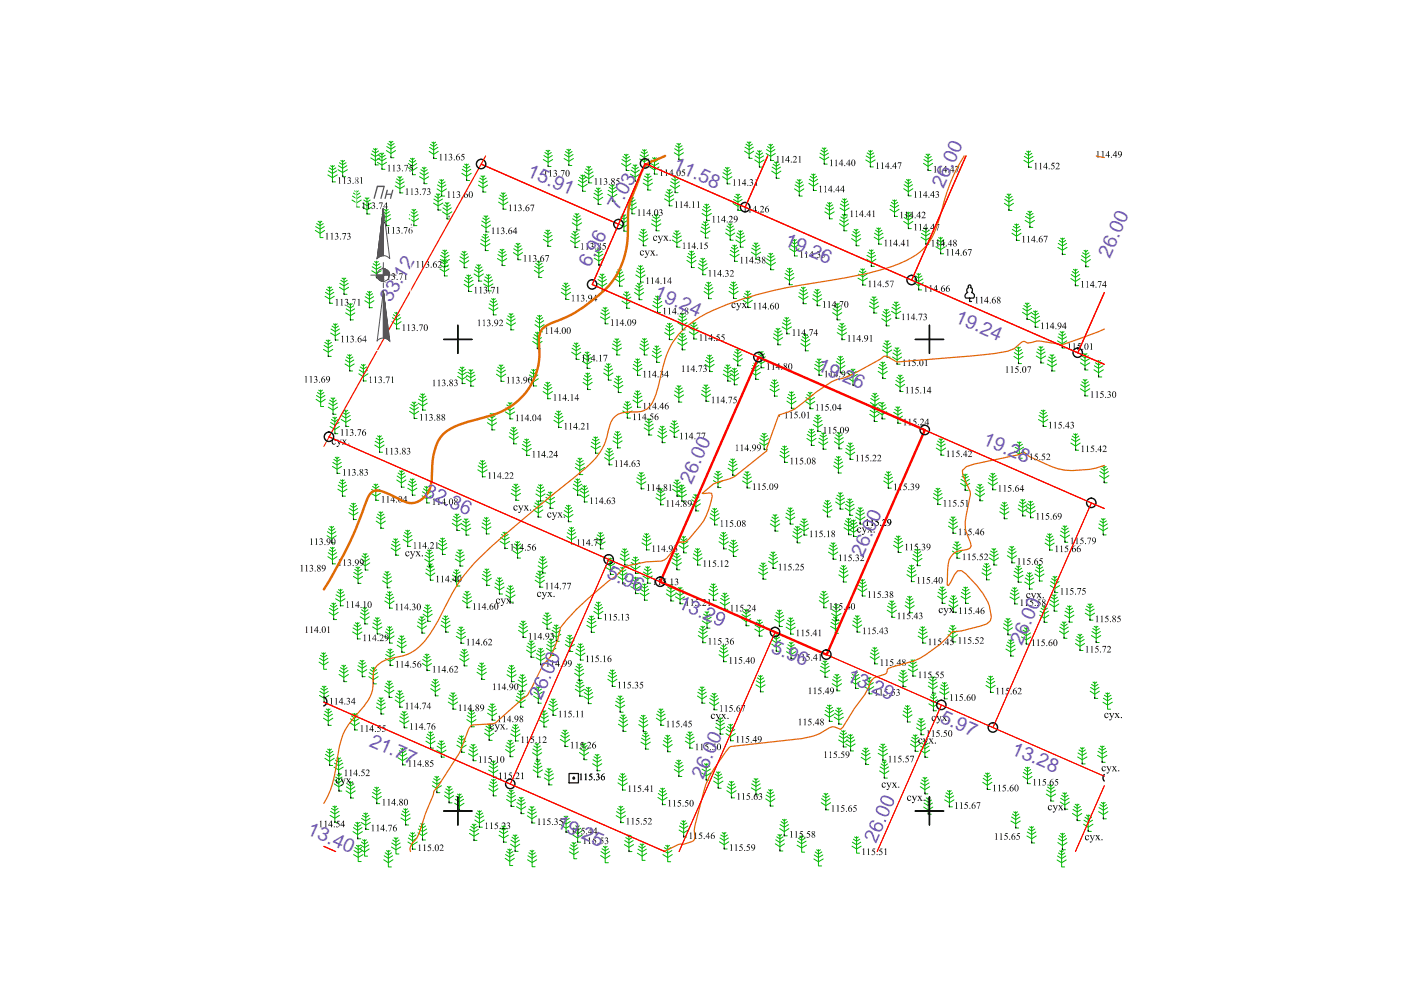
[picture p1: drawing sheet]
<svg xmlns="http://www.w3.org/2000/svg" width="297mm" height="210mm" viewBox="0 0 297 210" stroke-linecap="round" stroke-linejoin="round" font-family="sans-serif">
<defs><g id="words">
<g font-size="4.1" fill="#735cb8">
<text x="142.5" y="35.9" transform="rotate(24 142.5 35.9)">11.58</text>
<text x="111.5" y="37.3" transform="rotate(24 111.5 37.3)">15.91</text>
<text x="200.1" y="40.1" transform="rotate(-66 200.1 40.1)">26.00</text>
<text x="131.1" y="44.7" transform="rotate(-62 131.1 44.7)">7.03</text>
<text x="166.1" y="51.9" transform="rotate(24 166.1 51.9)">19.26</text>
<text x="125" y="56.8" transform="rotate(-62 125 56.8)">6.96</text>
<text x="235.3" y="54.9" transform="rotate(-66 235.3 54.9)">26.00</text>
<text x="82.8" y="64.3" transform="rotate(-60 82.8 64.3)">33.12</text>
<text x="138.5" y="63.1" transform="rotate(24 138.5 63.1)">19.24</text>
<text x="202.3" y="68.2" transform="rotate(24 202.3 68.2)">19.24</text>
<text x="173.1" y="78.5" transform="rotate(24 173.1 78.5)">19.26</text>
<text x="208.2" y="94.1" transform="rotate(24 208.2 94.1)">19.28</text>
<text x="146.6" y="102.8" transform="rotate(-66 146.6 102.8)">26.00</text>
<text x="182.9" y="118.3" transform="rotate(-66 182.9 118.3)">26.00</text>
<text x="128.4" y="122.4" transform="rotate(24 128.4 122.4)">5.96</text>
<text x="216.6" y="136.9" transform="rotate(-66 216.6 136.9)">26.00</text>
<text x="163.3" y="138.1" transform="rotate(24 163.3 138.1)">5.96</text>
<text x="199.1" y="153" transform="rotate(24 199.1 153)">5.97</text>
<text x="78.1" y="158.1" transform="rotate(24 78.1 158.1)">21.77</text>
<text x="214.2" y="159.8" transform="rotate(24 214.2 159.8)">13.28</text>
<text x="149.1" y="165.4" transform="rotate(-66 149.1 165.4)">26.00</text>
<text x="64.9" y="176.8" transform="rotate(24 64.9 176.8)">13.40</text>
<text x="117.8" y="175.4" transform="rotate(24 117.8 175.4)">19.25</text>
</g>
</g></defs>
<!-- layer: SC007 -->
<g fill="none" stroke="#000" stroke-width=".25">
<path d="M120.7 164h1.9v2h-1.9z"/>
<circle cx="121.6" cy="165" r=".19"/>
</g>
<path d="M205.6 63.2h.8l.2-.3v-.4l-.6-.5 .2-.7-.4-.3 .1-.4-.2-.2-.4 .2 .1 .4a.57 .57 0 0 0-.4 .4 .57 .57 0 0 0 .2 .6 .77 .77 0 0 0-.4 1.2h.8v.7h.4" fill="none" stroke="#000" stroke-width=".25"/>
<g fill="none" stroke="#00b800" stroke-width=".21">
<path d="M69.5 37.1l1 .6 1-.6M69.6 36.2l.9 .6 .9-.6M69.8 35.6l.7 .4 .7-.4M70.1 35.1l.4 .3 .4-.3M70.5 35.1v3.5h.6M71.7 36l.9 .6 1.1-.6M71.8 35.1l.8 .6 .9-.6M72 34.5l.6 .4 .8-.4M72.3 34l.3 .3 .5-.3M72.6 34v3.5h.7M78.6 33.5l1 .6 1-.6M78.7 32.6l.9 .6 .9-.6"/>
<path d="M78.9 32l.7 .4 .7-.4M79.2 31.5l.4 .3 .4-.3M79.6 31.5v3.5h.6M80 34.4l1 .6 1-.6M80.1 33.6l.9 .5 .9-.5M80.3 32.9l.7 .5 .7-.5M80.6 32.5l.4 .3 .4-.3M81 32.4v3.5h.6M81.9 31.9l1 .7 1-.7M82 31.1l.9 .5 .9-.5M82.2 30.4l.7 .5 .7-.5M82.5 30l.4 .3 .4-.3"/>
<path d="M82.9 29.9v3.5h.6M83.8 39.4l1 .6 1-.6M83.9 38.6l.9 .5 .9-.5M84.1 37.9l.7 .5 .7-.5M84.4 37.5l.4 .3 .4-.3M84.8 37.4v3.5h.6M86.5 35.5l1 .7 .9-.7M86.6 34.7l.9 .6 .8-.6M86.8 34l.7 .5 .6-.5M87 33.6l.5 .3 .3-.3M87.5 33.5v3.5h.6M88.9 37.5l1 .6 1-.6"/>
<path d="M89 36.6l.9 .6 .9-.6M89.2 36l.7 .4 .7-.4M89.5 35.5l.4 .3 .4-.3M89.9 35.4v3.5h.7M91 32.1l.9 .6 1-.6M91.1 31.2l.8 .6 .9-.6M91.3 30.6l.6 .5 .7-.5M91.6 30.1l.3 .3 .5-.3M91.9 30.1v3.5h.7M92.8 39.2l.8 .6 .9-.6M93 38.6l.6 .4 .8-.4M93.3 38.1l.3 .3 .5-.3"/>
<path d="M93.6 38.1v3.5h.7M97.9 36.7l1 .7 1-.7M98 35.9l.9 .5 .9-.5M98.2 35.3l.7 .4 .7-.4M98.5 34.8l.4 .3 .4-.3M98.9 34.8v3.5h.7M101.4 39.2l1 .6 1-.6M101.5 38.4l.9 .5 .9-.5M101.7 37.8l.7 .4 .7-.4M102 37.3l.4 .2 .4-.2M102.4 37.3v3.4h.6M115.2 33.8l1 .6 1-.6"/>
<path d="M115.3 33l.9 .5 .9-.5M115.5 32.3l.7 .5 .7-.5M115.8 31.9l.4 .2 .4-.2M116.2 31.8v3.5h.6M119.6 33.6l1 .6 1-.6M119.7 32.8l.9 .5 .9-.5M119.9 32.1l.7 .5 .7-.5M120.2 31.7l.4 .3 .4-.3M120.6 31.6v3.5h.6M122.6 39.1l.9 .6 1-.6M122.6 38.2l.9 .6 .9-.6M122.9 37.6l.6 .5 .7-.5"/>
<path d="M123.1 37.1l.4 .3 .5-.3M123.5 37.1v3.5h.7M123.9 37.3l.9 .6 1-.6M124 36.4l.8 .6 .9-.6M124.2 35.8l.6 .4 .7-.4M124.4 35.3l.4 .3 .4-.3M124.8 35.3v3.5h.7M126.4 39.9l.4 .3 .5-.3M126.8 39.8v3.5h.7M129.2 39.7l.6 .5 .7-.5M129.4 39.2l.4 .3 .4-.3M129.8 39.2v3.5h.7"/>
<path d="M131.8 34.7l1 .6 1-.6M131.9 33.8l.9 .6 .8-.6M132.1 33.2l.7 .5 .7-.5M132.4 32.7l.4 .3 .4-.3M132.8 32.7v3.5h.6M133.6 36.9l1.1 .6 .9-.6M133.8 36.1l.9 .6 .9-.6M134 35.5l.7 .4 .6-.4M134.2 35l.5 .3 .3-.3M134.7 34.9v3.5h.6M135.6 33.7l1 .6 1-.6M135.7 32.9l.9 .5 .9-.5"/>
<path d="M135.9 32.2l.7 .4 .7-.4M136.2 31.8l.4 .2 .4-.2M136.4 38.8l1 .6 .9-.6M136.4 38l1 .5 .9-.5M136.6 31.7v3.5h.6M136.7 37.3l.7 .5 .6-.5M136.9 36.9l.5 .2 .4-.2M137.4 36.8v3.5h.6M137.8 35.4l1 .6 .9-.6M137.8 34.6l1 .5 .9-.5M138 34l.8 .4 .6-.4M138.3 33.4l.5 .3 .3-.3"/>
<path d="M138.8 33.4v3.5h.6M142.1 39.3l1 .7 1-.7M142.2 38.5l.9 .6 .9-.6M142.4 37.9l.7 .4 .7-.4M142.7 37.4l.4 .3 .4-.3M143 32.4l.9 .6 1-.6M143 31.5l.9 .6 .9-.6M143.1 37.3v3.6h.7M143.3 30.9l.6 .4 .7-.4M143.5 30.4l.4 .3 .4-.3M143.9 30.4v3.5h.7M153.2 37.5l1 .6 1-.6"/>
<path d="M153.3 36.6l.9 .6 .9-.6M153.5 36l.7 .4 .7-.4M153.8 35.5l.4 .3 .4-.3M154.2 35.5v3.5h.6M157.9 32l.9 .7 1-.7M157.9 31.2l.9 .6 .9-.6M158.2 30.6l.6 .4 .7-.4M158.4 30.1l.4 .3 .4-.3M158.8 30.1v3.5h.7M160 33.9l1 .6 1-.6M160.1 33.1l.9 .5 .9-.5M160.3 32.4l.7 .5 .7-.5"/>
<path d="M160.6 32l.4 .3 .4-.3M161 31.9v3.5h.6M162.4 32.6l1 .5 1-.5M162.5 31.7l.9 .6 .9-.6M162.7 31.1l.7 .4 .7-.4M163 30.6l.4 .3 .4-.3M163.4 30.6v3.4h.6M163.6 36.3l1 .6 1-.6M163.7 35.4l.9 .6 .9-.6M163.9 34.8l.7 .5 .7-.5M164.2 34.3l.4 .3 .4-.3M164.6 34.3v3.5h.6"/>
<path d="M168.6 39.2l.9 .6 .8-.6M168.7 38.6l.8 .4 .6-.4M169 38.1l.5 .3 .3-.3M169.5 38.1v3.5h.6M171.5 38.9l1 .6 .9-.6M171.6 38l.9 .6 .9-.6M171.8 37.4l.7 .4 .6-.4M172.1 36.9l.4 .3 .3-.3M172.5 36.9v3.5h.6M173.8 33.3l1 .6 .9-.6M173.9 32.5l.9 .5 .8-.5M174.1 31.8l.7 .5 .6-.5"/>
<path d="M174.3 31.4l.5 .3 .3-.3M174.8 31.3v3.5h.6M183.6 33.9l.9 .6 1-.6M183.6 33.1l.9 .5 .9-.5M183.9 32.4l.6 .5 .8-.5M184.2 32l.3 .2 .5-.2M184.5 31.9v3.5h.7M191.7 39.2l.9 .5 .9-.5M191.9 38.5l.7 .5 .7-.5M192.2 38.1l.4 .3 .4-.3M192.6 38v3.5h.6M195.8 34.6l1 .7 .9-.7"/>
<path d="M195.9 33.8l.9 .6 .9-.6M196.1 33.2l.7 .4 .6-.4M196.3 32.7l.5 .3 .3-.3M196.8 32.6v3.6h.6M217.1 34l1 .6 1-.6M217.2 33.1l.9 .6 .9-.6M217.4 32.5l.7 .5 .7-.5M217.7 32l.4 .3 .4-.3M218.1 32v3.5h.6M66.8 48.9l1.1 .6 .9-.6M66.9 48l1 .6 .8-.6M67.1 47.4l.8 .4 .6-.4"/>
<path d="M67.4 46.9l.5 .3 .3-.3M67.9 46.9v3.5h.6M72.3 59.4l.6 .5 .7-.5M72.5 59l.4 .2 .4-.2M72.9 58.9v3.5h.7M74.6 42.4l1 .6 1-.6M74.7 41.6l.9 .5 .9-.5M74.9 40.9l.7 .5 .7-.5M75.2 40.5l.4 .2 .4-.2M75.6 40.4v3.5h.6M76.8 43.9l1 .6 1-.6M76.9 43.1l.9 .5 .9-.5"/>
<path d="M77.1 42.4l.7 .4 .7-.4M77.4 42l.4 .2 .4-.2M77.8 41.9v3.5h.6M78.8 57.4l1 .6 1-.6M78.9 56.6l.9 .5 .9-.5M79.1 55.9l.7 .4 .7-.4M79.4 55.5l.4 .2 .4-.2M79.8 55.4v3.5h.7M80.9 46.4l1 .5 .9-.5M81 45.5l.9 .6 .9-.6M81.2 44.9l.7 .4 .7-.4M81.5 44.4l.4 .3 .4-.3"/>
<path d="M81.9 44.4v3.4h.6M86.7 46.4l1.1 .5 .9-.5M86.8 45.5l1 .6 .8-.6M87 44.9l.8 .4 .6-.4M87.3 44.4l.5 .3 .3-.3M87.8 44.4v3.4h.6M91.9 43.1l1 .5 1-.5M92 42.2l.9 .6 .9-.6M92.2 41.6l.7 .4 .7-.4M92.5 41.1l.4 .3 .4-.3M92.7 40l.9 .7 1.1-.7M92.9 41.1v3.4h.6"/>
<path d="M93.3 57l.9 .6 1-.6M93.3 55l1 .6 1-.6M93.3 56.2l.9 .5 .9-.5M93.4 54.1l.9 .6 .9-.6M93.6 55.5l.6 .5 .7-.5M93.6 53.5l.7 .5 .7-.5M93.8 44.9l1 .7 1-.7M93.9 55.1l.3 .2 .5-.2M93.9 53l.4 .3 .4-.3M93.9 44.1l.9 .6 .9-.6M94.1 43.4l.7 .5 .7-.5M94.2 55v3.5h.7"/>
<path d="M94.3 53v3.5h.7M94.4 43l.4 .3 .4-.3M94.8 42.9v3.5h.6M97.5 55.2l.9 .7 1-.7M97.5 54.4l.9 .6 .9-.6M97.7 53.8l.7 .4 .7-.4M98 53.3l.4 .3 .4-.3M98.4 53.3v3.5h.7M98.5 59.4l.9 .6 .9-.6M98.7 58.8l.7 .5 .7-.5M99 58.3l.4 .3 .4-.3M99.4 58.3v3.5h.6"/>
<path d="M100.5 58.1l1 .6 1-.6M100.6 57.2l.9 .6 .9-.6M100.8 56.6l.7 .5 .7-.5M101.1 56.1l.4 .3 .4-.3M101.5 56.1v3.5h.7M101.9 51.6l1 .6 1-.6M102 50.8l.9 .6 .9-.6M102.1 47.7l.9 .6 1-.6M102.2 46.9l.8 .5 .9-.5M102.2 50.2l.7 .4 .7-.4M102.4 46.2l.6 .5 .7-.5M102.5 49.7l.4 .3 .4-.3"/>
<path d="M102.6 45.8l.4 .3 .4-.3M102.7 59.4l.8 .5 .9-.5M102.8 58.7l.7 .4 .7-.4M102.9 49.6v3.5h.6M103 45.7v3.5h.7M103.1 58.3l.4 .2 .4-.2M103.5 58.2v3.5h.7M105.5 54.8l1 .6 .9-.6M105.6 54l.9 .5 .9-.5M105.7 42.8l1 .7 1-.7M105.7 53.3l.8 .5 .6-.5M105.8 42l.9 .5 .9-.5"/>
<path d="M106 41.4l.7 .4 .7-.4M106 52.9l.5 .2 .3-.2M106.3 40.9l.4 .3 .4-.3M106.5 52.8v3.5h.6M106.7 40.9v3.5h.6M108.8 53.6l1 .6 1-.6M108.9 52.7l.9 .6 .9-.6M109.1 52.1l.7 .4 .7-.4M109.4 51.6l.4 .3 .4-.3M109.8 51.6v3.5h.6M113.3 57.3l1 .7 .9-.7M113.4 56.5l.9 .5 .8-.5"/>
<path d="M113.6 55.8l.7 .5 .6-.5M113.8 55.4l.5 .3 .3-.3M114.3 55.3v3.5h.6M115.2 50.8l1 .6 .9-.6M115.3 49.9l.9 .6 .9-.6M115.5 49.3l.7 .4 .6-.4M115.7 48.8l.5 .3 .3-.3M116.2 48.8v3.4h.6M120 60v3.5h.7M120.9 51l1 .6 1-.6M121 50.2l.9 .5 .9-.5M121.2 49.5l.7 .5 .7-.5"/>
<path d="M121.3 47.2l1 .7 1-.7M121.4 46.4l.9 .5 .9-.5M121.5 49.1l.4 .3 .4-.3M121.6 45.8l.7 .4 .7-.4M121.9 49v3.5h.7M121.9 45.3l.4 .3 .4-.3M122.3 45.3v3.5h.6M125.9 41.8l.9 .7 1-.7M125.9 41l.9 .5 .9-.5M126 54.7l1 .6 1-.6M126.1 53.9l.9 .5 .8-.5M126.2 40.3l.6 .5 .7-.5"/>
<path d="M126.3 53.3l.7 .4 .7-.4M126.6 52.8l.4 .2 .4-.2M126.8 59.3l.9 .5 .9-.5M127 52.7v3.5h.6M127 58.6l.7 .5 .7-.5M127.3 58.1l.4 .3 .4-.3M127.7 58.1v3.5h.6M128.9 41.2l.9 .6 1-.6M128.9 40.3l.9 .6 .9-.6M130.4 59.1l1 .7 1-.7M130.5 58.3l.9 .5 .8-.5M130.7 57.7l.7 .4 .6-.4"/>
<path d="M131 57.2l.4 .3 .4-.3M131.3 47.5l1 .6 1-.6M131.4 46.7l.9 .5 .9-.5M131.4 57.2v3.5h.6M131.6 46l.7 .5 .7-.5M131.9 45.6l.4 .2 .4-.2M132.3 45.5v3.5h.6M133 43.9l1 .6 1-.6M133.1 43l.9 .6 .9-.6M133.3 42.4l.7 .4 .7-.4M133.6 41.9l.4 .3 .4-.3M134 41.9v3.4h.6"/>
<path d="M134.8 58.3l1 .6 1-.6M134.9 57.4l.9 .6 .9-.6M135.1 56.9l.7 .4 .7-.4M135.4 56.3l.4 .3 .4-.3M135.4 50.6l1 .6 1-.6M135.5 49.8l.9 .5 .9-.5M135.7 49.1l.7 .5 .7-.5M135.8 56.3v3.5h.6M136 48.6l.4 .3 .4-.3M136.4 48.6v3.5h.6M138.1 47.5l1 .5 1-.5M138.2 46.6l.9 .6 .9-.6"/>
<path d="M138.4 46l.7 .4 .7-.4M138.7 45.5l.4 .3 .4-.3M139.1 45.5v3.4h.7M140.9 42.2l1 .6 1-.6M141 41.3l.9 .6 .9-.6M141.2 40.7l.7 .4 .7-.4M141.5 40.2l.4 .3 .4-.3M141.9 40.2v3.4h.6M142.5 50.9l1 .6 1-.6M142.6 50l.9 .6 .9-.6M142.8 49.4l.7 .5 .7-.5M143.1 48.9l.4 .3 .4-.3"/>
<path d="M143.5 48.9v3.5h.7M145.6 55.2l1 .6 1-.6M145.7 54.4l.9 .5 .9-.5M145.9 53.7l.7 .5 .7-.5M146.2 53.3l.4 .3 .4-.3M146.6 53.2v3.5h.6M148 56.7l1 .7 1-.7M148.1 55.9l.9 .6 .9-.6M148.3 55.3l.7 .4 .7-.4M148.5 49l1.1 .6 .9-.6M148.6 54.8l.4 .3 .4-.3M148.7 48.1l.9 .6 .9-.6"/>
<path d="M148.8 47.5l.8 .4 .6-.4M148.8 45.3l1 .5 1-.5M148.9 44.4l.9 .6 .9-.6M149 54.7v3.6h.6M149.1 47l.5 .3 .3-.3M149.1 43.8l.7 .4 .7-.4M149.4 43.3l.4 .3 .4-.3M149.6 47v3.5h.6M149.8 43.3v3.4h.7M149.9 59.9l.3 .3 .5-.3M150.2 59.8v3.5h.7M153.8 49.4l1 .6 1-.6"/>
<path d="M153.9 48.6l.9 .5 .9-.5M154.1 47.9l.7 .5 .7-.5M154.4 47.5l.4 .3 .4-.3M154.8 53.9l.9 .6 1-.6M154.8 47.4v3.5h.6M154.9 53.1l.8 .5 .9-.5M155.1 52.5l.6 .4 .7-.4M155.1 59.8l.4 .3 .4-.3M155.4 52l.3 .3 .5-.3M155.4 43.1l1.1 .6 .9-.6M155.5 42.3l1 .5 .9-.5M155.5 59.8v3.5h.7"/>
<path d="M155.7 41.7l.8 .4 .6-.4M155.7 51.9v3.5h.7M156 50.9l1 .6 1-.6M156 41.2l.5 .2 .3-.2M156.1 50l.9 .6 .9-.6M156.3 49.4l.7 .5 .7-.5M156.5 41.1v3.5h.6M156.6 48.9l.4 .3 .4-.3M157 48.9v3.5h.6M159.3 53.5l1 .6 1-.6M159.4 52.6l.9 .6 .9-.6M159.6 52l.7 .5 .7-.5"/>
<path d="M159.9 51.5l.4 .3 .4-.3M160.3 51.5v3.5h.6M162.4 55.7l1 .6 1-.6M162.5 54.9l.9 .5 .9-.5M162.7 54.2l.7 .5 .7-.5M163 53.7l.4 .3 .4-.3M163.4 53.7v3.5h.7M166.4 58.8l1 .7 1-.7M166.5 58l.9 .5 .9-.5M166.7 57.4l.7 .4 .7-.4M167 56.9l.4 .3 .4-.3M167.4 56.9v3.5h.6"/>
<path d="M167.4 52.7l1 .7 1-.7M167.5 51.9l.9 .6 .9-.6M167.7 51.3l.7 .4 .7-.4M168 50.8l.4 .3 .4-.3M168.4 40l1.1 .7 .9-.7M168.4 50.8v3.5h.7M174.9 44.9l1 .6 1-.6M175 44.1l.9 .5 .8-.5M175.2 43.4l.7 .5 .7-.5M175.5 43l.4 .3 .4-.3M175.9 42.9v3.5h.6M178 47.4l.9 .6 1-.6"/>
<path d="M178.1 46.6l.8 .6 .9-.6M178.1 44.1l1 .6 .9-.6M178.2 43.3l.9 .5 .9-.5M178.3 46l.6 .4 .7-.4M178.4 42.6l.7 .5 .6-.5M178.6 45.5l.3 .3 .5-.3M178.6 42.2l.5 .3 .4-.3M178.9 45.4v3.5h.7M179.1 42.1v3.5h.6M180.6 50.6l.9 .6 1-.6M180.6 49.7l.9 .6 .9-.6M180.8 49.1l.7 .5 .7-.5"/>
<path d="M181.1 48.6l.4 .3 .4-.3M181.5 48.6v3.5h.7M181.9 59l1 .6 1-.6M182 58.1l.9 .6 .9-.6M182.2 57.5l.7 .5 .7-.5M182.5 57l.4 .3 .4-.3M182.9 57v3.5h.7M183.7 54.9l1 .7 1-.7M183.8 54.1l.9 .6 .9-.6M184 53.5l.7 .4 .7-.4M184.3 53l.4 .3 .4-.3M184.7 53v3.5h.7"/>
<path d="M185.3 50.3l1 .6 1-.6M185.4 49.4l.9 .6 .9-.6M185.6 48.8l.7 .5 .7-.5M185.9 48.3l.4 .3 .4-.3M186.3 48.3v3.5h.6M188.7 44.4l1 .6 .9-.6M188.8 43.5l.9 .6 .8-.6M189 42.9l.7 .4 .6-.4M189.3 42.4l.4 .3 .4-.3M189.7 42.4v3.5h.6M191.6 46.9l1 .7 .9-.7M191.6 40l1 .6 .9-.6"/>
<path d="M191.7 46.1l.9 .6 .9-.6M191.9 45.5l.7 .4 .7-.4M192.2 45l.4 .3 .4-.3M192.6 45v3.5h.6M193.8 59.9l1 .7 .9-.7M193.9 59.1l.9 .6 .9-.6M194.1 58.5l.7 .4 .7-.4M194.4 58l.4 .3 .4-.3M194.8 58v3.5h.6M195.3 50.3l1 .6 1-.6M195.4 49.5l.9 .5 .9-.5M195.6 48.9l.7 .4 .7-.4"/>
<path d="M195.9 48.3l.4 .3 .4-.3M196.3 48.3v3.5h.6M198.4 52.3l1 .6 1-.6M198.5 51.5l.9 .5 .9-.5M198.8 50.8l.6 .5 .7-.5M199 50.4l.4 .2 .4-.2M199.4 50.3v3.5h.7M212.9 43.1l1 .6 1-.6M213 42.2l.9 .6 .9-.6M213.2 41.7l.7 .4 .7-.4M213.5 41.1l.4 .3 .4-.3M213.9 41.1v3.5h.6"/>
<path d="M214.5 49.4l1 .7 1-.7M214.6 48.6l.9 .6 .9-.6M214.8 48l.7 .4 .7-.4M215.1 47.5l.4 .3 .4-.3M215.5 47.5v3.5h.7M217.3 46.7l1.1 .6 .9-.6M217.4 45.9l1 .5 .8-.5M217.6 45.3l.8 .4 .6-.4M217.9 44.8l.5 .3 .3-.3M218.4 44.7v3.5h.6M224.3 52.5l1 .5 .9-.5M224.4 51.6l.9 .6 .8-.6"/>
<path d="M224.6 51l.7 .4 .6-.4M224.9 50.5l.4 .3 .4-.3M225.3 50.5v3.4h.6M227 59.1l1 .6 1-.6M227.1 58.2l.9 .6 .9-.6M227.3 57.6l.7 .4 .7-.4M227.6 57.1l.4 .3 .4-.3M228 57.1v3.5h.6M229.2 55l1 .7 1-.7M229.3 54.2l.9 .6 .9-.6M229.5 53.6l.7 .4 .7-.4M229.8 53.1l.4 .3 .4-.3"/>
<path d="M230.2 53v3.6h.6M68.6 74.1l1 .6 1-.6M68.7 73.2l.9 .6 .9-.6M68.9 72.6l.7 .4 .7-.4M68.9 62.8l1 .6 1-.6M69 62l.9 .5 .9-.5M69.2 72.1l.4 .3 .4-.3M69.2 61.3l.7 .5 .7-.5M69.5 60.9l.4 .2 .4-.2M69.6 72.1v3.5h.6M69.9 60.8v3.5h.6M70.1 70.6l1 .6 1-.6"/>
<path d="M70.2 69.8l.9 .5 .9-.5M70.4 69.1l.7 .5 .7-.5M70.7 68.7l.4 .3 .4-.3M71.1 68.6v3.5h.6M72 60.9l.9 .6 1-.6M72.1 60.1l.8 .5 .9-.5M73.2 77.2l.9 .6 1-.6M73.2 76.3l.9 .6 .9-.6M73.3 66.3l1 .6 1-.6M73.4 65.5l.9 .5 .9-.5M73.4 75.7l.7 .4 .7-.4M73.6 64.9l.7 .4 .7-.4"/>
<path d="M73.7 75.2l.4 .3 .4-.3M73.9 64.4l.4 .2 .4-.2M74.1 75.2v3.5h.7M74.3 64.3v3.5h.6M76.1 79.2l.9 .7 1-.7M76.2 78.4l.8 .6 .9-.6M76.4 77.8l.6 .4 .7-.4M76.6 77.3l.4 .3 .4-.3M77 77.3v3.5h.7M77.3 63.8l1 .5 1-.5M77.4 62.9l.9 .6 .9-.6M77.6 62.3l.7 .4 .7-.4"/>
<path d="M77.9 61.8l.4 .3 .4-.3M78.3 61.8v3.4h.7M83.1 68.2l1 .6 .9-.6M83.2 67.4l.9 .5 .9-.5M83.4 66.7l.7 .5 .7-.5M83.7 66.3l.4 .2 .4-.2M84.1 66.2v3.5h.6M97 79.8l1 .6 1-.6M97.1 79l.9 .5 .9-.5M97.3 78.3l.7 .5 .7-.5M97.6 77.9l.4 .2 .4-.2M98 77.8v3.5h.6"/>
<path d="M98.4 60.3l1 .6 1-.6M98.9 79.5l.9 .6 .9-.6M99.1 78.9l.7 .4 .7-.4M99.4 78.4l.4 .3 .4-.3M99.8 78.4v3.5h.7M102.5 60.2l1 .6 1-.6M103.6 65.3l1 .6 1-.6M103.7 64.4l.9 .6 .9-.6M103.9 63.8l.7 .4 .7-.4M104.2 63.3l.4 .3 .4-.3M104.6 63.3v3.5h.6M105.2 79.3l1 .7 1-.7"/>
<path d="M105.3 78.5l.9 .6 .9-.6M105.5 77.9l.7 .4 .7-.4M105.8 77.4l.4 .3 .4-.3M106.2 77.3v3.6h.7M107.4 68.5l.9 .5 1-.5M107.4 67.6l.9 .6 .9-.6M107.7 67l.6 .4 .7-.4M108 66.5l.3 .3 .5-.3M108.3 66.5v3.4h.7M112.2 79.5l.9 .6 .9-.6M112.4 78.9l.7 .4 .7-.4M112.7 78.4l.4 .3 .4-.3"/>
<path d="M112.9 72.4l1 .6 1-.6M113 71.6l.9 .5 .9-.5M113.1 78.3v3.5h.7M113.2 71l.7 .4 .7-.4M113.4 68.8l1 .7 1-.7M113.5 68l.9 .6 .9-.6M113.5 70.4l.4 .3 .4-.3M113.7 67.4l.7 .4 .7-.4M113.9 70.4v3.5h.7M114 66.9l.4 .3 .4-.3M114.4 66.8v3.6h.6M119 62l1 .6 1-.6"/>
<path d="M119.1 61.1l.9 .6 .9-.6M119.3 60.5l.7 .5 .7-.5M119.6 60l.4 .3 .4-.3M121.2 74.7l1 .6 .9-.6M121.3 73.8l.9 .6 .9-.6M121.5 73.2l.7 .5 .7-.5M121.8 72.7l.4 .3 .4-.3M122.2 72.7v3.5h.6M123.5 76.6l1 .6 1-.6M123.6 75.8l.9 .5 .9-.5M123.8 75.1l.7 .5 .7-.5M123.9 79.6l.7 .5 .7-.5"/>
<path d="M124.1 74.7l.4 .2 .4-.2M124.2 79.1l.4 .3 .4-.3M124.5 74.6v3.5h.6M124.6 79.1v3.5h.6M126.7 60.1l1 .6 1-.6M127.3 67.2l1 .6 1-.6M127.4 66.3l.9 .6 .9-.6M127.6 65.7l.7 .4 .7-.4M127.9 65.2l.4 .3 .4-.3M128 79.1l1 .6 1-.6M128.1 78.2l.9 .6 .9-.6M128.3 77.6l.7 .5 .7-.5"/>
<path d="M128.3 65.2v3.5h.6M128.6 77.1l.4 .3 .4-.3M129 77.1v3.5h.6M129.8 73.8l1 .6 1-.6M129.9 72.9l.9 .6 .9-.6M130.1 72.3l.7 .5 .7-.5M130.4 71.8l.4 .3 .4-.3M130.7 79.8l.4 .3 .4-.3M130.8 71.8v3.5h.6M131.1 79.7v3.5h.6M131.9 63.8l1 .7 1-.7M132 63l.9 .5 .9-.5"/>
<path d="M132.2 62.4l.7 .4 .7-.4M132.5 61.9l.4 .3 .4-.3M132.9 61.8v3.6h.6M134.2 78.1l1 .6 .9-.6M134.3 77.3l.9 .5 .9-.5M134.5 76.6l.7 .4 .6-.4M134.5 62l1 .7 1-.7M134.6 61.2l.9 .5 .9-.5M134.8 76.1l.4 .3 .4-.3M134.8 60.5l.7 .5 .7-.5M135.1 60.1l.4 .3 .4-.3M135.2 76.1v3.5h.6"/>
<path d="M135.5 60v3.5h.6M135.6 73.7l1 .7 1-.7M135.7 72.9l.9 .6 .9-.6M135.9 72.3l.7 .4 .7-.4M136.2 71.8l.4 .3 .4-.3M136.6 71.8v3.5h.6M138.3 75.3l.9 .6 1.1-.6M138.3 74.5l.9 .6 1-.6M138.4 64.7l1 .7 1-.7M138.5 63.9l.9 .6 .9-.6M138.6 73.9l.6 .4 .8-.4M138.7 63.3l.7 .4 .7-.4"/>
<path d="M138.9 73.4l.3 .3 .5-.3M139 62.8l.4 .3 .4-.3M139.2 73.3v3.5h.7M139.4 62.7v3.6h.6M140.9 70.5l1 .6 1-.6M141.1 69.7l.8 .5 .9-.5M141.2 69l.7 .5 .7-.5M141.5 68.6l.4 .3 .4-.3M141.9 68.5v3.5h.7M143.7 68.4l1 .6 1-.6M143.7 72.6l1 .7 1-.7M143.8 67.6l.9 .6 .9-.6"/>
<path d="M143.8 71.8l.9 .5 .9-.5M144 67l.7 .4 .7-.4M144 71.2l.7 .4 .7-.4M144.3 66.5l.4 .3 .4-.3M144.3 70.7l.4 .3 .4-.3M144.7 66.4v3.5h.6M144.7 70.7v3.5h.6M146.1 70.4l1 .6 1-.6M146.2 69.5l.9 .6 .9-.6M146.4 68.9l.7 .4 .7-.4M146.7 68.4l.4 .3 .4-.3M147.1 68.4v3.5h.6"/>
<path d="M149.3 61.8l.9 .6 1-.6M149.4 61l.8 .6 .9-.6M149.5 77.3l1 .6 .9-.6M149.6 60.4l.6 .4 .7-.4M149.6 76.4l.9 .6 .8-.6M149.8 75.8l.7 .4 .6-.4M150 75.3l.5 .3 .3-.3M150.5 75.3v3.5h.6M153.3 79.3l1 .6 1-.6M153.4 78.5l.9 .5 .9-.5M153.6 77.9l.7 .4 .7-.4M153.9 77.4l.4 .3 .4-.3"/>
<path d="M154.3 77.3v3.5h.6M154.6 61.8l.9 .6 1-.6M154.6 60.9l.9 .6 .9-.6M154.8 79.2l.9 .6 .9-.6M154.9 60.3l.6 .4 .7-.4M155 78.6l.7 .4 .7-.4M155.3 78.1l.4 .3 .4-.3M155.4 76l1 .7 1-.7M155.5 75.2l.9 .6 .9-.6M155.7 78.1v3.5h.6M155.7 74.6l.7 .4 .7-.4M156 74.1l.4 .3 .4-.3"/>
<path d="M156.4 74v3.6h.7M157.6 63.7l.9 .6 1-.6M157.6 62.9l.9 .5 .9-.5M157.9 62.2l.6 .5 .7-.5M158.2 61.7l.3 .3 .5-.3M158.5 61.7v3.5h.7M159.3 79l.9 .5 1-.5M159.3 78.1l.9 .6 .9-.6M159.6 77.5l.6 .4 .7-.4M159.8 77l.4 .3 .4-.3M160.2 77v3.4h.7M160.4 76.5l1 .6 1-.6"/>
<path d="M160.5 75.6l.9 .6 .9-.6M160.7 75l.7 .4 .7-.4M161 74.5l.4 .3 .4-.3M161.4 74.5v3.5h.6M164 71.6l.9 .6 1-.6M164 70.8l.9 .5 1-.5M164.3 70.1l.6 .5 .8-.5M164.5 69.6l.4 .3 .5-.3M164.9 69.6v3.5h.7M165.8 69.3l1 .6 1-.6M165.9 68.5l.9 .5 .9-.5M166.1 67.8l.7 .4 .7-.4"/>
<path d="M166.4 67.4l.4 .2 .4-.2M166.8 67.3v3.5h.6M169.3 62.9l1 .6 1-.6M169.4 62.1l.9 .5 .9-.5M169.6 61.4l.7 .4 .7-.4M169.8 72.9l1 .6 .9-.6M169.9 72l.9 .6 .9-.6M169.9 60.9l.4 .3 .4-.3M170.1 71.4l.7 .4 .7-.4M170.3 60.9v3.5h.7M170.3 70.9l.5 .3 .4-.3M170.8 70.9v3.5h.6"/>
<path d="M172.3 63.3l1 .6 .9-.6M172.4 62.5l.9 .5 .9-.5M172.6 61.8l.7 .5 .6-.5M172.7 78.1l1 .6 1-.6M172.8 77.3l.9 .5 .8-.5M172.8 61.4l.5 .3 .4-.3M173 76.6l.7 .4 .7-.4M173.3 76.1l.4 .3 .4-.3M173.3 61.3v3.5h.6M173.7 76.1v3.5h.6M176.5 66.3l1 .6 1-.6M176.6 65.4l.9 .6 .9-.6"/>
<path d="M176.8 64.8l.7 .5 .7-.5M177.1 64.3l.4 .3 .4-.3M177.2 77.5l1 .6 1-.6M177.3 76.7l.9 .6 .9-.6M177.5 76l.7 .5 .7-.5M177.5 70.5l1 .6 1-.6M177.5 64.3v3.5h.6M177.6 69.7l.9 .5 .9-.5M177.8 75.6l.4 .3 .4-.3M177.8 69l.7 .5 .7-.5M178.1 68.6l.4 .3 .4-.3M178.2 75.5v3.5h.6"/>
<path d="M178.5 68.5v3.5h.7M180 79.4l.8 .5 1-.5M180.2 78.7l.6 .5 .8-.5M180.5 78.3l.3 .3 .5-.3M180.8 78.2v3.5h.7M184.3 64.9l1 .6 1-.6M184.4 64.1l.9 .5 .9-.5M184.6 63.4l.7 .4 .7-.4M184.9 62.9l.4 .3 .4-.3M185.3 62.9v3.5h.6M186.2 78.7l1 .7 .9-.7M186.3 77.9l.9 .5 .8-.5"/>
<path d="M186.5 77.3l.7 .4 .6-.4M186.8 76.8l.4 .3 .4-.3M186.9 67.6l1 .6 1-.6M187 66.7l.9 .6 .9-.6M187.1 74.2l1 .6 1-.6M187.2 76.8v3.5h.6M187.2 73.4l.9 .6 .9-.6M187.2 66.1l.7 .4 .7-.4M187.4 72.8l.7 .4 .7-.4M187.5 65.6l.4 .3 .4-.3M187.7 72.3l.4 .3 .4-.3M187.9 65.6v3.5h.7"/>
<path d="M188.1 72.2v3.5h.6M189 66l1 .6 1-.6M189.1 65.2l.9 .5 .9-.5M189.2 75.7l1 .6 1-.6M189.3 74.8l.9 .6 .9-.6M189.3 64.5l.7 .4 .7-.4M189.5 74.2l.7 .5 .7-.5M189.6 64.1l.4 .2 .4-.2M189.8 73.7l.4 .3 .4-.3M190 64v3.5h.6M190.2 73.7v3.5h.6M190.5 79.5l.3 .3 .5-.3"/>
<path d="M190.8 79.5v3.5h.7M215 75.6l.9 .6 1-.6M215.1 74.8l.8 .5 .9-.5M215.3 74.1l.6 .4 .7-.4M215.5 73.6l.4 .3 .4-.3M215.9 73.6v3.5h.7M216.8 66.2l1 .6 1-.6M216.9 65.4l.9 .6 .9-.6M217.1 64.8l.7 .4 .7-.4M217.4 64.3l.4 .3 .4-.3M217.8 64.2v3.5h.6M218.5 67.9l1 .6 1-.6"/>
<path d="M218.6 67.1l.9 .5 .9-.5M218.8 66.4l.7 .4 .7-.4M219.1 66l.4 .2 .4-.2M219.5 65.9v3.5h.6M219.7 75.5l1 .6 1-.6M219.8 74.6l.9 .6 .9-.6M220 74l.7 .4 .7-.4M220.3 73.5l.4 .3 .4-.3M220.7 73.4v3.6h.6M222 77.2l1.1 .6 .9-.6M222.2 76.3l.9 .6 .8-.6M222.3 75.7l.8 .4 .6-.4"/>
<path d="M222.6 75.2l.5 .3 .3-.3M223.1 75.2v3.5h.6M224.2 72.3l1 .6 1-.6M224.3 71.4l.9 .6 .9-.6M224.5 70.8l.7 .4 .7-.4M224.8 70.3l.4 .3 .4-.3M225.2 70.3v3.5h.6M229.1 76.9l.9 .7 1.1-.7M229.2 76.1l.8 .5 1-.5M229.4 75.4l.6 .5 .8-.5M229.7 75l.3 .3 .5-.3M230 74.9v3.5h.7"/>
<path d="M231.9 78.4l1 .6 1-.6M232 77.6l.9 .5 .9-.5M232.2 76.9l.7 .5 .7-.5M232.5 76.5l.4 .3 .4-.3M232.9 76.4v3.5h.7M67 84.7l1 .6 1-.6M67.1 83.9l.9 .5 .9-.5M67.3 83.2l.7 .5 .7-.5M67.6 82.7l.4 .3 .4-.3M68 82.7v3.5h.6M69.6 86.3l1 .7 1-.7M69.7 85.5l.9 .5 .9-.5"/>
<path d="M69.9 84.8l.7 .5 .7-.5M70 90.4l1 .7 1-.7M70.1 89.6l.9 .5 .9-.5M70.2 84.4l.4 .3 .4-.3M70.3 88.9l.7 .5 .7-.5M70.5 98.9l1 .6 .9-.6M70.6 98l.9 .6 .8-.6M70.6 88.5l.4 .3 .4-.3M70.6 84.3v3.5h.6M70.8 97.4l.7 .4 .6-.4M71 88.4v3.5h.6M71.1 96.9l.4 .3 .4-.3"/>
<path d="M71.5 96.9v3.5h.6M72.3 88.9l1 .6 1-.6M72.4 88.1l.9 .5 1-.5M72.6 87.5l.7 .4 .7-.4M72.9 87l.4 .2 .4-.2M73.3 86.9v3.5h.7M79.5 94.4l1 .6 .9-.6M79.5 93.6l1 .5 .9-.5M79.8 92.9l.7 .4 .7-.4M80.1 92.4l.4 .3 .4-.3M80.5 92.4v3.5h.6M84.7 99.8l.4 .3 .4-.3"/>
<path d="M85.1 99.8v3.5h.6M86.8 87.2l1 .6 1-.6M86.9 86.4l.9 .6 .9-.6M87.1 85.8l.7 .4 .7-.4M87.4 85.3l.4 .3 .4-.3M87.8 85.2v3.5h.6M88.6 85.5l1 .6 1-.6M88.7 84.6l.9 .6 .9-.6M88.9 84l.7 .4 .7-.4M89.2 83.5l.4 .3 .4-.3M89.6 83.5v3.5h.7M98.8 80.3l1 .7 1-.7"/>
<path d="M101.3 99.6l1 .6 1-.6M101.4 98.8l.9 .5 .9-.5M101.6 98.1l.7 .5 .7-.5M101.9 97.7l.4 .3 .4-.3M102.3 97.6v3.5h.6M103.3 89.6l1 .7 1-.7M103.4 88.8l.9 .5 .9-.5M103.6 88.1l.7 .5 .7-.5M103.9 87.7l.4 .3 .4-.3M104.3 87.6v3.5h.6M107.1 87.3l1 .6 1-.6M107.2 86.5l.9 .5 .9-.5"/>
<path d="M107.4 85.9l.7 .4 .7-.4M107.7 85.4l.4 .2 .4-.2M108 92.6l.9 .6 1-.6M108 91.7l.9 .6 .9-.6M108.1 85.3v3.5h.7M108.2 91.1l.7 .5 .7-.5M108.5 90.6l.4 .3 .4-.3M108.9 90.6v3.5h.7M110.7 95.1l1 .6 .9-.6M110.8 94.2l.9 .6 .9-.6M111 93.6l.7 .4 .7-.4M111.3 93.1l.4 .3 .4-.3"/>
<path d="M111.7 93v3.6h.6M112.1 80.3l1 .6 1-.6M115.1 83l1 .7 1-.7M115.2 82.2l.9 .5 .9-.5M115.4 81.5l.7 .5 .7-.5M115.7 81.1l.4 .3 .4-.3M116.1 81v3.5h.7M117.4 89.1l1 .6 1-.6M117.6 88.3l.8 .6 .9-.6M117.7 87.6l.7 .5 .7-.5M118 87.2l.4 .3 .4-.3M118.4 87.1v3.5h.7"/>
<path d="M122 99.1l.9 .6 1.1-.6M122 98.3l.9 .5 1-.5M122.3 97.7l.6 .4 .8-.4M122.6 97.2l.3 .3 .5-.3M122.9 97.1v3.5h.7M123.6 81.1l1 .6 1-.6M123.7 80.3l.9 .5 .9-.5M125.3 94.6l1 .6 1-.6M125.4 93.8l.9 .5 .9-.5M125.6 93.1l.7 .5 .7-.5M125.9 92.7l.4 .2 .4-.2M126.3 92.6v3.5h.6"/>
<path d="M128.2 97l1 .7 1-.7M128.3 96.2l.9 .6 .8-.6M128.5 95.6l.7 .4 .7-.4M128.8 95.1l.4 .3 .4-.3M129.2 95v3.6h.6M130 93.5l.9 .6 1-.6M130 92.6l.9 .6 .9-.6M130.1 81.7l1 .6 1-.6M130.2 80.9l.9 .5 .9-.5M130.3 92l.6 .4 .7-.4M130.4 80.3l.7 .4 .7-.4M130.5 91.5l.4 .3 .4-.3"/>
<path d="M130.9 91.5v3.5h.7M132 87.1l1 .7 1-.7M132.1 86.3l.9 .5 .9-.5M132.3 85.6l.7 .5 .7-.5M132.6 85.2l.4 .3 .4-.3M133 85.1v3.5h.7M134.2 84.8l1 .7 1-.7M134.3 84l.9 .5 .9-.5M134.5 83.4l.7 .4 .7-.4M134.8 82.9l.4 .3 .4-.3M135.2 82.8v3.6h.6M136.6 90.7l1 .7 1-.7"/>
<path d="M136.7 89.9l.9 .6 .9-.6M136.9 89.3l.7 .4 .7-.4M137.2 88.8l.4 .3 .4-.3M137.6 88.7v3.5h.6M139.4 92.3l1 .7 1-.7M139.5 91.5l.9 .6 .9-.6M139.7 90.9l.7 .4 .7-.4M140 90.4l.4 .3 .4-.3M140.4 90.3v3.6h.7M142 91.2l1 .6 1-.6M142.1 90.4l.9 .5 .8-.5M142.3 89.7l.7 .5 .6-.5"/>
<path d="M142.6 89.2l.4 .3 .4-.3M143 89.2v3.5h.6M143 83.7l.9 .7 1-.7M143 82.9l.9 .5 1-.5M143.3 82.3l.6 .4 .8-.4M143.6 81.8l.3 .3 .5-.3M143.9 81.7v3.6h.7M148.7 83.6l1 .6 1-.6M148.8 82.8l.9 .5 .9-.5M149 82.1l.7 .5 .7-.5M149.3 81.6l.4 .3 .4-.3M149.7 81.6v3.5h.6"/>
<path d="M151.8 99.9l.4 .3 .5-.3M152.2 99.9v3.5h.7M154.3 99.3l1.1 .6 .9-.6M154.5 98.4l.9 .6 .9-.6M154.6 97.8l.8 .5 .6-.5M154.7 80.1l1 .6 1-.6M154.9 97.3l.5 .3 .3-.3M155.4 97.3v3.5h.6M158.4 99.9v3.6h.6M161 93.9l1 .5 1-.5M161.1 93l.9 .6 .9-.6M161.3 92.4l.7 .4 .7-.4"/>
<path d="M161.6 91.9l.4 .3 .4-.3M162 91.9v3.4h.6M163.2 82.5l1 .6 1-.6M163.3 81.7l.9 .5 .9-.5M163.5 81l.7 .5 .7-.5M163.8 80.6l.4 .3 .4-.3M164.2 80.5v3.5h.6M165.4 96.5l.9 .7 1-.7M165.4 95.7l.9 .6 1-.6M165.7 95.1l.6 .4 .7-.4M165.9 94.6l.4 .3 .5-.3M166.3 94.5v3.5h.7"/>
<path d="M166.8 85l1 .7 1-.7M166.9 84.2l.9 .6 .9-.6M167.1 83.6l.7 .4 .7-.4M167.4 83.1l.4 .3 .4-.3M167.8 83.1v3.5h.6M170.8 85.1l.9 .7 1.1-.7M170.9 84.3l.8 .6 1-.6M171.1 83.7l.6 .4 .8-.4M171.1 93l.9 .6 1-.6M171.2 92.1l.8 .6 .9-.6M171.4 83.2l.3 .3 .5-.3M171.4 91.5l.6 .4 .7-.4"/>
<path d="M171.7 91l.3 .3 .5-.3M171.7 83.1v3.6h.7M172 91v3.4h.7M172.4 90l1 .6 1-.6M172.5 89.2l.9 .5 .9-.5M172.7 88.5l.7 .4 .7-.4M173 88.1l.4 .2 .4-.2M173.4 88v3.5h.6M173.6 93.7l.9 .7 1-.7M173.7 92.9l.8 .6 .9-.6M173.9 92.3l.6 .4 .7-.4M174.2 91.8l.3 .3 .5-.3"/>
<path d="M174.5 91.7v3.6h.7M176.7 98.8l1.1 .6 .9-.6M176.9 98l.9 .5 .8-.5M176.9 93.6l1 .7 1-.7M177 92.8l.9 .5 .9-.5M177 97.3l.8 .4 .6-.4M177.2 92.2l.7 .4 .7-.4M177.3 96.8l.5 .3 .3-.3M177.5 91.7l.4 .3 .4-.3M177.8 96.8v3.5h.6M177.9 91.7v3.5h.6M179.3 95.9l1 .6 .9-.6"/>
<path d="M179.4 95.1l.9 .5 .8-.5M179.6 94.4l.7 .5 .6-.5M179.9 80.2l.9 .7 1.1-.7M179.9 93.9l.4 .3 .4-.3M180.3 93.9v3.5h.6M184.4 87.8l1 .7 1-.7M184.5 87l.9 .5 .9-.5M184.5 85.3l1 .7 1-.7M184.6 84.5l.9 .5 .9-.5M184.7 86.4l.7 .4 .7-.4M184.8 83.9l.7 .4 .7-.4M185 85.9l.4 .3 .4-.3"/>
<path d="M185.1 83.4l.4 .3 .4-.3M185.4 85.9v3.5h.6M185.5 83.4v3.5h.6M186.1 87.3l.9 .6 1-.6M186.1 86.4l.9 .6 .9-.6M186.4 85.8l.6 .5 .7-.5M186.6 85.3l.4 .3 .4-.3M187 85.3v3.5h.7M188.3 100v3.5h.7M189.4 88.2l1 .7 .9-.7M189.5 87.4l.9 .6 .9-.6M189.7 86.8l.7 .4 .7-.4"/>
<path d="M189.9 81.5l.9 .6 1-.6M189.9 86.3l.5 .3 .4-.3M189.9 80.6l.9 .6 .9-.6M190.2 80l.6 .5 .7-.5M190.4 86.2v3.5h.6M198.5 95l1 .6 1-.6M198.6 94.1l.9 .6 .9-.6M198.8 93.5l.7 .5 .7-.5M199.1 93l.4 .3 .4-.3M199.5 93v3.5h.7M215.1 95.7l1 .6 1-.6M215.2 94.8l.9 .6 .9-.6"/>
<path d="M215.4 94.2l.7 .4 .7-.4M215.7 93.7l.4 .3 .4-.3M216.1 93.7v3.5h.6M220.2 88.9l1 .6 1-.6M220.3 88.1l.9 .5 .9-.5M220.5 87.5l.7 .4 .7-.4M220.8 87l.4 .2 .4-.2M221.2 86.9v3.5h.6M227 93.9l1 .7 1-.7M227.2 93.1l.8 .5 .9-.5M227.3 92.5l.7 .4 .7-.4M227.6 92l.4 .3 .4-.3"/>
<path d="M228 91.9v3.6h.7M229.1 82.4l.9 .7 1.1-.7M229.2 81.6l.8 .5 1-.5M229.4 80.9l.6 .5 .8-.5M229.7 80.5l.3 .3 .5-.3M230 80.4v3.5h.7M233.2 100l.9 .5 .9-.5M233.4 99.4l.7 .4 .7-.4M233.7 98.9l.4 .3 .4-.3M234.1 98.8v3.6h.6M69.3 113.6l1 .6 1-.6M69.4 112.7l.9 .6 .9-.6"/>
<path d="M69.5 118l1 .7 1-.7M69.6 117.2l.9 .6 .9-.6M69.6 112.1l.7 .5 .7-.5M69.8 116.6l.7 .4 .7-.4M69.9 111.6l.4 .3 .4-.3M70.1 116.1l.4 .3 .4-.3M70.3 111.6v3.5h.7M70.5 116v3.5h.6M71.6 103.7l1 .6 1-.6M71.7 102.9l.9 .5 .9-.5M71.9 102.2l.7 .5 .7-.5M72.2 101.8l.4 .2 .4-.2"/>
<path d="M72.6 101.7v3.5h.6M74 108.7l.9 .6 1-.6M74 107.8l.9 .6 .9-.6M74.3 107.2l.6 .4 .7-.4M74.5 106.7l.4 .3 .5-.3M74.9 106.7v3.5h.7M76.5 119.3l.9 .7 1-.7M76.5 118.5l.9 .5 .9-.5M76.8 117.9l.6 .4 .7-.4M77 117.4l.4 .3 .4-.3M77.4 117.3v3.6h.7M78.7 104.6l1 .6 .9-.6"/>
<path d="M78.8 103.8l.9 .5 .9-.5M79 103.1l.7 .5 .6-.5M79.3 102.7l.4 .3 .4-.3M79.7 102.6v3.5h.6M79.8 110.5l.9 .6 1-.6M79.8 109.6l.9 .6 .9-.6M80.1 109l.6 .5 .7-.5M80.3 108.5l.4 .3 .5-.3M80.7 108.5v3.5h.7M82.9 116.2l1 .6 1-.6M83 115.4l.9 .6 .9-.6M83.2 114.8l.7 .4 .7-.4"/>
<path d="M83.5 114.3l.4 .3 .4-.3M83.9 114.2v3.5h.6M84.1 101.8l1 .6 1-.6M84.2 100.9l.9 .6 .9-.6M84.4 100.3l.7 .5 .7-.5M85.5 114.4l.9 .6 1-.6M85.6 113.5l.8 .6 .9-.6M85.8 112.9l.6 .5 .7-.5M86 112.4l.4 .3 .4-.3M86.4 112.4v3.5h.7M86.4 103.5l1 .6 1-.6M86.5 102.7l.9 .5 .9-.5"/>
<path d="M86.7 102l.7 .5 .7-.5M87 101.6l.4 .3 .4-.3M87.4 101.5v3.5h.7M89.5 105.1l1 .6 .9-.6M89.6 104.3l.9 .5 .9-.5M89.8 103.6l.7 .5 .6-.5M90 118.6l1 .6 1-.6M90 103.2l.5 .3 .3-.3M90.1 117.7l.9 .6 .9-.6M90.3 117.1l.7 .4 .7-.4M90.5 103.1v3.5h.6M90.6 116.6l.4 .3 .4-.3"/>
<path d="M90.8 119.5l.4 .3 .5-.3M91 116.5v3.6h.7M91.2 119.5v3.5h.7M92.8 116.1l1 .6 1-.6M92.9 115.2l.9 .6 .9-.6M93.1 114.6l.7 .4 .7-.4M93.4 114.1l.4 .3 .4-.3M93.8 114v3.6h.6M95.9 111l1 .6 1-.6M96 110.1l.9 .6 .9-.6M96.2 109.5l.7 .4 .7-.4M96.5 109l.4 .3 .4-.3"/>
<path d="M96.5 118.5l1 .6 1-.6M96.6 117.7l.9 .5 .9-.5M96.8 117.1l.7 .4 .7-.4M96.9 109v3.5h.6M97.1 116.6l.4 .2 .4-.2M97.5 116.5v3.5h.7M97.8 112l1 .6 1-.6M97.9 111.1l.9 .6 .9-.6M98.1 110.5l.7 .4 .7-.4M98.4 110l.4 .3 .4-.3M98.8 110v3.5h.6M102.2 111.7l.9 .6 1-.6"/>
<path d="M102.2 110.9l.9 .5 .9-.5M102.4 110.2l.7 .5 .7-.5M102.7 109.8l.4 .2 .4-.2M103.1 109.7v3.5h.7M106 114.8l1 .6 1-.6M106.1 114l.9 .5 1-.5M106.3 113.3l.7 .4 .7-.4M106.6 112.9l.4 .3 .4-.3M107 112.8v3.5h.7M108.4 104.6l1 .6 1-.6M108.5 103.8l.9 .5 .9-.5M108.7 103.1l.7 .5 .7-.5"/>
<path d="M108.8 116.8l.9 .6 1-.6M108.8 116l.9 .5 .9-.5M109 102.7l.4 .3 .4-.3M109.1 115.3l.6 .5 .7-.5M109.3 114.9l.4 .2 .5-.2M109.4 102.6v3.5h.6M109.7 114.8v3.5h.7M113.1 108.1l1 .7 1-.7M113.2 107.3l.9 .5 .9-.5M113.4 106.6l.7 .5 .7-.5M113.6 104.7l1 .6 1-.6M113.7 106.2l.4 .3 .4-.3"/>
<path d="M113.7 103.9l.9 .5 .9-.5M113.9 103.3l.7 .4 .7-.4M114.1 120l1 .6 .9-.6M114.1 106.1v3.5h.7M114.2 119.1l.9 .6 .9-.6M114.2 102.8l.4 .2 .4-.2M114.4 118.5l.7 .5 .6-.5M114.6 102.7v3.5h.6M114.6 118l.5 .3 .3-.3M115.1 118v3.5h.6M115.7 106.3l1 .6 .9-.6M115.7 105.5l1 .5 .9-.5"/>
<path d="M116 104.8l.7 .4 .6-.4M116.2 104.4l.5 .2 .4-.2M116.7 104.3v3.5h.6M119.5 109.1l1 .6 1-.6M119.6 108.2l.9 .6 .9-.6M119.8 107.6l.7 .5 .7-.5M120.1 107.1l.4 .3 .4-.3M120.2 113.8l1 .6 1-.6M120.3 112.9l.9 .6 .8-.6M120.5 112.3l.7 .5 .7-.5M120.5 107.1v3.5h.7M120.8 111.8l.4 .3 .4-.3"/>
<path d="M121.2 111.8v3.5h.6M121.5 103.5l1 .6 .9-.6M121.6 102.7l.9 .5 .9-.5M121.8 102l.7 .5 .6-.5M122.1 101.6l.4 .3 .4-.3M122.5 101.5v3.5h.6M122.9 104.9l1 .6 1-.6M123 104.1l.9 .5 .9-.5M123.2 103.5l.7 .4 .7-.4M123.5 103l.4 .3 .4-.3M123.9 103v3.4h.6M126.3 114.9l1 .6 1-.6"/>
<path d="M126.4 114l.9 .6 .9-.6M126.6 113.4l.7 .4 .7-.4M126.9 112.9l.4 .3 .4-.3M127.3 112.9v3.5h.6M128.5 119.5l.9 .5 .9-.5M128.7 118.8l.7 .5 .7-.5M129 118.4l.4 .2 .4-.2M129.4 118.3v3.5h.7M131.5 118.3l1 .6 .9-.6M131.6 117.5l.9 .5 .9-.5M131.8 116.8l.7 .5 .6-.5M132 116.4l.5 .3 .3-.3"/>
<path d="M132.5 116.3v3.5h.6M133.8 119.3l.9 .5 .9-.5M134 118.6l.7 .4 .7-.4M134.3 118.2l.4 .2 .4-.2M134.7 118.1v3.5h.7M135 102.2l.9 .5 1-.5M135 101.3l.9 .6 1-.6M135.3 100.7l.6 .4 .8-.4M135.6 100.2l.3 .3 .5-.3M135.9 100.2v3.4h.7M136.1 115.1l1 .6 1-.6M136.2 114.3l.9 .5 .9-.5"/>
<path d="M136.4 113.6l.7 .5 .7-.5M136.7 113.2l.4 .3 .4-.3M137.1 113.1v3.5h.6M139.1 105.5l1 .6 1-.6M139.2 104.7l.9 .5 .9-.5M139.4 104.1l.7 .4 .7-.4M139.7 103.6l.4 .2 .4-.2M140.1 103.5v3.5h.6M142.5 119.3l1 .6 1-.6M142.6 118.4l.9 .6 .9-.6M142.6 103.7l1 .7 .9-.7M142.7 102.9l.9 .5 .8-.5"/>
<path d="M142.8 117.8l.7 .5 .7-.5M142.9 102.2l.7 .5 .6-.5M143.1 117.3l.4 .3 .4-.3M143.1 101.8l.5 .3 .3-.3M143.5 117.3v3.5h.6M143.6 101.7v3.5h.6M143.6 104.8l1 .6 .9-.6M143.7 104l.9 .5 .9-.5M143.9 103.3l.7 .5 .6-.5M144 115.7l.9 .6 1-.6M144.1 114.9l.8 .5 .9-.5M144.2 102.9l.4 .2 .4-.2"/>
<path d="M144.3 114.2l.6 .5 .7-.5M144.6 113.7l.3 .3 .4-.3M144.6 102.8v3.5h.6M144.9 113.7v3.5h.7M146.6 106.8l.9 .6 1-.6M146.6 106l.9 .6 .9-.6M146.9 105.4l.6 .4 .7-.4M146.9 118.3l1 .6 1-.6M147 117.4l.9 .6 .9-.6M147.1 104.9l.4 .3 .4-.3M147.2 116.8l.7 .5 .7-.5M147.5 116.3l.4 .3 .4-.3"/>
<path d="M147.5 104.8v3.5h.7M147.9 116.3v3.5h.6M150.5 109.8l1 .6 1-.6M150.6 108.9l.9 .6 .9-.6M150.8 108.3l.7 .5 .7-.5M151.1 107.8l.4 .3 .4-.3M151.3 101.9l.9 .6 1-.6M151.3 101l.9 .6 1-.6M151.5 107.8v3.5h.6M151.6 100.4l.6 .4 .8-.4M152.4 114.9l1 .6 1-.6M152.5 114l.9 .6 .9-.6"/>
<path d="M152.7 113.4l.7 .4 .7-.4M153 112.9l.4 .3 .4-.3M153.4 112.9v3.5h.7M154.5 116.5l1 .6 1-.6M154.6 115.7l.9 .5 .9-.5M154.8 115l.7 .5 .7-.5M155.1 114.6l.4 .3 .4-.3M155.5 114.5v3.5h.6M157.4 102l1 .6 1-.6M157.5 101.1l.9 .6 .9-.6M157.7 100.5l.7 .4 .7-.4M158 100l.4 .3 .4-.3"/>
<path d="M161.1 119.8l.7 .5 .7-.5M161.4 119.4l.4 .3 .4-.3M161.8 119.3v3.5h.6M162.9 119l1 .6 1-.6M163 118.2l.9 .5 .9-.5M163.2 117.6l.7 .4 .7-.4M163.3 111.1l1 .6 1-.6M163.4 110.3l.9 .5 .9-.5M163.5 117.1l.4 .2 .4-.2M163.7 109.6l.6 .5 .7-.5M163.9 109.1l.4 .3 .4-.3M163.9 117v3.5h.6"/>
<path d="M164.3 109.1v3.5h.7M166.6 109.6l1 .6 .9-.6M166.7 108.8l.9 .5 .8-.5M166.9 108.2l.7 .4 .6-.4M167.1 107.7l.5 .3 .3-.3M167.6 107.7v3.4h.6M168.1 113.6l.9 .6 1-.6M168.1 112.7l.9 .6 .9-.6M168.4 112.1l.6 .5 .7-.5M168.7 111.6l.3 .3 .5-.3M169 111.6v3.5h.7M169.5 112l1 .6 1-.6"/>
<path d="M169.6 111.1l.9 .6 .9-.6M169.8 110.5l.7 .4 .7-.4M170.1 110l.4 .3 .4-.3M170.5 110v3.5h.6M174.5 108.1l.9 .6 1-.6M174.5 107.2l.9 .6 .9-.6M174.8 106.6l.6 .5 .7-.5M175 106.1l.4 .3 .4-.3M175.4 106.1v3.5h.7M175.6 117.1l1.1 .6 .9-.6M175.8 116.2l.9 .6 .8-.6M175.9 115.6l.8 .4 .6-.4"/>
<path d="M176.2 115.1l.5 .3 .3-.3M176.7 115.1v3.5h.6M177.2 106.4l.9 .7 1-.7M177.2 105.6l.9 .6 .9-.6M177.5 105l.6 .4 .7-.4M177.8 104.5l.3 .3 .5-.3M178.1 104.4v3.6h.7M178.4 119.9l.5 .3 .3-.3M178.9 119.9v3.5h.6M178.9 111.9l1 .6 1-.6M179 111l.9 .6 .9-.6M179.2 107.7l1 .7 .9-.7"/>
<path d="M179.2 110.4l.7 .5 .7-.5M179.3 106.9l.9 .6 .9-.6M179.5 106.3l.7 .4 .6-.4M179.5 109.9l.4 .3 .4-.3M179.7 105.8l.5 .3 .4-.3M179.9 109.9v3.5h.7M180 112.2l1 .7 .9-.7M180.1 111.4l.9 .6 .9-.6M180.2 105.7v3.6h.6M180.3 110.8l.7 .4 .7-.4M180.6 110.3l.4 .3 .4-.3M181 110.2v3.5h.6"/>
<path d="M181.4 109.6l1 .6 1-.6M181.5 108.8l.9 .5 .9-.5M181.7 108.1l.7 .5 .7-.5M182 107.7l.4 .3 .4-.3M182.4 107.6v3.5h.6M187.4 102l.9 .6 1-.6M187.5 101.2l.8 .5 .9-.5M187.7 100.5l.6 .5 .7-.5M188 100l.3 .3 .5-.3M189.4 115.6l1.1 .6 .9-.6M189.6 114.8l.9 .5 .8-.5M189.7 114.1l.8 .5 .6-.5"/>
<path d="M190 113.7l.5 .3 .3-.3M190.5 113.6v3.5h.6M192.9 119.9l.4 .2 .4-.2M193.3 119.8v3.5h.6M193.5 118.4l1 .6 1-.6M193.6 117.6l.9 .6 .9-.6M193.8 117l.7 .4 .7-.4M194.1 116.5l.4 .3 .4-.3M194.5 116.4v3.5h.7M197.9 105.5l.9 .6 1-.6M198 104.6l.8 .6 .9-.6M198.2 104l.6 .4 .7-.4"/>
<path d="M198.5 103.5l.3 .3 .5-.3M198.8 103.5v3.5h.7M201.1 111.5l1 .7 .9-.7M201.2 110.7l.9 .6 .8-.6M201.4 110.1l.7 .4 .6-.4M201.7 109.6l.4 .3 .4-.3M201.9 116.8l1 .7 1-.7M202 116l.9 .6 .9-.6M202.1 109.6v3.5h.6M202.2 115.4l.7 .4 .7-.4M202.5 114.9l.4 .3 .4-.3M202.9 114.9v3.5h.6"/>
<path d="M203.7 102.5l.9 .6 1-.6M203.8 101.6l.8 .6 .9-.6M204 101l.6 .4 .7-.4M204.3 100.5l.3 .3 .5-.3M204.6 100.5v3.5h.7M206.8 104.6l1 .7 .9-.7M206.9 103.8l.9 .6 .9-.6M207.1 103.2l.7 .4 .6-.4M207.3 102.7l.5 .3 .4-.3M207.8 102.7v3.5h.6M208.5 120l.7 .4 .6-.4M208.8 119.5l.4 .3 .4-.3"/>
<path d="M209.2 119.5v3.4h.6M209.5 102.3l1 .7 1-.7M209.6 101.5l.9 .5 .9-.5M209.7 118.3l1 .6 1-.6M209.8 100.8l.7 .5 .7-.5M209.8 117.5l.9 .5 .9-.5M210 116.8l.7 .5 .7-.5M210.1 100.4l.4 .3 .4-.3M210.3 116.3l.4 .3 .4-.3M210.5 100.3v3.5h.7M210.7 116.3v3.5h.7M212 108.5l.9 .6 1-.6"/>
<path d="M212 107.7l.9 .5 .9-.5M212.3 107l.6 .4 .7-.4M212.6 106.6l.3 .2 .5-.2M212.9 106.5v3.5h.7M213.6 117.8l.9 .6 1-.6M213.7 117l.8 .5 .9-.5M213.9 116.3l.6 .5 .7-.5M214.1 115.9l.4 .3 .4-.3M214.5 115.8v3.5h.7M215.9 107.9l.9 .6 1-.6M215.9 120v3.4h.7M215.9 107.1l.9 .5 .9-.5"/>
<path d="M216.2 106.4l.6 .4 .7-.4M216.5 105.9l.3 .3 .5-.3M216.8 105.9v3.5h.7M217.5 108.2l1 .7 1-.7M217.6 107.4l.9 .6 .9-.6M217.8 106.8l.7 .4 .7-.4M218.1 106.3l.4 .3 .4-.3M218.5 106.3v3.5h.6M220 119.8l.4 .2 .4-.2M220.4 119.7v3.5h.6M221.6 115.1l.9 .6 1-.6M221.7 114.3l.8 .6 .9-.6"/>
<path d="M221.9 113.7l.6 .4 .7-.4M222.1 113.2l.4 .3 .4-.3M222.5 113.2v3.4h.7M224.8 113.5l1 .6 1-.6M224.9 112.6l.9 .6 .9-.6M225.1 112l.7 .4 .7-.4M225.4 111.5l.4 .3 .4-.3M225.8 111.5v3.5h.6M232.9 111.9l1 .6 1-.6M233 111.1l.9 .5 .9-.5M233.1 100.8l1 .7 1-.7M233.2 110.4l.7 .5 .7-.5"/>
<path d="M233.5 110l.4 .2 .4-.2M233.9 109.9v3.5h.6M67.7 139.6l.9 .5 .9-.5M67.9 138.9l.7 .5 .7-.5M68.2 138.4l.4 .3 .4-.3M68.6 138.4v3.5h.7M69.8 129.8l.9 .7 1-.7M69.9 129l.8 .5 .9-.5M70.1 128.4l.6 .4 .7-.4M70.4 127.9l.3 .3 .5-.3M70.7 127.8v3.6h.7M71.2 127l1 .6 1-.6"/>
<path d="M71.2 126.1l1 .6 .9-.6M71.5 125.5l.7 .4 .7-.4M71.8 125l.4 .3 .4-.3M72.2 124.9v3.5h.6M74.8 134l1 .6 1-.6M74.8 133.1l1 .6 .9-.6M74.9 122.2l1 .6 1-.6M75 121.4l.9 .5 .9-.5M75.1 132.5l.7 .4 .7-.4M75.2 120.7l.7 .5 .7-.5M75.4 132l.4 .3 .4-.3M75.5 120.3l.4 .2 .4-.2"/>
<path d="M75.8 132v3.5h.6M75.9 120.2v3.5h.6M76.4 130.8l.9 .6 1-.6M76.5 129.9l.8 .6 .9-.6M76.7 129.3l.6 .5 .7-.5M76.8 140v3.5h.6M76.9 128.8l.4 .3 .4-.3M77.3 128.8v3.5h.7M79 132.9l1 .6 1-.6M79.1 132.1l.9 .5 .9-.5M79.3 131.4l.7 .5 .6-.5M79.6 131l.4 .3 .4-.3"/>
<path d="M80 130.9v3.5h.6M81.1 123.1l1 .6 1-.6M81.2 122.3l.9 .6 .9-.6M81.4 121.7l.7 .4 .7-.4M81.6 127.4l1 .7 1-.7M81.6 134.8l1 .7 1-.7M81.7 121.2l.4 .3 .4-.3M81.7 126.6l.9 .6 .9-.6M81.7 134l.9 .5 .9-.5M81.7 139.6l1 .6 1-.6M81.8 138.8l.9 .5 .9-.5M81.9 126l.7 .4 .7-.4"/>
<path d="M81.9 133.4l.7 .4 .7-.4M82 138.1l.7 .5 .7-.5M82.1 121.2v3.4h.6M82.2 125.5l.4 .3 .4-.3M82.2 132.9l.4 .3 .4-.3M82.3 137.7l.4 .2 .4-.2M82.6 125.4v3.5h.6M82.6 132.8v3.6h.6M82.7 137.6v3.5h.7M84.2 136.8l1 .6 .9-.6M84.3 136l.9 .5 .9-.5M84.5 135.3l.7 .5 .7-.5"/>
<path d="M84.8 134.8l.4 .3 .4-.3M85.2 134.8v3.5h.6M88.5 132.7l1 .7 .9-.7M88.6 131.9l.9 .5 .8-.5M88.8 131.2l.7 .5 .6-.5M89.1 130.8l.4 .3 .4-.3M89.5 130.7v3.5h.6M89.6 139.8l.9 .6 .9-.6M89.7 130.2l1 .7 1-.7M89.8 129.4l.9 .6 .9-.6M89.8 139.2l.7 .4 .7-.4M90 128.8l.7 .4 .7-.4"/>
<path d="M90.1 138.7l.4 .3 .4-.3M90.3 128.3l.4 .3 .4-.3M90.3 121.5l.9 .6 1-.6M90.3 120.7l.9 .5 .9-.5M90.5 138.6v3.6h.6M90.6 120l.6 .5 .7-.5M90.7 128.2v3.5h.6M93.5 132.5l1 .6 1-.6M93.6 131.7l.9 .5 .9-.5M93.8 131.1l.7 .4 .7-.4M94.1 130.6l.4 .3 .4-.3M94.5 130.6v3.4h.6"/>
<path d="M95.8 122.8l1 .6 1-.6M95.9 121.9l.9 .6 .9-.6M96.1 121.3l.7 .4 .7-.4M96.4 120.8l.4 .3 .4-.3M96.7 134.9l1 .6 1-.6M96.8 120.8v3.4h.7M96.9 134.1l.8 .5 .9-.5M97.1 133.4l.6 .5 .7-.5M97.3 133l.4 .2 .4-.2M97.5 139.7l.9 .6 1-.6M97.5 138.8l.9 .6 .9-.6M97.7 138.2l.7 .4 .7-.4"/>
<path d="M97.7 132.9v3.5h.7M98 137.7l.4 .3 .4-.3M98 127.3l1 .7 1-.7M98.1 126.5l.9 .6 .9-.6M98.3 125.9l.7 .4 .7-.4M98.4 137.7v3.5h.7M98.6 125.4l.4 .3 .4-.3M99 125.3v3.6h.7M102.2 122.6l1 .6 1-.6M102.3 121.8l.9 .5 .9-.5M102.5 121.2l.7 .4 .7-.4M102.8 120.7l.4 .2 .4-.2"/>
<path d="M103.2 120.6v3.5h.6M104.9 124.5l1 .6 1-.6M105 123.6l.9 .6 .9-.6M105.2 123l.7 .4 .7-.4M105.5 122.5l.4 .3 .4-.3M105.9 122.5v3.4h.7M107.2 126.2l1 .6 1-.6M107.3 125.3l.9 .6 .9-.6M107.5 124.7l.7 .4 .7-.4M107.8 124.2l.4 .3 .4-.3M108.2 124.2v3.5h.6M109.9 133.6l1 .7 1-.7"/>
<path d="M110 132.8l.9 .6 .9-.6M110.2 132.2l.7 .4 .7-.4M110.5 131.7l.4 .3 .4-.3M110.9 131.7v3.5h.6M111.6 137.8l1 .7 1-.7M111.7 137l.9 .5 .9-.5M111.9 136.4l.7 .4 .7-.4M112.2 135.9l.4 .3 .4-.3M112.6 135.8v3.6h.6M113.5 123l1 .7 .9-.7M113.6 122.2l.9 .5 .9-.5M113.7 139.4l.9 .6 1-.6"/>
<path d="M113.7 138.6l.9 .5 .9-.5M113.7 121.5l.8 .5 .6-.5M114 138l.6 .4 .7-.4M114 121.1l.5 .3 .4-.3M114.2 137.5l.4 .3 .4-.3M114.5 121v3.5h.6M114.6 137.5v3.4h.7M115 131.9l1 .6 1-.6M115.1 131.1l.9 .5 .9-.5M115.3 130.4l.7 .5 .7-.5M115.6 130l.4 .2 .4-.2M115.9 137.5l.9 .6 1.1-.6"/>
<path d="M116 136.7l.8 .5 .9-.5M116 129.9v3.5h.6M116.2 136l.6 .4 .8-.4M116.5 135.5l.3 .3 .5-.3M116.8 135.5v3.5h.7M117 134.5l.9 .6 1-.6M117.1 133.6l.8 .6 .9-.6M117.3 133l.6 .4 .7-.4M117.5 132.5l.4 .3 .4-.3M117.9 132.5v3.5h.7M119.8 136.7l1 .5 1-.5M119.9 135.8l.9 .6 .9-.6"/>
<path d="M120.1 135.2l.7 .4 .7-.4M120.4 134.7l.4 .3 .4-.3M120.8 134.7v3.4h.7M122 138.5l1.1 .6 .9-.6M122.2 137.6l.9 .6 .9-.6M122.4 137l.7 .4 .6-.4M122.6 136.5l.5 .3 .3-.3M123.1 136.5v3.5h.6M124.4 132.6l1 .6 1-.6M124.5 131.7l.9 .6 .9-.6M124.7 131.1l.7 .4 .7-.4M125 130.6l.4 .3 .4-.3"/>
<path d="M125.4 130.6v3.5h.7M125.9 129.6l1 .7 .9-.7M126 128.8l.9 .6 .9-.6M126.2 128.2l.7 .4 .7-.4M126.4 127.7l.5 .3 .4-.3M126.9 127.6v3.5h.6M128.4 120.3l1 .6 1-.6M131 122.3l1 .6 1-.6M131.1 121.5l.9 .5 .9-.5M131.3 120.8l.7 .4 .7-.4M131.6 120.3l.4 .3 .4-.3M132 120.3v3.5h.6"/>
<path d="M133.7 124.4l1 .6 1-.6M133.7 120.1l1 .6 1-.6M133.8 123.5l.9 .6 .9-.6M134 122.9l.7 .4 .7-.4M134.3 122.4l.4 .3 .4-.3M134.7 122.3v3.6h.7M135.7 125.8l1 .6 .9-.6M135.8 124.9l.9 .6 .8-.6M136 124.3l.7 .4 .6-.4M136.2 123.8l.5 .3 .3-.3M136.3 122.1l1 .7 1-.7M136.4 121.3l.9 .5 .9-.5"/>
<path d="M136.6 120.7l.7 .4 .7-.4M136.7 123.8v3.5h.6M136.9 120.2l.4 .3 .4-.3M137.3 120.1v3.6h.7M141.3 125.9l.9 .6 1.1-.6M141.4 125.1l.8 .5 .9-.5M141.6 124.4l.6 .5 .7-.5M141.9 124l.3 .2 .5-.2M142.2 123.9v3.5h.7M143.2 126.5l1 .6 1-.6M143.3 125.7l.9 .5 .9-.5M143.5 125.1l.7 .4 .7-.4"/>
<path d="M143.8 124.6l.4 .2 .4-.2M144.2 124.5v3.5h.6M148 134.7l1 .7 1-.7M148.1 133.9l.9 .6 .9-.6M148.3 133.3l.7 .4 .7-.4M148.6 132.8l.4 .3 .4-.3M148.9 131.7l1 .6 1-.6M149 132.8v3.5h.6M149 130.9l.9 .5 .9-.5M149.2 130.2l.7 .4 .7-.4M149.5 129.7l.4 .3 .4-.3M149.9 129.7v3.5h.6"/>
<path d="M150.3 125.8l1 .6 .9-.6M150.4 124.9l.9 .6 .8-.6M150.6 124.3l.7 .4 .6-.4M150.8 123.8l.5 .3 .3-.3M151.3 123.8v3.5h.6M152.4 138.8l1 .6 1-.6M152.5 138l.9 .5 .9-.5M152.7 127.7l1 .7 1-.7M152.7 137.3l.7 .5 .7-.5M152.8 126.9l.9 .5 .9-.5M153 126.2l.7 .5 .7-.5M153 136.9l.4 .2 .4-.2"/>
<path d="M153.3 125.8l.4 .3 .4-.3M153.4 136.8v3.5h.7M153.7 125.7v3.5h.6M157.2 131.1l1 .7 1-.7M157.3 130.3l.9 .6 .9-.6M157.5 129.7l.7 .4 .7-.4M157.8 129.2l.4 .3 .4-.3M158.2 129.2v3.5h.6M160 133.4l1 .6 1-.6M160.1 132.5l.9 .6 .9-.6M160.3 131.9l.7 .4 .7-.4M160.6 131.4l.4 .3 .4-.3"/>
<path d="M160.8 121.3l1 .6 1-.6M160.9 120.5l.9 .5 .9-.5M161 131.4v3.5h.6M163.6 136.6l1 .6 1-.6M163.7 135.7l.9 .6 .9-.6M163.9 135.1l.7 .5 .7-.5M164.2 134.6l.4 .3 .4-.3M164.3 131.3l.9 .7 1-.7M164.3 130.5l.9 .6 1-.6M164.5 129.9l.7 .4 .7-.4M164.6 134.6v3.5h.6M164.8 129.4l.4 .3 .5-.3"/>
<path d="M165.2 129.3v3.5h.7M166.7 133l.9 .6 1-.6M166.8 132.1l.8 .6 .9-.6M166.8 138.2l.9 .6 1-.6M166.8 137.3l.9 .6 .9-.6M167 131.5l.6 .4 .7-.4M167 136.7l.7 .4 .7-.4M167.3 131l.3 .3 .5-.3M167.3 136.2l.4 .3 .4-.3M167.6 131v3.5h.7M167.7 136.1v3.6h.7M173.7 127.3l1 .7 1-.7"/>
<path d="M173.8 126.5l.9 .6 .9-.6M174 125.9l.7 .4 .7-.4M174.3 125.4l.4 .3 .4-.3M174.7 125.3v3.6h.6M176.1 132.8l1 .6 1-.6M176.2 132l.9 .5 .9-.5M176.3 130.1l1 .6 1-.6M176.4 129.2l.9 .6 .9-.6M176.4 131.3l.7 .5 .7-.5M176.6 128.6l.7 .4 .7-.4M176.7 130.9l.4 .2 .4-.2M176.9 128.1l.4 .3 .4-.3"/>
<path d="M177.1 130.8v3.5h.7M177.3 128.1v3.5h.6M177.8 121.9l1.1 .6 .9-.6M178 121l.9 .6 .8-.6M178.1 120.4l.8 .5 .6-.5M180.8 132.5l.9 .6 1-.6M180.8 131.7l.9 .5 .9-.5M181.1 131.1l.6 .4 .7-.4M181.4 130.6l.3 .3 .5-.3M181.7 130.5v3.5h.7M181.9 124.8l.9 .7 1-.7M181.9 124l.9 .6 .9-.6"/>
<path d="M182.2 123.4l.6 .4 .7-.4M182.5 122.9l.3 .3 .5-.3M182.8 122.9v3.5h.7M184.5 139.2l1 .7 .9-.7M184.6 138.4l.9 .6 .9-.6M184.8 137.8l.7 .4 .6-.4M185.1 137.3l.4 .3 .4-.3M185.5 137.2v3.6h.6M188.1 129.4l1 .6 1-.6M188.2 128.5l.9 .6 .9-.6M188.4 127.9l.7 .5 .7-.5M188.7 127.4l.4 .3 .4-.3"/>
<path d="M189.1 127.4v3.5h.6M191.9 128.4l1 .6 .9-.6M192 127.6l.9 .5 .9-.5M192.2 127l.7 .4 .6-.4M192.3 121.8l1 .6 1-.6M192.4 121l.9 .5 .8-.5M192.4 126.4l.5 .3 .4-.3M192.6 120.4l.7 .4 .6-.4M192.9 126.4v3.5h.6M193.2 139.9l.3 .3 .5-.3M193.5 139.9v3.4h.7M194.6 134.9l1 .6 1-.6"/>
<path d="M194.7 134l.9 .6 1-.6M194.9 133.4l.7 .4 .7-.4M195.2 132.9l.4 .3 .4-.3M195.6 132.8v3.6h.7M198.8 126.4l1 .6 .9-.6M198.9 125.6l.9 .6 .9-.6M199.1 124.9l.7 .5 .6-.5M199.3 124.5l.5 .3 .4-.3M199.8 124.4v3.5h.6M201 134.6l1 .6 1-.6M201.1 133.8l.9 .5 .9-.5M201.2 128.3l.9 .6 1-.6"/>
<path d="M201.3 127.4l.8 .6 .9-.6M201.3 133.1l.7 .5 .7-.5M201.5 126.8l.6 .5 .7-.5M201.6 132.6l.4 .3 .4-.3M201.8 126.3l.3 .3 .4-.3M202 132.6v3.5h.6M202.1 126.3v3.5h.7M203.8 126.4l.9 .6 1-.6M203.8 125.6l.9 .6 1-.6M204 125l.7 .4 .7-.4M204.3 124.5l.4 .3 .4-.3M204.7 124.5v3.4h.7"/>
<path d="M208.2 121.5l1 .5 1-.5M208.3 120.6l.9 .6 .9-.6M212.7 133.1l1 .6 1-.6M212.8 132.2l.9 .6 .9-.6M213 131.6l.7 .5 .7-.5M213.3 137.6l1 .6 1-.6M213.3 131.1l.4 .3 .4-.3M213.4 136.8l.9 .5 .9-.5M213.6 136.1l.7 .5 .7-.5M213.7 131.1v3.5h.6M213.9 135.7l.4 .3 .4-.3M214.1 126.6l1 .6 1-.6"/>
<path d="M214.2 125.7l.9 .6 .9-.6M214.3 135.6v3.5h.6M214.4 125.1l.7 .4 .7-.4M214.7 124.6l.4 .3 .4-.3M214.9 122l1 .6 1-.6M215 121.1l.9 .6 .9-.6M215.1 124.5v3.6h.7M215.2 120.5l.7 .4 .7-.4M215.5 120l.4 .3 .4-.3M216.6 135l1 .7 1-.7M216.7 134.2l.9 .6 .9-.6M216.9 133.6l.7 .4 .7-.4"/>
<path d="M217.2 133.1l.4 .3 .4-.3M217.3 123.4l1 .6 .9-.6M217.4 122.6l.9 .5 .9-.5M217.6 121.9l.7 .5 .6-.5M217.6 133.1v3.5h.6M217.8 121.5l.5 .3 .4-.3M218.3 121.4v3.5h.6M219.4 121.7l1 .6 1-.6M219.5 120.9l.9 .5 .9-.5M219.7 120.2l.7 .5 .7-.5M220.4 130.4l1 .7 1-.7M220.5 129.6l.9 .5 .9-.5"/>
<path d="M220.7 128.9l.7 .5 .7-.5M221 128.5l.4 .3 .4-.3M221.4 128.4v3.6h.6M222.5 128.1l1 .6 1-.6M222.6 127.3l.9 .5 .9-.5M222.7 124.2l.9 .6 1.1-.6M222.8 123.3l.8 .6 .9-.6M222.8 126.6l.7 .4 .7-.4M223 122.7l.6 .4 .7-.4M223.1 126.1l.4 .3 .4-.3M223.3 122.2l.3 .3 .5-.3M223.5 126.1v3.5h.7"/>
<path d="M223.6 122.2v3.4h.7M224.6 133.8l1 .7 1-.7M224.7 133l.9 .5 .9-.5M224.9 132.3l.7 .5 .7-.5M225.2 131.9l.4 .3 .4-.3M225.6 131.8v3.5h.6M225.7 130.4l1 .6 1-.6M225.8 129.6l.9 .5 .9-.5M226 128.9l.7 .5 .7-.5M226.3 128.5l.4 .2 .4-.2M226.7 128.4v3.5h.7M228 136.4l1 .6 1-.6"/>
<path d="M228.1 135.6l.9 .5 .9-.5M228.3 135l.7 .4 .7-.4M228.6 134.5l.4 .3 .4-.3M229 134.5v3.4h.6M230.1 130l1 .6 1-.6M230.2 129.2l.9 .5 .9-.5M230.4 128.5l.7 .4 .7-.4M230.7 128.1l.4 .3 .4-.3M231.1 128v3.5h.6M231.4 134.7l1 .6 1-.6M231.5 133.9l.9 .6 .9-.6M231.7 133.3l.7 .4 .7-.4"/>
<path d="M232 132.8l.4 .3 .4-.3M232.4 132.8v3.4h.6M67.6 140.4l1 .6 1-.6M67.7 147.4l1 .6 1-.6M67.8 146.6l.9 .6 .9-.6M68 146l.7 .4 .7-.4M68.3 145.5l.4 .3 .4-.3M68.6 152.3l1 .6 1-.6M68.7 151.4l.9 .6 .9-.6M68.7 145.5v3.4h.6M68.9 150.8l.7 .5 .7-.5M69 159.9l.9 .6 .9-.6"/>
<path d="M69.2 159.3l.7 .5 .7-.5M69.2 150.3l.4 .3 .4-.3M69.5 158.8l.4 .3 .4-.3M69.6 150.3v3.5h.6M69.9 158.8v3.5h.6M71.9 143l1 .6 1-.6M72 142.2l.9 .5 .9-.5M72.2 141.6l.7 .4 .7-.4M72.5 141.1l.4 .3 .4-.3M72.9 141v3.5h.6M74.2 153.2l1 .7 1-.7M74.3 152.4l.9 .6 .9-.6"/>
<path d="M74.5 151.8l.7 .4 .7-.4M74.8 151.3l.4 .3 .4-.3M75.2 151.3v3.5h.6M75.8 142l1 .6 1-.6M75.9 141.1l.9 .6 .9-.6M76.1 140.5l.7 .4 .7-.4M76.4 140l.4 .3 .4-.3M78.2 143.5l1 .6 1-.6M78.3 142.6l.9 .6 .9-.6M78.5 142l.7 .5 .7-.5M78.8 141.5l.4 .3 .4-.3M79.2 141.5v3.5h.6"/>
<path d="M79.8 149.9l1 .6 .9-.6M79.9 149.1l.9 .5 .9-.5M80.1 148.4l.7 .5 .6-.5M80.4 148l.4 .3 .4-.3M80.8 147.9v3.5h.6M81.5 146.3l1 .7 1-.7M81.6 145.5l.9 .6 .9-.6M81.8 144.9l.7 .4 .7-.4M82.1 144.4l.4 .3 .4-.3M82.5 144.4v3.5h.6M83.8 148.4l1 .7 .9-.7M83.9 147.6l.9 .6 .8-.6"/>
<path d="M84.1 147l.7 .4 .6-.4M84.4 146.5l.4 .3 .4-.3M84.5 159.8l.8 .6 .9-.6M84.7 159.2l.6 .4 .8-.4M84.7 152.8l1 .6 1-.6M84.8 146.4v3.5h.6M84.8 152l.9 .5 .9-.5M85 158.7l.3 .3 .5-.3M85 151.3l.7 .5 .7-.5M85.3 150.9l.4 .3 .4-.3M85.3 158.7v3.5h.7M85.7 150.8v3.5h.6"/>
<path d="M89.5 140.7l1 .6 1-.6M90.3 157.1l1 .6 .9-.6M90.4 156.3l.9 .5 .9-.5M90.6 155.7l.7 .4 .6-.4M90.9 155.2l.4 .3 .4-.3M91.3 155.2v3.4h.6M91.3 146l1 .6 1-.6M91.4 145.2l.9 .5 .9-.5M91.6 144.5l.7 .5 .7-.5M91.9 144.1l.4 .3 .4-.3M92.3 144v3.5h.6M92.6 159l1 .6 1-.6"/>
<path d="M92.7 158.2l.9 .6 .9-.6M92.9 157.6l.7 .4 .7-.4M93.2 157.1l.4 .3 .4-.3M93.6 157.1v3.4h.6M95 148.8l1.1 .7 .9-.7M95.1 148l1 .6 .8-.6M95.3 147.4l.8 .4 .6-.4M95.6 146.9l.5 .3 .3-.3M96.1 146.9v3.5h.6M96.9 158l1 .6 .9-.6M96.9 157.1l1 .6 .9-.6M97.2 156.5l.7 .5 .7-.5"/>
<path d="M97.5 156l.4 .3 .4-.3M97.9 156v3.5h.6M99 152.6l.9 .6 1-.6M99.1 151.7l.8 .6 .9-.6M99.3 151.1l.6 .5 .7-.5M99.3 159.8l1 .6 1-.6M99.4 159l.9 .5 .9-.5M99.6 150.6l.3 .3 .5-.3M99.6 158.3l.7 .5 .7-.5M99.9 157.9l.4 .2 .4-.2M99.9 150.6v3.5h.7M100.3 157.8v3.5h.7"/>
<path d="M101.1 142.5l1.1 .7 .9-.7M101.3 141.7l.9 .6 .8-.6M101.4 141.1l.8 .4 .6-.4M101.7 140.6l.5 .3 .3-.3M102.2 140.5v3.6h.6M102.7 155.4l1 .7 1-.7M102.8 154.6l.9 .6 .9-.6M103 154l.7 .4 .7-.4M103.3 153.5l.4 .3 .4-.3M103.4 151.2l1 .6 .9-.6M103.5 150.4l.9 .5 .8-.5M103.7 149.7l.7 .5 .6-.5"/>
<path d="M103.7 153.5v3.5h.7M104 149.3l.4 .2 .4-.2M104.4 149.2v3.5h.6M107.2 158.9l1 .7 .9-.7M107.3 158.1l.9 .6 .9-.6M107.5 143l1 .6 .9-.6M107.5 157.5l.7 .4 .6-.4M107.6 142.2l.9 .5 .8-.5M107.7 157l.5 .3 .3-.3M107.8 141.6l.7 .4 .6-.4M108 141.1l.5 .3 .3-.3M108.2 156.9v3.5h.6"/>
<path d="M108.3 155.6l1 .6 1-.6M108.4 154.8l.9 .5 .9-.5M108.5 141.1v3.4h.6M108.6 154.1l.7 .5 .7-.5M108.9 153.7l.4 .3 .4-.3M109.3 153.6v3.5h.6M109.4 148.4l1 .7 1-.7M109.5 147.6l.9 .6 .9-.6M109.7 147l.7 .4 .7-.4M109.8 145l.9 .6 1-.6M109.9 144.2l.8 .5 .9-.5M110 146.5l.4 .3 .4-.3"/>
<path d="M110.1 143.6l.6 .4 .7-.4M110.3 143.1l.4 .2 .4-.2M110.4 146.4v3.5h.6M110.7 143v3.5h.7M112.9 159.6l1 .6 1-.6M113 158.8l.9 .5 .9-.5M113.1 147.6l1 .6 1-.6M113.2 146.7l.9 .6 .9-.6M113.2 158.2l.7 .4 .7-.4M113.4 146.1l.7 .5 .7-.5M113.5 157.6l.4 .3 .4-.3M113.7 145.6l.4 .3 .4-.3"/>
<path d="M113.9 157.6v3.5h.6M114.1 145.6v3.5h.7M114.3 152.7l1 .5 1-.5M114.4 151.8l.9 .6 .9-.6M114.6 151.2l.7 .4 .7-.4M114.9 150.7l.4 .3 .4-.3M115.3 150.6v3.5h.7M116.3 150.2l1 .6 1-.6M116.4 149.3l.9 .6 .9-.6M116.6 148.7l.7 .4 .6-.4M116.9 148.2l.4 .3 .4-.3M117.3 148.2v3.5h.6"/>
<path d="M118.8 156.8l1 .6 1-.6M118.9 155.9l.9 .6 .9-.6M119.1 155.3l.7 .4 .7-.4M119.4 154.8l.4 .3 .4-.3M119.8 154.8v3.5h.6M121.8 142.7l1 .7 1-.7M121.9 141.9l.9 .6 .9-.6M122 146.1l.9 .6 1-.6M122 145.3l.9 .5 .9-.5M122.1 141.3l.7 .4 .7-.4M122.3 144.7l.6 .4 .7-.4M122.4 140.8l.4 .3 .4-.3"/>
<path d="M122.5 144.2l.4 .2 .4-.2M122.8 140.8v3.5h.6M122.9 159.6l.9 .6 1-.6M122.9 158.7l.9 .6 .9-.6M122.9 144.1v3.5h.7M123.1 158.1l.7 .4 .7-.4M123.4 157.6l.4 .3 .4-.3M123.8 147.7l1 .6 .9-.6M123.8 157.6v3.5h.7M123.9 146.9l.9 .5 .8-.5M124.1 146.2l.7 .5 .6-.5M124.3 145.8l.5 .3 .3-.3"/>
<path d="M124.8 145.7v3.5h.6M126.2 160l.4 .2 .4-.2M126.6 159.9v3.5h.7M128.9 144l.9 .7 1-.7M128.9 143.2l.9 .6 .9-.6M129.2 142.6l.6 .4 .7-.4M129.4 142.1l.4 .3 .4-.3M129.8 142v3.5h.7M130.5 149.5l1 .6 1-.6M130.6 148.7l.9 .5 .9-.5M130.8 148l.7 .5 .7-.5M131.1 147.6l.4 .3 .4-.3"/>
<path d="M131.1 153.5l1 .7 1-.7M131.2 152.7l.9 .6 .9-.6M131.4 152.1l.7 .4 .7-.4M131.5 147.5v3.5h.6M131.7 151.6l.4 .3 .4-.3M132.1 151.6v3.5h.7M135.4 153.6l1 .6 1-.6M135.5 152.8l.9 .5 .9-.5M135.7 152.1l.7 .5 .7-.5M135.9 157.4l1 .5 1-.5M136 151.7l.4 .2 .4-.2M136 156.5l.9 .6 .9-.6"/>
<path d="M136.2 155.9l.7 .4 .7-.4M136.4 151.6v3.5h.6M136.5 155.4l.4 .3 .4-.3M136.9 155.3v3.5h.6M139.1 152.3l1 .6 1-.6M139.2 151.4l.9 .6 .9-.6M139.4 150.8l.7 .5 .7-.5M139.7 150.3l.4 .3 .4-.3M140.1 150.3v3.5h.7M140.6 157.9l1 .6 .9-.6M140.7 157l.9 .6 .9-.6M140.9 156.4l.7 .4 .6-.4"/>
<path d="M141.2 155.9l.4 .3 .4-.3M141.6 155.9v3.5h.6M145.3 157.1l1 .6 .9-.6M145.4 156.3l.9 .5 .9-.5M145.6 155.7l.7 .4 .6-.4M145.9 155.2l.4 .3 .4-.3M146.3 155.2v3.4h.6M147.9 147.6l.9 .6 1-.6M148 146.8l.8 .5 .9-.5M148.2 146.1l.6 .5 .7-.5M148.5 145.7l.3 .2 .5-.2M148.8 145.6v3.5h.7"/>
<path d="M150.4 149l1 .6 1-.6M150.5 148.1l.9 .6 .9-.6M150.7 147.5l.7 .5 .7-.5M151 147l.4 .3 .4-.3M151.4 147v3.5h.7M151.7 154.2l1 .6 1-.6M151.8 153.3l.9 .6 .9-.6M152 152.7l.7 .5 .7-.5M152.3 152.2l.4 .3 .4-.3M152.7 152.2v3.5h.6M153.9 155.5l1 .7 1-.7M154 154.7l.9 .5 .9-.5"/>
<path d="M154.2 154.1l.7 .4 .7-.4M154.5 153.6l.4 .3 .4-.3M154.9 153.5v3.6h.6M160.3 145.2l.9 .6 1-.6M160.4 144.4l.8 .5 .9-.5M160.6 143.7l.6 .4 .7-.4M160.8 143.3l.4 .3 .4-.3M161.2 143.2v3.5h.7M173.9 142.1l1 .6 1-.6M174 141.3l.9 .5 .9-.5M174.2 140.6l.7 .5 .7-.5M174.5 140.2l.4 .2 .4-.2"/>
<path d="M174.9 151.5l1 .6 .9-.6M174.9 140.1v3.5h.7M175 150.6l.9 .6 .8-.6M175.2 150l.7 .4 .6-.4M175.4 149.5l.5 .3 .3-.3M175.9 149.5v3.5h.6M176.4 144.9l1.1 .7 .9-.7M176.5 144.1l1 .6 .9-.6M176.7 143.5l.8 .4 .6-.4M176.9 152.1l.9 .6 1-.6M177 151.2l.8 .6 .9-.6M177 143l.5 .3 .3-.3"/>
<path d="M177.2 150.6l.6 .4 .7-.4M177.5 143v3.5h.6M177.5 150.1l.3 .3 .5-.3M177.8 156.9l1 .6 1-.6M177.8 150.1v3.4h.7M177.9 156l.9 .6 .9-.6M178.1 155.4l.7 .4 .7-.4M178.4 154.9l.4 .3 .4-.3M178.8 154.9v3.5h.7M179.3 157.7l1 .6 1-.6M179.5 156.9l.8 .5 .9-.5M179.6 156.3l.7 .4 .7-.4"/>
<path d="M179.9 155.8l.4 .2 .4-.2M180.3 155.7v3.5h.7M180.4 144.4l1 .7 1-.7M180.5 143.6l.9 .6 .9-.6M180.7 143l.7 .4 .7-.4M181 142.5l.4 .3 .4-.3M181.4 142.5v3.5h.6M182.7 159.7l.9 .6 .8-.6M182.9 159.1l.7 .5 .6-.5M183.2 158.6l.4 .3 .4-.3M183.3 145.6l1 .6 1-.6M183.4 144.7l.9 .6 .9-.6"/>
<path d="M183.6 144.1l.7 .5 .7-.5M183.6 158.6v3.5h.6M183.9 143.6l.4 .3 .4-.3M184.3 143.6v3.5h.6M186.2 159.7l1 .6 1-.6M186.3 158.9l.9 .5 .9-.5M186.5 158.2l.7 .5 .7-.5M186.8 157.8l.4 .2 .4-.2M187.2 157.7v3.5h.6M190.5 144.1l1 .6 .9-.6M190.6 143.3l.9 .5 .9-.5M190.8 142.6l.7 .5 .7-.5"/>
<path d="M191.1 142.2l.4 .3 .4-.3M191.4 151.6l1 .6 1-.6M191.5 142.1v3.5h.6M191.5 150.7l.9 .6 .9-.6M191.7 150.1l.7 .4 .7-.4M192 149.6l.4 .3 .4-.3M192.4 149.6v3.5h.6M192.6 141.9l.9 .6 1.1-.6M192.7 141l.8 .6 .9-.6M192.9 140.4l.6 .4 .8-.4M193 157.8l1.1 .6 .9-.6M193.2 157l.9 .5 .8-.5"/>
<path d="M193.3 156.3l.8 .5 .6-.5M193.6 155.8l.5 .3 .3-.3M194.1 155.8v3.5h.6M194.3 154.3l1 .6 1-.6M194.4 153.5l.9 .5 .9-.5M194.6 152.8l.7 .4 .7-.4M194.9 152.4l.4 .2 .4-.2M195.1 159l1 .7 1-.7M195.2 158.2l.9 .6 .9-.6M195.3 152.3v3.5h.6M195.4 157.6l.7 .4 .7-.4M195.7 157.1l.4 .3 .4-.3"/>
<path d="M196.1 157.1v3.5h.6M196.8 145.5l1 .6 1-.6M196.9 144.7l.9 .5 .9-.5M196.9 149.2l1 .6 1-.6M197 148.4l.9 .5 .9-.5M197.1 144l.7 .4 .7-.4M197.2 147.7l.7 .5 .7-.5M197.4 143.5l.4 .3 .4-.3M197.5 147.3l.4 .2 .4-.2M197.8 143.5v3.5h.6M197.9 147.2v3.5h.6M199.2 146.7l1 .6 1-.6"/>
<path d="M199.3 145.8l.9 .6 .9-.6M199.5 145.2l.7 .4 .7-.4M199.8 144.7l.4 .3 .4-.3M200.2 144.7v3.5h.7M209 145.3l1 .6 1-.6M209.1 144.5l.9 .5 .9-.5M209.3 143.8l.7 .5 .7-.5M209.6 143.4l.4 .2 .4-.2M210 143.3v3.5h.7M228.6 159.6l.8 .6 .9-.6M228.8 159l.6 .4 .7-.4M229.1 158.5l.3 .3 .5-.3"/>
<path d="M229.4 158.5v3.5h.7M231.1 146.6l1 .6 1-.6M231.2 145.8l.9 .5 .9-.5M231.4 145.1l.7 .4 .7-.4M231.7 144.6l.4 .3 .4-.3M232.1 144.6v3.5h.6M232.8 159.3l.9 .6 .9-.6M233 158.7l.7 .4 .7-.4M233.3 158.2l.4 .3 .4-.3M233.7 158.2v3.4h.6M233.8 148.9l1 .6 1-.6M233.9 148l.9 .6 .9-.6"/>
<path d="M234.1 147.4l.7 .4 .7-.4M234.4 146.9l.4 .3 .4-.3M234.8 146.9v3.5h.7M68.9 160.8l1 .6 1-.6M70 172.9l1 .6 1-.6M70.1 172l.9 .6 .9-.6M70.3 171.4l.7 .4 .7-.4M70.6 170.9l.4 .3 .4-.3M70.8 162.6l1 .6 1-.6M70.9 166.2l.9 .6 1-.6M70.9 161.8l.9 .5 .9-.5M71 165.4l.8 .5 .9-.5"/>
<path d="M71 170.9v3.5h.6M71.1 161.2l.7 .4 .7-.4M71.2 164.8l.6 .4 .7-.4M71.4 160.7l.4 .3 .4-.3M71.5 164.3l.3 .2 .4-.2M71.8 160.7v3.4h.6M71.8 164.2v3.5h.7M73.4 167.7l.9 .6 1-.6M73.4 166.8l.9 .6 .9-.6M73.7 166.2l.6 .5 .7-.5M74 165.7l.3 .3 .5-.3M74.3 165.7v3.5h.7"/>
<path d="M74.8 176.3l1 .7 1-.7M74.9 175.5l.9 .6 1-.6M75.1 174.9l.7 .4 .7-.4M75.3 179.7l.6 .4 .8-.4M75.4 174.4l.4 .3 .4-.3M75.6 179.2l.3 .3 .5-.3M75.8 174.3v3.5h.7M75.9 179.2v3.5h.7M76.4 179.2l.9 .5 .9-.5M76.5 174.4l1.1 .6 .9-.6M76.6 178.5l.7 .5 .7-.5M76.7 173.5l.9 .6 .8-.6"/>
<path d="M76.8 172.9l.8 .4 .6-.4M76.9 178.1l.4 .3 .4-.3M77.1 172.4l.5 .3 .3-.3M77.3 178v3.5h.6M77.6 172.3v3.6h.6M78.9 168.9l1 .6 1-.6M79 168l.9 .6 .9-.6M79.2 167.4l.7 .5 .7-.5M79.5 166.9l.4 .3 .4-.3M79.9 166.9v3.5h.6M83 179.6l.9 .6 1.1-.6M83.1 178.7l.8 .6 .9-.6"/>
<path d="M83.3 178.1l.6 .5 .7-.5M83.6 177.6l.3 .3 .5-.3M83.9 177.6v3.5h.7M84.4 160.7l.9 .6 1.1-.6M85 173.4l1 .6 1-.6M85.1 172.6l.9 .5 .9-.5M85.3 172l.7 .4 .7-.4M85.6 171.5l.4 .3 .4-.3M86 171.5v3.4h.7M86.5 178.5l1 .7 1-.7M86.6 177.7l.9 .6 .9-.6M86.8 177l.7 .5 .7-.5"/>
<path d="M87.1 176.6l.4 .3 .4-.3M87.5 176.5v3.5h.6M88.6 176.6l1 .6 1-.6M88.7 175.8l.9 .5 .9-.5M88.9 175.1l.7 .5 .7-.5M89.2 174.6l.4 .3 .4-.3M89.6 174.6v3.5h.6M91.7 166.6l.9 .6 1-.6M91.7 165.7l.9 .6 .9-.6M91.9 165.1l.7 .4 .7-.4M92.2 164.6l.4 .3 .4-.3M92.6 164.6v3.5h.7"/>
<path d="M94.2 168.7l1 .6 1-.6M94.3 167.9l.9 .5 .9-.5M94.5 167.3l.7 .4 .7-.4M94.8 166.8l.4 .2 .4-.2M95.2 166.7v3.5h.6M96.4 170.3l1 .6 1-.6M96.5 169.5l.9 .5 .9-.5M96.7 168.8l.7 .5 .7-.5M97 168.4l.4 .3 .4-.3M97.4 168.3v3.5h.6M99.5 176.7l1 .6 1-.6M99.6 175.9l.9 .5 .9-.5"/>
<path d="M99.8 175.2l.7 .5 .7-.5M100.1 174.8l.4 .2 .4-.2M100.5 174.7v3.5h.6M100.7 173.9l.9 .6 1.1-.6M100.8 173l.8 .6 .9-.6M101 172.4l.6 .4 .8-.4M101.3 171.9l.3 .3 .5-.3M101.6 171.9v3.5h.7M103.6 163.3l1 .6 1-.6M103.6 167.2l1 .7 1-.7M103.7 162.4l.9 .6 .9-.6M103.7 166.4l.9 .6 .9-.6"/>
<path d="M103.9 161.8l.7 .5 .7-.5M103.9 165.8l.7 .4 .7-.4M104.2 161.3l.4 .3 .4-.3M104.2 165.3l.4 .3 .4-.3M104.6 161.3v3.5h.6M104.6 165.2v3.5h.6M105.8 177.1l1 .6 1-.6M105.9 176.2l.9 .6 .9-.6M106.1 175.6l.7 .4 .6-.4M106.4 175.1l.4 .3 .4-.3M106.8 175.1v3.5h.6M107.4 169.5l1 .6 .9-.6"/>
<path d="M107.5 168.7l.9 .5 .9-.5M107.7 168l.7 .4 .7-.4M108 167.6l.4 .2 .4-.2M108.2 179l1 .6 1-.6M108.3 178.1l.9 .6 .9-.6M108.4 167.5v3.5h.6M108.5 177.5l.7 .5 .7-.5M108.8 177l.4 .3 .4-.3M109.2 177v3.5h.7M109.5 171l1 .6 1-.6M109.6 170.2l.9 .5 .9-.5M109.8 169.5l.7 .5 .7-.5"/>
<path d="M110.1 169.1l.4 .2 .4-.2M110.5 169v3.5h.6M111.8 173l1 .6 1-.6M111.9 172.2l.9 .5 .9-.5M112.1 171.5l.7 .5 .7-.5M112.4 171l.4 .3 .4-.3M112.8 171v3.5h.6M113 163.2l1 .7 1-.7M113.1 162.4l.9 .6 .9-.6M113.3 161.8l.7 .4 .7-.4M113.6 161.3l.4 .3 .4-.3M114 161.2v3.6h.6"/>
<path d="M115.4 164.9l1 .6 1-.6M115.5 164.1l.9 .5 .9-.5M115.7 163.4l.7 .5 .7-.5M116 163l.4 .2 .4-.2M116.4 162.9v3.5h.7M119 175l1 .6 1-.6M119.1 174.2l.9 .5 .9-.5M119.3 173.5l.7 .4 .7-.4M119.6 173.1l.4 .2 .4-.2M120 173v3.5h.7M120.8 179.7l.9 .6 .9-.6M121 179.1l.7 .5 .6-.5"/>
<path d="M121.3 178.6l.4 .3 .4-.3M121.5 177l1 .7 .9-.7M121.5 176.2l1 .6 .9-.6M121.7 178.6v3.5h.6M121.8 175.6l.7 .4 .6-.4M122 175.1l.5 .3 .4-.3M122.5 175v3.6h.6M125.6 161.9l1 .6 1-.6M125.7 161.1l.9 .5 .9-.5M125.9 160.4l.7 .5 .7-.5M127.6 180l.7 .4 .7-.4M127.9 179.5l.4 .2 .4-.2"/>
<path d="M128.3 179.4v3.5h.7M130.6 172.9l1 .6 1-.6M130.7 172.1l.9 .5 .9-.5M130.9 171.5l.7 .4 .7-.4M131 166l1 .6 1-.6M131.1 165.1l.9 .6 .9-.6M131.2 171l.4 .2 .4-.2M131.3 164.5l.7 .5 .7-.5M131.6 164l.4 .3 .4-.3M131.6 170.9v3.5h.6M132 164v3.5h.6M132.4 179.1l1 .6 .9-.6"/>
<path d="M132.5 178.2l.9 .6 .8-.6M132.7 177.6l.7 .4 .6-.4M133 177.1l.4 .3 .4-.3M133.4 177v3.6h.6M135.4 179.4l.7 .5 .7-.5M135.7 178.9l.4 .3 .4-.3M136.1 178.9v3.5h.7M139.5 169.1l1 .6 .9-.6M139.6 168.2l.9 .6 .9-.6M139.8 167.6l.7 .5 .6-.5M140.1 167.1l.4 .3 .4-.3M140.5 167.1v3.5h.6"/>
<path d="M140.8 179.7l.8 .5 .6-.5M141.1 179.2l.5 .3 .3-.3M141.6 179.2v3.5h.6M143 163.2l.9 .5 1-.5M143 162.3l.9 .6 .9-.6M143.3 161.7l.6 .4 .7-.4M143.5 161.2l.4 .3 .4-.3M143.9 161.1v3.5h.7M144 176l.9 .6 1-.6M144.1 175.1l.8 .6 .9-.6M144.3 174.5l.6 .4 .7-.4M144.6 174l.3 .3 .4-.3"/>
<path d="M144.9 174v3.5h.7M148.8 163.9l.9 .6 1-.6M148.8 163.1l.9 .5 .9-.5M149.1 162.4l.6 .5 .8-.5M149.4 161.9l.3 .3 .5-.3M149.7 161.9v3.5h.7M151.3 165.6l1 .6 1-.6M151.4 164.8l.9 .5 .9-.5M151.6 164.1l.7 .5 .7-.5M151.9 163.7l.4 .3 .4-.3M152.3 163.6v3.5h.6M152.5 178.5l1 .6 1-.6"/>
<path d="M152.7 177.7l.8 .5 .9-.5M152.8 177l.7 .5 .7-.5M153.1 176.5l.4 .3 .4-.3M153.5 176.5v3.5h.7M154.1 167.6l1 .7 1-.7M154.2 166.8l.9 .6 .9-.6M154.4 166.2l.7 .4 .7-.4M154.7 165.7l.4 .3 .4-.3M155.1 165.7v3.5h.6M159.3 167l1 .6 1-.6M159.4 166.2l.9 .6 .9-.6M159.6 165.6l.7 .4 .7-.4"/>
<path d="M159.9 165.1l.4 .3 .4-.3M160.3 165.1v3.4h.6M162.3 169.4l1 .6 1-.6M162.4 168.6l.9 .5 .9-.5M162.6 167.9l.7 .5 .7-.5M162.9 167.4l.4 .3 .4-.3M163.3 167.4v3.5h.7M164.4 178.9l1 .6 .9-.6M164.5 178.1l.9 .5 .8-.5M164.7 177.4l.7 .5 .6-.5M164.9 177l.5 .2 .3-.2M165.3 175.7l1 .6 1-.6"/>
<path d="M165.4 176.9v3.5h.6M165.4 174.8l.9 .6 .9-.6M165.6 174.2l.7 .5 .7-.5M165.9 173.7l.4 .3 .4-.3M166.3 173.7v3.5h.6M169 179.2l1 .6 1-.6M169.1 178.4l.9 .5 .9-.5M169.3 177.7l.7 .5 .7-.5M169.6 177.2l.4 .3 .4-.3M170 177.2v3.5h.6M174.1 170.2l1 .6 1-.6M174.2 169.3l.9 .6 .9-.6"/>
<path d="M174.4 168.7l.7 .5 .7-.5M174.7 168.2l.4 .3 .4-.3M175.1 168.2v3.5h.6M180.6 179.4l1 .6 1-.6M180.7 178.6l.9 .5 .9-.5M180.9 177.9l.7 .5 .7-.5M181.2 177.5l.4 .2 .4-.2M181.6 177.4v3.5h.6M182.6 160.6l1 .6 .9-.6M186.5 163.4l1 .7 1-.7M186.6 162.6l.9 .6 .9-.6M186.8 162l.7 .4 .7-.4"/>
<path d="M187.1 161.5l.4 .3 .4-.3M187.5 161.5v3.5h.6M195.1 166.8l1 .6 1-.6M195.2 166l.9 .5 .9-.5M195.4 165.4l.7 .4 .7-.4M195.7 164.8l.4 .3 .4-.3M195.8 171.1l1 .6 1-.6M195.9 170.3l.9 .5 .9-.5M196.1 164.8v3.5h.6M196.1 169.6l.7 .5 .7-.5M196.4 169.2l.4 .3 .4-.3M196.8 169.1v3.5h.6"/>
<path d="M200.3 169.6l1 .6 1-.6M200.4 168.7l.9 .6 .9-.6M200.6 168.1l.7 .4 .7-.4M200.9 167.6l.4 .3 .4-.3M201.3 167.6v3.5h.6M208.4 165.9l.9 .6 1-.6M208.4 165l.9 .6 .9-.6M208.7 164.4l.6 .4 .7-.4M209 163.9l.3 .3 .5-.3M209.3 163.9v3.5h.7M214.3 174.1l1 .6 1-.6M214.5 173.2l.8 .6 .9-.6"/>
<path d="M214.7 172.6l.6 .5 .7-.5M214.9 172.1l.4 .3 .4-.3M215.3 172.1v3.5h.7M216.9 164.6l.9 .7 1-.7M217 163.8l.8 .5 .9-.5M217.2 163.2l.6 .4 .7-.4M217.4 162.7l.4 .3 .4-.3M217.7 177.2l1 .6 1-.6M217.8 176.4l.9 .6 .9-.6M217.8 162.6v3.6h.7M218 175.8l.7 .4 .7-.4M218.3 175.3l.4 .3 .4-.3"/>
<path d="M218.7 175.2v3.5h.7M221.8 168.4l1 .6 1-.6M221.9 167.5l.9 .6 .9-.6M222.1 166.9l.7 .4 .7-.4M222.4 166.4l.4 .3 .4-.3M222.8 166.4v3.4h.6M224.3 178.6l1 .7 .9-.7M224.4 177.8l.9 .6 .8-.6M224.6 177.2l.7 .4 .6-.4M224.8 170.1l1 .6 .9-.6M224.9 169.2l.9 .6 .9-.6M224.9 176.7l.4 .3 .4-.3"/>
<path d="M225.1 168.6l.7 .4 .6-.4M225.3 176.7v3.5h.6M225.3 168.1l.5 .3 .3-.3M225.8 168.1v3.5h.6M227.4 172.5l1 .6 1-.6M227.5 171.6l.9 .6 .9-.6M227.7 171l.7 .5 .7-.5M228 170.5l.4 .3 .4-.3M228.4 170.5v3.5h.6M228.5 160.5l.9 .6 1.1-.6M229.7 174.8l1 .6 1-.6M229.8 173.9l.9 .6 .9-.6"/>
<path d="M230 173.3l.7 .4 .7-.4M230.3 172.8l.4 .3 .4-.3M230.7 172.8v3.5h.7M232.7 160.1l1 .6 1-.6M232.9 172.1l1 .6 1-.6M233 171.2l.9 .6 .9-.6M233.2 170.6l.7 .5 .7-.5M233.5 170.1l.4 .3 .4-.3M233.9 170.1v3.5h.7M75 181.2l.9 .6 1.1-.6M75.1 180.3l.8 .6 .9-.6M76.3 180l1 .6 1-.6"/>
<path d="M81.4 182.3l.9 .6 1-.6M81.4 181.4l.9 .6 .9-.6M81.7 180.8l.6 .5 .7-.5M82 180.3l.3 .3 .4-.3M82.3 180.3v3.5h.7M107.1 182l1 .6 1-.6M107.2 181.2l.9 .5 .9-.5M107.4 180.6l.7 .4 .7-.4M107.7 180l.4 .3 .4-.3M108.1 180v3.5h.6M111.8 182.3l1 .6 1-.6M111.9 181.4l.9 .6 .9-.6"/>
<path d="M112.1 180.8l.7 .4 .7-.4M112.4 180.3l.4 .3 .4-.3M112.8 180.3v3.5h.7M120.7 180.6l1 .6 .9-.6M127.3 181.4l1 .6 1-.6M127.4 180.6l.9 .5 .9-.5M135.1 180.9l1 .6 1-.6M135.3 180l.8 .6 .9-.6M140.5 181.2l1.1 .6 .9-.6M140.7 180.3l.9 .6 .9-.6M172.6 182.1l.9 .6 1-.6M172.6 181.3l.9 .5 1-.5"/>
<path d="M172.8 180.6l.7 .5 .7-.5M173.1 180.2l.4 .3 .4-.3M173.5 180.1v3.5h.7M224.1 182.3l1 .6 1-.6M224.2 181.5l.9 .5 .9-.5M224.4 180.8l.7 .5 .7-.5M224.7 180.4l.4 .2 .4-.2M225.1 180.3v3.5h.6"/>
</g>
<g fill="none" stroke="#000" stroke-width=".21">
<path d="M70.5 38.6h.1M72.7 37.5h.1M79.6 35h.1M81 35.9h.1M82.9 33.4h.1M87.5 37h.1M89.9 38.9h.1M91.9 33.6h.1M98.9 38.2h.1M116.2 35.3h.1M120.6 35.1h.1M124.8 38.8h.1"/>
<path d="M132.8 36.2h.1M134.7 38.4h.1M136.6 35.2h.1M138.7 36.9h.1M143.9 33.9h.1M154.2 39h.1M158.8 33.5h.1M161 35.4h.1M163.4 34h.1M164.6 37.8h.1M174.8 34.8h.1M184.5 35.4h.1"/>
<path d="M196.8 36.2h.1M75.6 43.9h.1M77.8 45.4h.1M79.8 58.9h.1M81.5 47.3h.1M81.9 47.9h.1M84.8 40.9h.1M87.2 47.8h.1M87.8 47.9h.1M92.9 44.6h.1M93.6 41.5h.1M94.2 58.5h.1"/>
<path d="M94.3 56.6h.1M94.8 46.4h.1M95.2 46h.1M98.4 56.8h.1M101.5 59.6h.1M102.4 40.7h.1M102.9 53.1h.1M103 49.2h.1M106.5 56.3h.1M106.7 44.4h.1M109.8 55.1h.1M114.3 58.8h.1"/>
<path d="M116.2 52.2h.1M121.9 52.5h.1M122.3 48.8h.1M123.5 40.6h.1M126.8 43.3h.1M127 56.2h.1M127 56.3h.1M129.8 42.7h.1M132.3 49h.1M134 45.3h.1M135.8 59.8h.1M136.4 52.1h.1"/>
<path d="M137.3 40.3h.1M139.1 48.9h.1M141.9 43.6h.1M143.1 40.9h.1M143.5 52.4h.1M146.6 56.7h.1M149 58.3h.1M149.6 50.5h.1M149.8 46.7h.1M154.8 50.9h.1M155.7 55.4h.1M156.5 44.6h.1"/>
<path d="M157 52.4h.1M160.3 55h.1M163.4 57.2h.1M168.4 54.3h.1M169.5 41.5h.1M172.5 40.4h.1M175.9 46.4h.1M178.9 48.9h.1M179.1 45.6h.1M181.5 52.1h.1M186.3 51.8h.1M189.7 45.9h.1"/>
<path d="M192.6 41.5h.1M192.6 48.5h.1M69.6 75.6h.1M69.9 64.3h.1M71.1 72.2h.1M72.9 62.4h.1M74.2 78.7h.1M74.3 67.9h.1M78.3 65.3h.1M84.1 69.8h.1M99.4 61.8h.1M103.5 61.7h.1"/>
<path d="M104.6 66.8h.1M108.3 70h.1M113.9 74h.1M114.4 70.4h.1M120 63.5h.1M122.2 76.2h.1M124.5 78.1h.1M127.7 61.6h.1M128.3 68.7h.1M130.8 75.3h.1M131.4 60.7h.1M132.9 65.4h.1"/>
<path d="M135.2 79.6h.1M135.5 63.5h.1M136.6 75.3h.1M139.2 76.8h.1M139.4 66.3h.1M141.9 72h.1M144.7 69.9h.1M150.2 63.3h.1M155.5 63.2h.1M70.6 87.9h.1M71 92h.1M73.4 90.5h.1"/>
<path d="M77 80.8h.1M80.5 95.9h.1M87.8 88.8h.1M89.6 87h.1M98 81.4h.1M99.8 81.9h.1M104.3 91.2h.1M106.3 80.9h.1M108.2 88.9h.1M108.9 94.1h.1M111.7 96.6h.1M113.1 81.9h.1"/>
<path d="M116.2 84.6h.1M118.4 90.7h.1M124.6 82.6h.1M126.3 96.1h.1M129 80.6h.1M131.1 83.2h.1M135.2 86.4h.1M70.4 115.1h.1M70.5 119.6h.1M71.5 100.4h.1M72.6 105.2h.1M75 110.2h.1"/>
<path d="M79.7 106.1h.1M80.8 112.1h.1M83.9 117.8h.1M85.1 103.3h.1M86.4 115.9h.1M87.5 105.1h.1M90.5 106.7h.1M93.9 117.6h.1M96.9 112.5h.1M98.8 113.5h.1M102.3 101.1h.1M103.1 113.2h.1"/>
<path d="M109.4 106.1h.1M70.8 131.4h.1M72.2 128.5h.1M75.8 135.5h.1M75.9 123.7h.1M77.4 132.3h.1M77.5 120.9h.1M80 134.5h.1M82.1 124.7h.1M82.6 128.9h.1M82.6 136.4h.1M90.7 131.8h.1"/>
<path d="M91.1 120.1h.1M91.3 123h.1M97.5 120.1h.1M68.7 148.9h.1M69.6 153.8h.1M72.9 144.5h.1M76.8 143.5h.1M69.9 162.3h.1"/>
</g>
<g fill="#000">
<path d="M71.8 37.7l.3-.2v1.4h.2h-.5h.1v-1.1zM72.8 37.7l.4-.2v1.4h.1h-.5h.2v-1.1zM73.7 37.7l.3-.1a.29 .29 0 0 1 .3 .2 .29 .29 0 0 1-.1 .3l.2 .3v.3l-.3 .2a.18 .18 0 0 1-.2 .1 .18 .18 0 0 1-.2-.2h.1a.26 .26 0 0 0 .4 .1 .26 .26 0 0 0 .1-.4l-.4-.2 .3-.2a.26 .26 0 0 0-.1-.4 .26 .26 0 0 0-.4 .2zM76.4 37.7l.4-.2v1.4h.1h-.5h.2v-1.1zM82.2 35.1l.4-.2v1.3l.2 .1h-.5l.1-.1v-1.1zM83.3 35.1l.3-.2v1.3l.2 .1h-.5l.1-.1v-1.1zM84.2 35h.2a.31 .31 0 0 1 .4 .1 .31 .31 0 0 1-.1 .4l.2 .4-.4 .4a.19 .19 0 0 1-.2 .1 .19 .19 0 0 1-.1-.2h.1a.3 .3 0 0 0 .5-.2 .3 .3 0 0 0-.4-.4h.1a.27 .27 0 0 0 .1-.5 .27 .27 0 0 0-.4 .1zM85.8 35h.7l-.4 1.4 .3-1.3-.7 .2zM87 35h.5v.1h-.5v.2l.5 .4-.1 .4-.2 .2a.19 .19 0 0 1-.3 .1 .19 .19 0 0 1-.1-.2h.4l.2-.2-.2-.4-.4-.1zM89.6 40h.7l-.4 1.4h-.2l.5-1.3h-.6l-.1 .2zM93.2 32.8l.4-.2v1.3l.1 .1h-.5l.2-.1v-1.1zM94.2 32.8l.4-.2v1.3l.2 .1h-.5l.1-.1v-1.1z"/>
<path d="M95.2 32.7l.2-.1 .4 .1-.2 .5 .3 .2v.3l-.2 .3h-.6l.2-.1a.3 .3 0 0 0 .5-.2 .3 .3 0 0 0-.4-.4l.2-.2a.28 .28 0 0 0-.1-.4 .28 .28 0 0 0-.4 .2zM98 32.6h.5l-.6 .4 .5 .2 .1 .5-.4 .3h-.3l-.1-.2h.1a.35 .35 0 0 0 .5-.2 .35 .35 0 0 0-.4-.4l-.2-.1zM115.4 36.2l.4-.2v1.4h.2h-.6l.2-.1v-1.1zM116.4 36.2l.4-.2v1.3l.2 .1h-.5l.1-.1v-1.1zM117.3 36.2l.3-.2 .4 .2-.1 .4 .2 .4-.1 .3-.4 .2-.3-.1 .1-.1h.3a.31 .31 0 0 0 .2-.3 .31 .31 0 0 0-.3-.3l.2-.1a.25 .25 0 0 0-.1-.4 .25 .25 0 0 0-.4 .1zM119 36.1h.7l-.4 1.4 .2-1.3h-.5l-.1 .2zM126.1 37.9l.3-.1v1.3l.2 .1h-.5l.2-.1v-1.1zM127.1 37.9l.4-.1v1.3l.1 .1h-.5l.2-.1v-1.1zM128.1 37.9l.4-.1 .2 .3a.19 .19 0 0 0-.2 .3 .19 .19 0 0 0 .2 .1l.1 .3-.2 .3h-.6l.2-.1a.3 .3 0 0 0 .4-.2 .3 .3 0 0 0-.4-.3v-.1a.28 .28 0 0 0 .3-.2 .28 .28 0 0 0-.1-.3 .28 .28 0 0 0-.4 .2zM130.9 37.8h.5l-.1 .2h-.4l-.1 .1 .6 .5-.1 .3-.2 .2a.2 .2 0 0 1-.3 .2 .2 .2 0 0 1-.1-.3 .32 .32 0 0 0 .5-.2 .32 .32 0 0 0-.3-.4l-.3-.1zM140 36.1l.3-.2v1.3l.2 .1h-.5h.2v-1.2zM141 36.1l.4-.2v1.4h.2h-.5l.1-.1v-1z"/>
<path d="M144.8 35.9h.5l-.1 .2h-.4l-.1 .2 .4 .1 .2 .4-.1 .2-.3 .3a.18 .18 0 0 1-.2 .1 .18 .18 0 0 1-.1-.3l.3 .1a.41 .41 0 0 0 .1-.5 .41 .41 0 0 0-.5-.2zM155.4 38.1l.4-.1v1.2l.2 .2h-.6l.2-.1v-1.2zM156.5 38.1l.3-.1v1.3l.2 .1h-.5l.2-.1v-1.1zM159 38.1l.4-.1a.29 .29 0 0 1 .2 .3 .29 .29 0 0 1-.2 .3l.3 .2-.1 .4-.3 .2-.4-.1h.3a.3 .3 0 0 0 .3-.3 .3 .3 0 0 0-.4-.3l.3-.2a.27 .27 0 0 0-.1-.4 .27 .27 0 0 0-.4 .2zM160.1 38.1l.3-.1v1.3l.2 .1h-.5l.2-.1v-1.1zM164.6 33.2l.4-.1v1.2l.2 .2h-.5l.1-.1v-1.2zM165.7 33.2l.4-.1v1.3l.1 .1h-.5l.2-.2v-1zM168.2 33.2l.5-.1 .2 .3-.1 .4-.5 .5 .7-.1-.1 .3h-.8l.6-.9a.31 .31 0 0 0-.2-.4 .31 .31 0 0 0-.4 .2zM169.3 33.2l.4-.1v1.3l.1 .1h-.5l.2-.1v-1.1zM173.7 39.5l.4-.1v1.3l.1 .1h-.5l.2-.1v-1.1zM174.8 39.5l.3-.1v1.2l.2 .2h-.5l.2-.2-.1-1.1zM176 34l.4-.2v1.3l.1 .1h-.5l.2-.1v-1.1z"/>
<path d="M177 34l.4-.2v1.3l.1 .1h-.5l.2-.1v-1.1zM185.8 34.6l.3-.2v1.3l.2 .1h-.5l.2-.1v-1.1zM186.8 34.6l.4-.2v1.3l.2 .1h-.5l.1-.1v-1.1zM190.4 34.4h.7l-.4 1.4 .3-1.2h-.5l-.2 .2zM198 35.3l.4-.1v1.3l.1 .1h-.5l.2-.1v-1.2zM199.1 35.3l.3-.1v1.2l.2 .2h-.5l.1-.1v-1.2zM202.6 35.2h.8l-.5 1.4h-.1l.4-1.3h-.5l-.2 .2zM219.3 34.7l.4-.2v1.3l.2 .1h-.5l.1-.1v-1.1zM220.4 34.7l.3-.2v1.3l.2 .1h-.5l.2-.1v-1.1zM223.1 34.5h.5l-.1 .2h-.4l-.1 .2 .4 .1 .2 .3-.1 .4-.3 .2a.19 .19 0 0 1-.2 0 .19 .19 0 0 1-.1-.2 .36 .36 0 0 0 .5-.3 .36 .36 0 0 0-.4-.3h-.2zM224 34.5h.4l.2 .2-.1 .5-.5 .5 .7-.1-.1 .3h-.8l.7-.9-.3-.4-.4 .3zM232.5 32.2l.4-.2v1.3l.1 .1h-.5h.2v-1.2z"/>
<path d="M233.6 32.2l.3-.2v1.4h.2h-.5l.2-.1v-1zM69.1 49.5l.3-.1v1.3l.2 .1h-.5l.2-.1v-1.2zM70.1 49.5l.4-.1v1.3l.2 .1h-.6l.2-.1v-1.1zM71.1 49.4h.2a.29 .29 0 0 1 .4 .2 .29 .29 0 0 1-.2 .4l.2 .1 .1 .4-.4 .3a.16 .16 0 0 1-.2 .1 .16 .16 0 0 1-.1-.3l.3 .1 .2-.1-.1-.4-.3-.1 .2-.1a.27 .27 0 0 0 0-.4 .27 .27 0 0 0-.4 .1zM72.6 49.4h.8l-.5 1.4h-.1l.4-1.2h-.5l-.2 .1zM73.7 49.4a.31 .31 0 0 1 .5 .1 .31 .31 0 0 1-.1 .5l.2 .1v.4l-.3 .3a.16 .16 0 0 1-.3 .1 .16 .16 0 0 1 0-.3l.3 .1 .2-.2-.1-.3-.3-.1 .2-.1a.28 .28 0 0 0 0-.5 .28 .28 0 0 0-.4 .2zM76.8 43.1l.4-.2v1.3l.2 .1h-.5l.1-.1v-1.1zM77.9 43.1l.3-.2v1.3l.2 .1h-.5l.2-.1v-1.1zM78.9 43h.1a.33 .33 0 0 1 .4 0 .33 .33 0 0 1-.1 .5l.2 .3v.4l-.3 .1-.5-.1h.2a.3 .3 0 0 0 .5-.2 .3 .3 0 0 0-.4-.4 .26 .26 0 0 0 .3-.2 .26 .26 0 0 0-.2-.3 .26 .26 0 0 0-.3 .1zM80.4 42.9h.8l-.5 1.4 .3-1.2h-.5l-.2 .2zM81.1 58.1l.3-.2v1.3l.2 .1h-.5h.2v-1.2zM82.1 58.1l.4-.2v1.4h.2h-.6l.2-.1v-.9z"/>
<path d="M82.1 48.3l.4-.2v1.3l.1 .1h-.5l.2-.1v-1.1zM83.1 58h.5l.1 .3a.28 .28 0 0 0-.1 .3 .28 .28 0 0 0 .2 .2l-.1 .4-.3 .1a.18 .18 0 0 1-.2 .1 .18 .18 0 0 1-.1-.2h.1a.29 .29 0 0 0 .4-.2 .29 .29 0 0 0-.3-.3v-.1a.25 .25 0 0 0 .2-.2 .25 .25 0 0 0-.1-.3 .25 .25 0 0 0-.3 .2zM83.1 48.3l.4-.2v1.3l.2 .1h-.6l.3-.1v-1zM84.1 48.3l.1-.1a.32 .32 0 0 1 .5 .1 .32 .32 0 0 1-.2 .4l.3 .2v.4l-.3 .2h-.4v-.1a.31 .31 0 0 0 .5-.2 .31 .31 0 0 0-.4-.3l.3-.3a.26 .26 0 0 0-.1-.3 .26 .26 0 0 0-.4 .1zM84.7 58h.7l-.4 1.4h-.2l.5-1.3h-.6l-.2 .2zM85.7 48.1h.7l-.4 1.4h-.1l.4-1.2h-.5l-.2 .2zM85.7 58.1l.4-.2v1.4h.2h-.5h.1v-1.2zM86 40.1l.4-.2v1.3l.2 .1h-.6l.2-.1v-1zM87 40.1l.4-.2v1.3l.2 .1h-.5l.1-.1v-1.1zM88.1 40l.3-.1 .2 .2-.2 .4 .3 .2v.4l-.4 .2a.17 .17 0 0 1-.2 .1 .17 .17 0 0 1-.1-.3l.1 .1a.31 .31 0 0 0 .5-.2 .32 .32 0 0 0-.5-.4l.3-.2a.26 .26 0 0 0-.1-.3 .26 .26 0 0 0-.3 .1zM88.3 55.5l.4-.2v1.3l.2 .1h-.6l.2-.1v-1zM89.4 55.5l.3-.2v1.3l.2 .1h-.5h.1v-1.2z"/>
<path d="M90.3 55.5l.4-.1a.29 .29 0 0 1 .2 .2 .29 .29 0 0 1-.1 .3l.2 .4-.4 .5a.19 .19 0 0 1-.2 .1 .19 .19 0 0 1-.1-.3l.4 .1 .1-.2v-.3l-.3-.2a.26 .26 0 0 0 .3-.2 .26 .26 0 0 0-.2-.3 .26 .26 0 0 0-.3 .2zM90.6 40l.4-.1 .2 .2-.2 .4 .3 .2v.4l-.4 .2a.17 .17 0 0 1-.2 .1 .17 .17 0 0 1-.1-.3l.1 .1a.31 .31 0 0 0 .5-.2 .32 .32 0 0 0-.5-.4l.3-.2a.26 .26 0 0 0-.1-.3 .26 .26 0 0 0-.3 .1zM92.9 55.5l.4-.2 .3 .3-.1 .4-.5 .6 .7-.1-.1 .2h-.8l.5-.6 .1-.4a.31 .31 0 0 0-.3-.2 .31 .31 0 0 0-.3 .3zM94.9 40.7l.3-.1v1.2l.2 .2h-.5l.2-.1v-1.2zM95.9 40.7l.4-.1v1.1l.2 .3h-.6l.2-.2v-.9zM96.9 40.7l.1-.1a.31 .31 0 0 1 .5 .1 .31 .31 0 0 1-.2 .4l.2 .2 .1 .3-.3 .3a.2 .2 0 0 1-.3 .1 .2 .2 0 0 1-.1-.2 .3 .3 0 0 0 .5-.2 .3 .3 0 0 0-.4-.3l.1-.1a.27 .27 0 0 0 .2-.5 .27 .27 0 0 0-.5 .2zM104.3 48.4l.3-.2v1.3l.2 .1h-.5l.2-.1v-1.1zM105.3 48.4l.4-.2v1.3l.1 .1h-.5h.2v-1.2zM106.3 48.4l.2-.1a.3 .3 0 0 1 .4 .1 .3 .3 0 0 1-.2 .4l.3 .3-.1 .3-.2 .2a.25 .25 0 0 1-.3 .1 .25 .25 0 0 1-.1-.3 .31 .31 0 0 0 .5-.1 .31 .31 0 0 0-.4-.4h.1a.28 .28 0 0 0 .2-.4 .28 .28 0 0 0-.5 0zM107.9 43.5l.4-.2v1.4h.2h-.6h.2v-1.1zM109 43.5l.3-.2v1.4h.2h-.5l.2-.1v-1zM109.9 43.5l.2-.1a.3 .3 0 0 1 .4 .1 .3 .3 0 0 1-.1 .4l.1 .1 .1 .4-.4 .3a.17 .17 0 0 1-.2 .1 .17 .17 0 0 1-.1-.2l.2 .1a.3 .3 0 0 0 .4-.3 .3 .3 0 0 0-.4-.3v-.1a.28 .28 0 0 0 .3-.2 .28 .28 0 0 0-.2-.3 .28 .28 0 0 0-.3 .1z"/>
<path d="M111 54.2l.4-.1v1.3l.2 .1h-.5l.2-.1v-1.1zM112.1 54.2l.3-.1v1.2l.2 .2h-.5l.2-.1v-1.2zM112.6 43.4h.7l-.5 1.4h-.1l.4-1.2h-.5l-.2 .1zM113 54.2l.5-.1 .2 .3a.26 .26 0 0 0-.2 .3 .26 .26 0 0 0 .2 .2v.3l-.3 .3a.2 .2 0 0 1-.2 .1 .2 .2 0 0 1-.2-.3h.1a.31 .31 0 0 0 .5-.2 .31 .31 0 0 0-.4-.3l.3-.1v-.4l-.2-.1-.3 .2zM115.7 54.1h.7l-.4 1.4h-.2l.4-1.2h-.5l-.2 .1zM123.2 51.7l.3-.2v1.2l.2 .2h-.5l.2-.2v-.9zM124.2 51.7l.4-.2v1.3l.2 .1h-.6l.2-.1v-1.1zM125.2 51.6h.4a.29 .29 0 0 1 .2 .3 .29 .29 0 0 1-.2 .2l.3 .2v.3l-.4 .3a.19 .19 0 0 1-.2 .1 .19 .19 0 0 1-.1-.3h.1a.3 .3 0 0 0 .4-.2 .3 .3 0 0 0-.4-.3 .29 .29 0 0 0 .4-.2 .29 .29 0 0 0-.2-.4 .29 .29 0 0 0-.4 .2zM128 51.5h.5l-.1 .2h-.4l-.1 .2 .3 .1 .3 .4-.1 .3-.3 .2a.19 .19 0 0 1-.2 .1 .19 .19 0 0 1-.1-.3 .31 .31 0 0 0 .5 0 .31 .31 0 0 0-.1-.5l-.5-.1zM135.2 44.5l.4-.1v1.3l.2 .1h-.5l.1-.1v-1.1zM136.3 44.5l.3-.1v1.3l.2 .1h-.5l.1-.1v-1.2zM137 59l.4-.2v1.4h.2h-.5l.1-.1v-1z"/>
<path d="M138 59l.4-.2v1.4h.2h-.5h.2v-1.2zM139.8 44.5l.2-.1a.31 .31 0 0 1 .4 .1 .31 .31 0 0 1-.1 .5l.2 .4-.4 .4a.19 .19 0 0 1-.2 0 .19 .19 0 0 1-.1-.2h.1a.3 .3 0 0 0 .4-.2 .3 .3 0 0 0-.3-.3v-.1a.27 .27 0 0 0 .2-.4 .27 .27 0 0 0-.5 .1zM140.6 59l.4-.2v1.4h.2h-.5h.1v-1.2zM143.1 42.8l.4-.1v1.3l.2 .1h-.5l.1-.1v-1.1zM144.2 42.8l.3-.1v1.3l.2 .1h-.5l.2-.1v-1.2zM144.8 51.6l.3-.2v1.2l.2 .2h-.5l.2-.2v-.9zM145.8 51.6l.4-.2v1.3l.1 .1h-.5l.2-.1v-1.1zM146.8 42.8l.3-.1v1.2l.2 .2h-.5l.1-.1v-1.2zM147.8 42.8l.4-.1v1.3l.1 .1h-.5l.2-.2v-1zM148.4 51.6l.4-.2v1.3l.1 .1h-.5l.2-.1v-1.1zM149.6 51.4h.5l-.6 .4 .4 .1 .2 .5-.4 .4-.4-.1 .1-.1a.31 .31 0 0 0 .4 .1 .31 .31 0 0 0 .1-.3l-.1-.3-.5-.2zM150.2 57.4l.4-.2v1.4h.2h-.5h.2v-1.2z"/>
<path d="M151 45.9l.4-.1v1.3l.2 .1h-.5l.2-.1v-1.2zM151.3 57.4l.3-.2v1.3l.2 .1h-.5h.2v-1.2zM152.1 45.9l.3-.1v1.1l.3 .3h-.6l.2-.2v-.9zM153.8 57.4l.5-.1 .1 .4a.2 .2 0 0 0-.1 .2 .2 .2 0 0 0 .2 .1l-.2 .6-.5 .1v-.2a.33 .33 0 0 0 .5-.2 .33 .33 0 0 0-.4-.3l.2-.1a.27 .27 0 0 0 .1-.4 .27 .27 0 0 0-.4 .1zM154.6 45.9l.5-.1 .2 .3-.1 .4-.5 .5 .7-.1-.1 .3h-.8l.6-.8a.31 .31 0 0 0-.1-.5 .31 .31 0 0 0-.5 .2zM154.9 57.4l.3-.1a.62 .62 0 0 1 .3 .6 .62 .62 0 0 1-.5 .5l-.1 .1 .7-.1-.1 .2h-.8l.6-.7v-.4a.26 .26 0 0 0-.3-.1 .26 .26 0 0 0-.2 .2zM157 54.6l.4-.2v1.4h.1h-.5h.2v-1.2zM157.7 43.8l.4-.2v1.4h.1h-.5l.2-.1v-1zM158 54.6l.4-.2v1.4h.2h-.5l.1-.1v-1zM158.7 43.8l.4-.2v1.4h.2h-.5h.1v-1.1zM160.6 54.5h.1a.31 .31 0 0 1 .4 .1 .31 .31 0 0 1-.1 .4l.2 .5-.3 .3a.19 .19 0 0 1-.3 .1 .19 .19 0 0 1-.1-.2h.2a.3 .3 0 0 0 .4-.2 .3 .3 0 0 0-.4-.3v-.1a.28 .28 0 0 0 .3-.4 .28 .28 0 0 0-.5 0zM161.2 43.7l.5-.1 .2 .3v.3l-.6 .7 .7-.1-.1 .2h-.8l.5-.5 .2-.5a.31 .31 0 0 0-.3-.2 .31 .31 0 0 0-.3 .2z"/>
<path d="M169.7 53.4l.4-.1v1.3l.1 .1h-.5l.2-.1v-1.1zM170.7 53.4l.4-.1v1.3l.1 .1h-.5l.2-.1v-1.2zM172.7 54.5h.2v.2zM173.3 53.3h.4a.28 .28 0 0 1 .2 .3 .28 .28 0 0 1-.2 .2l.2 .2v.4l-.3 .3-.5-.1 .1-.1 .3 .1a.3 .3 0 0 0 .2-.4 .3 .3 0 0 0-.3-.2l.3-.3a.29 .29 0 0 0-.2-.3 .29 .29 0 0 0-.4 .2zM174.5 53.3h.5l-.1 .2h-.4l-.1 .1 .3 .1 .3 .4-.1 .3-.2 .2a.2 .2 0 0 1-.3 .1 .2 .2 0 0 1-.1-.2 .35 .35 0 0 0 .5-.3 .35 .35 0 0 0-.4-.4h-.2zM180.3 44.8l.4-.2v1.3l.1 .1h-.5l.2-.1v-1.1zM181.4 44.8l.3-.2v1.2l.2 .2h-.5l.2-.2v-.8zM184.1 59.6l.4-.1v1.3l.2 .1h-.5l.2-.2v-1zM185 44.8l.3-.2v1.3l.2 .1h-.5l.2-.1v-1.1zM185.2 59.6l.3-.1v1.3l.2 .1h-.5l.2-.1v-1.2zM187.5 51l.4-.2v1.3l.2 .1h-.5l.1-.1v-1.1zM187.9 59.5h.5l-.6 .4 .5 .2 .1 .5-.4 .3-.4-.1 .2-.1a.34 .34 0 0 0 .5-.3 .34 .34 0 0 0-.5-.3l-.1-.1z"/>
<path d="M188.6 51l.3-.2v1.3l.2 .1h-.5h.2v-1.2zM188.8 59.5h.7l-.4 1.4h-.2l.5-1.3h-.5l-.3 .2zM190.9 45l.4-.1v1.2l.1 .2h-.5l.2-.1v-1.2zM191.9 45l.4-.1v1.3l.2 .1h-.5l.2-.1v-1.1zM192.2 51l.4-.2v1.3l.1 .1h-.5l.2-.1v-1.1zM193.8 47.6l.4-.1v1.3l.2 .1h-.5l.2-.1v-1.1zM193.8 40.7l.4-.2v1.3l.2 .1h-.6l.2-.1v-1.1zM194.9 47.6l.3-.1v1.3l.2 .1h-.5l.2-.1v-1.1zM194.9 40.7l.3-.2v1.3l.2 .1h-.5l.2-.1v-1.1zM195.5 45l.4-.1 .3 .2-.1 .5-.5 .5 .7-.1-.1 .3h-.8l.6-.8a.31 .31 0 0 0-.2-.4 .31 .31 0 0 0-.4 .2zM197.5 51l.4-.2v1.4h.2h-.5l.1-.1v-1zM198.4 40.7l.2-.2 .3 .1a.29 .29 0 0 1 .2 .2 .29 .29 0 0 1-.3 .3l.3 .2v.4l-.3 .2h-.5l.2-.1a.31 .31 0 0 0 .5-.3 .31 .31 0 0 0-.5-.3 .28 .28 0 0 0 .4-.2 .28 .28 0 0 0-.2-.4 .28 .28 0 0 0-.4 .2z"/>
<path d="M198.5 47.5h.7l-.4 1.4h-.2l.5-1.2h-.6l-.2 .1zM198.5 51l.4-.2v1.3l.2 .1h-.5h.2v-1.2zM200.7 53l.3-.2v1.3l.2 .1h-.5l.2-.1v-1.1zM201.7 53l.4-.2v1.3l.1 .1h-.5l.2-.1v-1.1zM205.3 52.8h.7l-.4 1.4h-.2l.5-1.2h-.5l-.3 .2zM216.7 50.2l.4-.2v1.3l.2 .1h-.5l.2-.1v-1.1zM217.8 50.2l.3-.2v1.3l.2 .1h-.5l.2-.1v-1.1zM221.4 50h.7l-.4 1.4h-.2l.5-1.2h-.5l-.3 .1zM229.2 59.7l.4-.1v1.3l.2 .1h-.5l.1-.1v-1.1zM230.3 59.7l.3-.1v1.2l.2 .2h-.5l.2-.2v-.9zM232.8 59.6h.8l-.5 1.4h-.1l.4-1.2h-.5l-.2 .1zM64.6 79.9l.4-.2v1.3l.2 .1h-.6h.2v-1.2z"/>
<path d="M65.7 79.9l.3-.2v1.4h.2h-.5l.2-.1v-1zM71.2 63.5l.3-.1v1.3l.2 .1h-.5l.2-.2v-1zM72.2 63.5l.4-.1v1.2l.1 .2h-.5l.2-.1v-1.2zM72.3 71.3l.4-.1v1.3l.2 .1h-.5l.2-.2v-1zM73.2 63.5l.1-.1a.32 .32 0 0 1 .4 .1 .32 .32 0 0 1-.1 .5l.2 .1v.4l-.3 .3-.4-.1 .1-.1a.3 .3 0 0 0 .5-.2 .3 .3 0 0 0-.4-.3l.3-.3a.27 .27 0 0 0-.1-.3 .27 .27 0 0 0-.4 .2zM73.4 71.3l.3-.1v1.3l.2 .1h-.5l.2-.1v-1.1zM74.4 71.2h.3l.2 .1 .1 .2-.2 .3 .2 .2v.3l-.4 .3-.3-.1v-.1l.4 .1 .1-.2a.34 .34 0 0 0-.3-.4l.2-.1a.27 .27 0 0 0 0-.5 .27 .27 0 0 0-.4 .2zM74.8 63.4h.7l-.5 1.4 .3-1.3h-.5l-.2 .2zM75.8 63.5l.4-.1v1.3l.2 .1h-.5l.1-.2v-1zM78.3 80l.4-.2v1.2l.2 .2h-.6l.2-.2v-.9zM79.3 80l.4-.2v1.4h.2h-.5h.1v-1.2zM81.9 79.8h.7l-.4 1.4h-.2l.5-1.2h-.5l-.3 .2z"/>
<path d="M83 80l.3-.2v1.3l.2 .1h-.5h.1v-1.2zM85.3 68.9l.4-.2v1.4h.2h-.5h.2v-1.1zM86.4 68.9l.3-.2v1.4h.2h-.5h.2v-1.1zM87.3 68.9l.5-.2 .2 .3-.2 .3 .3 .4-.1 .3-.3 .1a.18 .18 0 0 1-.3 .2 .18 .18 0 0 1 0-.3l.3 .1a.33 .33 0 0 0 .2-.4 .33 .33 0 0 0-.4-.2l.3-.2a.26 .26 0 0 0-.2-.4 .26 .26 0 0 0-.3 .1zM88.9 68.8h.8l-.5 1.4 .3-1.2h-.6l-.1 .1zM100.6 61l.4-.2v1.3l.1 .1h-.5l.2-.1v-1.1zM101.3 67.9l.4-.2v1.4h.2h-.6h.2v-1.2zM101.6 61l.4-.2v1.3l.2 .1h-.5l.2-.1v-1.1zM102.4 67.9l.3-.2v1.3l.2 .1h-.5l.2-.1v-.9zM102.6 60.9h.1a.31 .31 0 0 1 .5 0 .31 .31 0 0 1-.2 .5l.3 .2v.3l-.2 .2-.4 .1-.2-.1h.5l.2-.2-.1-.2-.3-.2a.28 .28 0 0 0 .2-.5 .28 .28 0 0 0-.5 .1zM103.3 67.9l.3-.2 .3 .2-.1 .5 .2 .2-.2 .5-.5 .1-.1-.2h.3a.31 .31 0 0 0 .4-.3 .31 .31 0 0 0-.4-.2v-.1a.25 .25 0 0 0 .3-.2 .25 .25 0 0 0-.2-.3 .25 .25 0 0 0-.3 .2zM104.2 60.8h.7l-.4 1.4h-.1l.4-1.2h-.6l-.1 .2z"/>
<path d="M105.3 61l.3-.2v1.3l.2 .1h-.5l.2-.1v-1.1zM105.9 67.9l.5-.1 .2 .2-.1 .5-.5 .5 .7-.1-.1 .2h-.8l.6-.9a.3 .3 0 0 0-.2-.3 .3 .3 0 0 0-.4 .3zM115.7 69.6l.3-.2v1.2l.2 .2h-.5l.2-.2v-.9zM116.7 69.6l.4-.2v1.3l.1 .1h-.5l.2-.1v-1.1zM121.2 62.7l.4-.2v1.2l.2 .2h-.6l.3-.2v-.9zM122.3 62.7l.3-.2v1.3l.2 .1h-.5l.2-.1v-1.1zM123.2 62.7l.2-.2a.3 .3 0 0 1 .4 .2 .3 .3 0 0 1-.1 .4l.2 .2v.3l-.3 .3a.18 .18 0 0 1-.3 .1 .18 .18 0 0 1-.1-.2 .33 .33 0 0 0 .6-.2 .33 .33 0 0 0-.4-.4l.2-.1a.25 .25 0 0 0 0-.4 .25 .25 0 0 0-.4 .1zM123.4 75.4l.4-.2v1.3l.2 .1h-.6l.2-.1v-1.1zM124.5 75.4l.3-.2v1.2l.2 .2h-.5l.2-.1v-.9zM127 75.4l.4-.2v1.3l.2 .1h-.6l.3-.1v-1zM128 75.2h.8l-.5 1.4h-.1l.4-1.2h-.5l-.2 .2zM129.5 67.8l.4-.1v1.3l.2 .1h-.6l.3-.2v-1z"/>
<path d="M130.6 67.8l.3-.1v1.3l.2 .1h-.5l.2-.1v-1.1zM136.4 78.7l.4-.1v1.3l.1 .1h-.5l.2-.1v-1.1zM137.5 78.7l.3-.1v1.3l.2 .1h-.5l.2-.2v-.9zM140 78.7h.1a.3 .3 0 0 1 .4 0 .3 .3 0 0 1-.1 .5l.2 .2v.4l-.3 .2-.4-.1 .1-.1a.3 .3 0 0 0 .5-.1 .3 .3 0 0 0-.4-.4l.2-.1a.26 .26 0 0 0 0-.4 .26 .26 0 0 0-.4 .1zM140.6 65.4l.4-.2v1.3l.2 .1h-.5l.1-.1v-1.1zM141.7 65.4l.3-.2v1.3l.2 .1h-.5h.2v-1.2zM144.6 77.6l.3-.1v1.3l.2 .1h-.5l.2-.1v-1.1zM144.2 65.4l.4-.2 .3 .3-.1 .4-.5 .6 .6-.1v.2h-.8l.6-.7a.31 .31 0 0 0-.2-.5 .31 .31 0 0 0-.4 .2zM145.6 77.6l.4-.1v1.2l.1 .2h-.5l.2-.1v-1.2zM148.2 77.5h.7l-.5 1.4 .3-1.3h-.4l-.3 .2zM148.3 71l.4-.1v1.3l.2 .1h-.5l.1-.1v-1.1zM149.1 77.6l.2-.1a.31 .31 0 0 1 .4 .1 .31 .31 0 0 1-.1 .5l.3 .2-.1 .3-.3 .3h-.4v-.2h.1a.3 .3 0 0 0 .5-.2 .3 .3 0 0 0-.4-.3l.1-.1a.27 .27 0 0 0 .2-.4 .27 .27 0 0 0-.5 .1z"/>
<path d="M149.4 71l.3-.1v1.2l.2 .2h-.5l.2-.1v-1.2zM152.1 70.9h.5l-.6 .3 .4 .2 .2 .4-.3 .5-.5-.1 .2-.1a.31 .31 0 0 0 .4-.1 .31 .31 0 0 0-.1-.4l-.5-.2zM153.2 70.9h.5l-.6 .3 .5 .4v.3l-.2 .3a.22 .22 0 0 1-.3 .1 .22 .22 0 0 1-.1-.2 .35 .35 0 0 0 .5-.3 .35 .35 0 0 0-.5-.3l-.1-.1zM159.8 64.3l.3-.1v1.3l.2 .1h-.5l.2-.1v-1.1zM160.8 64.3l.4-.1v1.3l.2 .1h-.5l.1-.1v-1.1zM162.6 77.2l.4-.2v1.3l.2 .1h-.6l.2-.1v-1.1zM163.7 77.2l.3-.2v1.3l.2 .1h-.5l.2-.1v-1zM168.1 69.9l.3-.1v1.3l.2 .1h-.5l.2-.2v-.9zM169.1 69.9l.4-.1v1.3l.1 .1h-.5l.2-.1v-1.1zM171.7 69.8h.7l-.5 1.4h-.1l.4-1.2h-.5l-.2 .1zM174.5 64l.4-.2v1.4h.1h-.5l.2-.1v-1zM174.9 78.7l.4-.1v1.3l.1 .1h-.5l.2-.1v-1.1z"/>
<path d="M175.5 64l.4-.2v1.3l.2 .1h-.5h.1v-1.2zM175.9 78.7l.4-.1v1.3l.2 .1h-.5l.1-.1v-1.1zM178.1 63.8h.7l-.4 1.4 .2-1.2h-.4l-.2 .2zM179.7 71.2l.4-.2v1.3l.2 .1h-.5l.2-.1v-1.1zM179.7 78.6h.5l-.6 .4 .6 .3-.1 .5-.3 .2a.17 .17 0 0 1-.2 0 .17 .17 0 0 1-.1-.2 .37 .37 0 0 0 .6-.3 .37 .37 0 0 0-.6-.3zM180.8 71.2l.3-.2v1.3l.2 .1h-.5l.2-.1v-1.1zM184.4 71.2l.4-.2v1.3l.2 .1h-.6l.2-.1v-1zM191.3 66.6l.3-.1v1.2l.2 .2h-.5l.1-.1v-1.1zM191.4 76.4l.4-.2v1.3l.2 .1h-.5l.1-.1v-1.1zM192.3 66.6l.4-.1v1.3l.1 .1h-.5l.2-.1v-1.1zM192.5 76.4l.4-.2v1.4h.1h-.5l.2-.1v-1zM193.7 76.2h.5l-.6 .4 .5 .4v.3l-.3 .3a.21 .21 0 0 1-.2 .1 .21 .21 0 0 1-.1-.3v.1a.36 .36 0 0 0 .5-.4 .36 .36 0 0 0-.5-.3z"/>
<path d="M194.8 66.5h.8l-.5 1.4h-.1l.4-1.2h-.5l-.2 .1zM195.8 66.7v-.1a.32 .32 0 0 1 .5-.1 .32 .32 0 0 1 0 .6l.2 .2v.3l-.3 .3a.18 .18 0 0 1-.3 0 .18 .18 0 0 1-.1-.2h.1a.3 .3 0 0 0 .5-.1 .3 .3 0 0 0-.4-.4l.2-.1a.24 .24 0 0 0 0-.4 .24 .24 0 0 0-.4 .1zM196 60.6l.4-.1v1.3h.2h-.6h.2v-1.1zM196.1 76.4l.4-.2v1.3l.1 .1h-.5l.2-.1v-1.1zM197.1 60.6l.3-.1v1.3h.2h-.5h.2v-1.1zM206.8 63.1l.4-.2v1.3l.1 .1h-.5l.2-.1v-1.1zM207.9 63.1l.3-.2v1.4h.2h-.5l.2-.1v-1zM213.3 77.8l.3-.2v1.4h.2h-.5h.1v-1.2zM214.3 77.8l.4-.2v1.4h.1h-.5h.2v-1.1zM215.5 77.7h.5l-.6 .3 .5 .2v.5l-.4 .4-.3-.1v-.1h.1a.38 .38 0 0 0 .5-.4 .38 .38 0 0 0-.5-.3h-.1zM217.9 77.7h.7l-.5 1.4 .3-1.2h-.5l-.1 .1zM220.7 68.5l.4-.1v1.3l.2 .1h-.5l.1-.1v-1.1z"/>
<path d="M221.8 68.5l.4-.1v1.3l.1 .1h-.5l.2-.2v-.9zM226.4 72.9l.4-.1v1.3l.2 .1h-.5l.2-.1v-1.1zM227.5 72.9l.3-.1v1.2l.2 .2h-.5l.2-.1v-1.2zM228.7 72.8h.5l-.1 .2h-.4l-.1 .2 .6 .3-.1 .5-.3 .1a.19 .19 0 0 1-.3 .1 .19 .19 0 0 1 0-.2l.3 .1 .2-.2-.2-.5-.4-.1zM231.1 72.9l.4-.1v1.3l.1 .1h-.5l.2-.2v-1zM66.6 79.8h.4a.32 .32 0 0 1 .2 .2 .32 .32 0 0 1-.1 .3 .42 .42 0 0 1 .1 .7 .42 .42 0 0 1-.7 0h.2a.29 .29 0 0 0 .4-.1 .29 .29 0 0 0-.3-.4v-.1a.27 .27 0 0 0 .3-.2 .27 .27 0 0 0-.2-.3 .27 .27 0 0 0-.3 .2zM72.3 91.1l.3-.1v1.3l.2 .1h-.5l.2-.1v-1.1zM72.7 99.6l.4-.2v1.4h.2h-.5l.1-.1v-1zM73.3 91.1l.4-.1v1.3l.1 .1h-.5l.2-.1v-1.1zM73.7 99.6l.4-.2v1.3l.2 .1h-.5h.2v-1.2zM74.3 91.1l.4-.1 .2 .2-.2 .4 .2 .2v.4l-.4 .2-.3-.2 .3 .1a.33 .33 0 0 0 .3-.4 .33 .33 0 0 0-.4-.2l.3-.3a.25 .25 0 0 0-.2-.3 .25 .25 0 0 0-.3 .2zM74.7 99.6l.1-.1a.32 .32 0 0 1 .5 .1 .32 .32 0 0 1-.2 .4l.3 .2v.4l-.3 .2a.21 .21 0 0 1-.3 .1 .21 .21 0 0 1-.1-.2h.2a.29 .29 0 0 0 .4-.3 .29 .29 0 0 0-.4-.2l.1-.1a.27 .27 0 0 0 .1-.5 .27 .27 0 0 0-.4 .1z"/>
<path d="M75.9 91h.7l-.5 1.4h-.1l.4-1.2h-.5l-.2 .2zM77.3 99.6l.1-.1a.32 .32 0 0 1 .5 .1 .32 .32 0 0 1-.2 .4l.3 .2v.4l-.3 .2h-.4v-.1h.1a.3 .3 0 0 0 .5-.2 .3 .3 0 0 0-.4-.3l.1-.1a.27 .27 0 0 0 .1-.5 .27 .27 0 0 0-.4 .1zM80.3 80l.3-.2a.3 .3 0 0 1 .3 .2 .3 .3 0 0 1-.2 .4l.3 .2v.3l-.3 .3a.2 .2 0 0 1-.3 .1 .2 .2 0 0 1-.1-.2 .32 .32 0 0 0 .6-.2 .32 .32 0 0 0-.5-.4l.2-.1a.24 .24 0 0 0 0-.4 .24 .24 0 0 0-.3 .1zM81.7 95.1l.4-.1v1.2l.2 .2h-.6l.2-.1v-1.2zM82.8 95.1l.3-.1v1.3l.2 .1h-.5l.2-.2v-1zM83.7 95.1l.2-.1a.32 .32 0 0 1 .4 .1 .32 .32 0 0 1-.1 .4l.2 .2v.3l-.3 .3a.2 .2 0 0 1-.2 .1 .2 .2 0 0 1-.2-.2 .3 .3 0 0 0 .5-.2 .3 .3 0 0 0-.3-.3l.2-.2a.27 .27 0 0 0-.1-.4 .27 .27 0 0 0-.3 .1zM86.3 95.1l.2-.1a.32 .32 0 0 1 .4 .1 .32 .32 0 0 1-.2 .4l.3 .2v.3l-.3 .3a.2 .2 0 0 1-.2 .1 .2 .2 0 0 1-.2-.2 .32 .32 0 0 0 .6-.2 .32 .32 0 0 0-.5-.3l.3-.2a.27 .27 0 0 0-.1-.4 .27 .27 0 0 0-.4 .1zM89.1 87.9l.4-.1v1.3l.1 .1h-.5l.2-.2v-.9zM90.1 87.9l.4-.1v1.3l.1 .1h-.5l.2-.1v-1.1zM91 88l.4-.2 .3 .2-.2 .3 .2 .3v.4l-.3 .2h-.3l-.1-.1 .1-.1a.29 .29 0 0 0 .5-.1 .29 .29 0 0 0-.3-.4l.1-.1a.26 .26 0 0 0 0-.4 .26 .26 0 0 0-.4 .1zM91.8 80.6l.3-.1v1.2l.2 .2h-.5l.1-.1v-1.2zM92.8 80.6l.4-.1v1.3l.1 .1h-.5l.2-.1v-1.1z"/>
<path d="M93.7 80.6l.2-.1h.3a.29 .29 0 0 1 .2 .3 .29 .29 0 0 1-.2 .3l.2 .2v.3l-.3 .3a.21 .21 0 0 1-.2 0 .21 .21 0 0 1-.1-.2 .31 .31 0 0 0 .5-.2 .31 .31 0 0 0-.4-.3l.2-.1a.26 .26 0 0 0 0-.5 .26 .26 0 0 0-.4 .2zM96.4 80.6l.1-.1 .4 .1a.28 .28 0 0 1 .1 .2 .28 .28 0 0 1-.2 .3l.2 .2v.3l-.3 .3a.21 .21 0 0 1-.2 0 .21 .21 0 0 1-.1-.2 .31 .31 0 0 0 .5-.2 .31 .31 0 0 0-.4-.3l.1-.1a.28 .28 0 0 0 .1-.5 .28 .28 0 0 0-.4 .2zM107.5 80.1l.4-.2v1.3l.1 .1h-.5l.2-.1v-1.1zM108.5 80.1l.4-.2v1.3l.2 .1h-.6l.2-.1v-1.1zM109.4 88.1l.4-.2v1.3l.1 .1h-.5l.2-.1v-1.1zM109.5 80l.4-.1 .2 .1v.2l-.2 .3 .3 .2v.3l-.4 .3-.4-.1 .1-.1 .3 .1 .2-.1a.34 .34 0 0 0-.4-.5l.3-.1a.26 .26 0 0 0 0-.4 .26 .26 0 0 0-.3 0l-.2 .1zM110.4 88.1l.4-.2v1.3l.2 .1h-.6l.2-.1v-1.1zM112.9 95.8l.4-.2v1.3l.2 .1h-.6l.2-.1v-1.1zM114 95.8l.3-.2v1.3l.2 .1h-.5l.2-.1v-1.1zM116.4 95.8l.4-.2 .4 .3-.1 .4-.6 .6 .8-.2-.2 .3h-.8l.7-.8a.32 .32 0 0 0-.2-.4 .32 .32 0 0 0-.4 .2zM117.4 83.7l.4-.1v1.3l.1 .1h-.5l.2-.2v-1zM118.4 83.7l.4-.1v1.3l.2 .1h-.6l.2-.1v-1.1z"/>
<path d="M119.7 89.8l.4-.1v1.3l.1 .1h-.5l.2-.1v-1.1zM120.7 89.8l.4-.1v1.3l.1 .1h-.5l.2-.1v-1.2zM121 83.7l.4-.1v1.3l.1 .1h-.5l.2-.1v-1.1zM123.2 89.8l.2-.1a.47 .47 0 0 1 .5 .4 .47 .47 0 0 1-.3 .5l-.3 .3 .7-.1-.1 .3h-.8l.6-.8a.32 .32 0 0 0-.1-.5 .32 .32 0 0 0-.5 .2zM124.3 89.8l.4-.1v1.3l.2 .1h-.5l.1-.1v-1.1zM130.4 97.7l.4-.1v1.2l.1 .2h-.5l.2-.1v-1.2zM131.4 97.7l.4-.1v1.3l.2 .1h-.5l.2-.2v-1zM134.3 87.8l.3-.1v1.2l.2 .2h-.5l.2-.1v-1.2zM135 97.7l.1-.1a.31 .31 0 0 1 .5 .1 .31 .31 0 0 1-.2 .4l.2 .2 .1 .3-.4 .4a.19 .19 0 0 1-.2 .1 .19 .19 0 0 1-.1-.3 .31 .31 0 0 0 .5-.1 .31 .31 0 0 0-.4-.4l.2-.1a.25 .25 0 0 0 .1-.4 .25 .25 0 0 0-.4 .1zM135.3 87.8l.4-.1v1.3l.1 .1h-.5l.2-.2v-1zM136.4 85.6l.4-.2v1.2l.2 .2h-.6l.2-.1v-1.1zM137.5 85.6l.3-.2v1.3l.2 .1h-.5l.2-.1v-1.1z"/>
<path d="M138 87.7h.6l-.1 .1h-.5v.3l.5 .3v.4l-.3 .2a.19 .19 0 0 1-.2 .1 .19 .19 0 0 1-.1-.2 .34 .34 0 0 0 .5-.3 .34 .34 0 0 0-.4-.3l-.2-.1zM144.2 91.9l.4-.2v1.3l.1 .1h-.5l.2-.1v-1.1zM145.2 91.9l.4-.2v1.3l.2 .1h-.5l.2-.1v-1zM147.8 91.7h.7l-.4 1.4h-.1l.4-1.2h-.5l-.2 .2zM148.8 91.7h.8l-.5 1.4h-.1l.4-1.2h-.5l-.2 .2zM150.9 84.2l.4-.1v1.3l.2 .1h-.5l.1-.1v-1.1zM152 84.2l.3-.1v1.3l.2 .1h-.5l.1-.1v-1.1zM154.5 84.1h.7l-.4 1.4 .3-1.2h-.5l-.2 .2zM156 94.4l.3-.2v1.3l.2 .1h-.5l.2-.1v-.9zM155.7 84.1h.5v.2h-.5v.2l.5 .4-.1 .4-.2 .2a.17 .17 0 0 1-.3 .1 .17 .17 0 0 1 0-.3l.1 .1a.38 .38 0 0 0 .3-.5 .38 .38 0 0 0-.5-.2zM157 94.4l.4-.2v1.3l.2 .1h-.5l.1-.1v-1.1zM166.5 87.4l.3-.1v1.3l.2 .1h-.5l.1-.1v-1.1z"/>
<path d="M167.5 87.4l.4-.1v1.3l.1 .1h-.5l.2-.1v-1.1zM167.6 97.2l.4-.2v1.4h.1h-.5l.2-.1v-1zM168.6 97.2l.4-.2v1.3l.2 .1h-.5l.1-.1v-1.1zM168.7 87.3h.5l-.1 .2h-.4l-.1 .2 .5 .3v.4l-.3 .2a.18 .18 0 0 1-.3 .2 .18 .18 0 0 1 0-.3l.3 .1 .2-.2-.2-.5-.4-.1zM169.8 97.1h.5l-.5 .3 .5 .4v.4l-.4 .2a.19 .19 0 0 1-.2 .1 .19 .19 0 0 1-.1-.2h.4l.2-.2-.1-.4-.5-.1zM171.1 87.4l.4-.1v1.3l.1 .1h-.5l.2-.1v-1.1zM173 85.8l.4-.2v1.3l.2 .1h-.6l.2-.2v-1zM174 85.8l.4-.2v1.4h.2h-.5h.1v-1.1zM174.6 90.6l.4-.1v1.3l.2 .1h-.5l.1-.1v-1.1zM175.7 90.6l.3-.1v1.3l.2 .1h-.5l.2-.1v-1.1zM175.3 85.7h.4l-.6 .3 .6 .4v.3l-.3 .3a.2 .2 0 0 1-.3 .1 .2 .2 0 0 1-.1-.2h.1a.36 .36 0 0 0 .5-.4 .36 .36 0 0 0-.6-.3zM176.9 90.5h.5l-.1 .2h-.4l-.1 .2 .3 .1 .2 .3-.2 .5a.29 .29 0 0 1-.3 .1 .29 .29 0 0 1-.2-.2l.4 .1 .2-.2-.1-.4-.5-.1z"/>
<path d="M181.5 96.6l.4-.2v1.3l.1 .1h-.5l.2-.1v-1.1zM182.5 96.6l.4-.2v1.3l.2 .1h-.5l.2-.1v-1.1zM183.7 96.4h.5l-.6 .4 .6 .4v.4l-.4 .2a.17 .17 0 0 1-.2 .1 .17 .17 0 0 1-.1-.3l.1 .1a.37 .37 0 0 0 .5-.4 .37 .37 0 0 0-.6-.3zM185 96.6l.3-.2a.58 .58 0 0 1 .4 .6 .58 .58 0 0 1-.4 .5l-.2 .2 .7-.2-.1 .3h-.8l.6-.6v-.4a.31 .31 0 0 0-.2-.2 .31 .31 0 0 0-.3 .2zM186.1 96.5l.4-.1 .3 .2v.3l-.6 .8 .7-.2-.1 .3h-.8l.6-.7a.32 .32 0 0 0-.1-.5 .32 .32 0 0 0-.5 .2zM191.6 88.9l.4-.1v1.3l.2 .1h-.6l.2-.2v-1zM192.1 82.2l.3-.2v1.3l.2 .1h-.5l.2-.1v-1.1zM192.7 88.9l.3-.1v1.2l.2 .2h-.5l.1-.1v-1.2zM193.1 82.2l.4-.2v1.4h.2h-.6l.2-.1v-1zM193.8 88.8h.5v.1h-.5v.3l.3 .1 .2 .2v.4l-.3 .2a.21 .21 0 0 1-.3 .2 .21 .21 0 0 1-.1-.3 .36 .36 0 0 0 .6-.3 .36 .36 0 0 0-.5-.4h-.1zM194.3 82h.5l-.6 .4 .5 .3 .1 .4-.4 .3h-.4l.2-.2a.35 .35 0 0 0 .5-.3 .35 .35 0 0 0-.6-.3zM195.7 82.2l.4-.2v1.4h.2h-.6l.2-.1v-1z"/>
<path d="M195.2 88.9l.4-.1 .2 .2-.1 .5-.5 .5 .7-.1-.1 .3h-.8l.6-.8a.3 .3 0 0 0-.1-.5 .3 .3 0 0 0-.4 .3zM200.7 95.7l.4-.2v1.3l.2 .1h-.5l.2-.1v-1.1zM201.8 95.7l.3-.2v1.3l.2 .1h-.5l.2-.1v-1.1zM203 95.5h.5l-.1 .2h-.4l-.1 .2 .3 .1 .3 .3-.1 .4-.3 .2a.19 .19 0 0 1-.2 .1 .19 .19 0 0 1-.1-.3l.3 .1 .2-.2-.2-.5h-.4zM205.4 95.5h.4l.2 .3-.1 .4-.5 .5 .7-.1-.1 .3h-.8l.6-.8a.33 .33 0 0 0-.1-.4 .33 .33 0 0 0-.5 .2zM217.3 96.3l.4-.2v1.4h.2h-.5h.2v-1.1zM218.4 96.3l.3-.2v1.4h.2h-.5h.2v-1.1zM219.6 96.2h.4v.2h-.4l-.1 .2h.3l.2 .3v.4l-.2 .2a.21 .21 0 0 1-.3 .1 .21 .21 0 0 1-.1-.2 .36 .36 0 0 0 .5-.3 .36 .36 0 0 0-.4-.4h-.2zM221.1 96.2h.5l-.1 .2h-.4l-.1 .2h.3l.3 .4v.3l-.4 .2a.18 .18 0 0 1-.2 .1 .18 .18 0 0 1-.1-.2l.3 .1a.41 .41 0 0 0 .2-.6 .41 .41 0 0 0-.5-.2zM222.4 89.6l.4-.2v1.4h.2h-.5h.1v-1.2zM222 96.3l.3-.2 .3 .3-.1 .4-.5 .6 .7-.1-.1 .2h-.8l.7-.9-.2-.3-.5 .3zM223.5 89.6l.3-.2v1.3l.2 .1h-.5h.1v-1.2z"/>
<path d="M224.7 89.5h.5l-.6 .3 .5 .4-.1 .4-.2 .2a.17 .17 0 0 1-.3 .1 .17 .17 0 0 1 0-.3v.1a.35 .35 0 0 0 .5-.3 .35 .35 0 0 0-.4-.4h-.2zM227 89.5h.4a.28 .28 0 0 1 .2 .2 .28 .28 0 0 1-.1 .3l.2 .2v.4l-.4 .2h-.4l.2-.1a.29 .29 0 0 0 .5-.1 .29 .29 0 0 0-.4-.4v-.1a.27 .27 0 0 0 .3-.2 .27 .27 0 0 0-.2-.3 .27 .27 0 0 0-.3 .1zM229.3 94.6l.4-.2v1.4h.1h-.5h.2v-1.1zM230.3 94.6l.4-.2v1.3l.1 .1h-.5h.2v-1.2zM231.3 83.1l.3-.2v1.3l.2 .1h-.5h.2v-1.2zM231.5 94.5h.5l-.6 .3 .6 .4-.1 .4-.3 .2a.19 .19 0 0 1-.2 .1 .19 .19 0 0 1-.1-.2h.1a.38 .38 0 0 0 .5-.4 .38 .38 0 0 0-.5-.3zM232.3 83.1l.4-.2v1.4h.2h-.5l.1-.1v-1.1zM233.5 83h.5l-.6 .3 .5 .2 .1 .5-.4 .4-.4-.1 .2-.1a.35 .35 0 0 0 .5-.4 .35 .35 0 0 0-.5-.3h-.1zM233.9 94.5l.4-.1 .3 .3-.2 .5-.4 .5 .7-.1-.1 .2h-.9l.6-.6a.33 .33 0 0 0 0-.6 .33 .33 0 0 0-.5 .2zM234.8 83.1l.3-.2a.31 .31 0 0 1 .4 .3 .31 .31 0 0 1-.2 .3l.2 .3v.4l-.4 .2-.4-.1 .2-.1a.31 .31 0 0 0 .5-.2 .31 .31 0 0 0-.4-.3v-.1a.28 .28 0 0 0 .3-.4 .28 .28 0 0 0-.5 0zM63.7 119.9l.4-.1v1.3l.2 .1h-.5l.1-.1v-1.1zM64.7 119.9l.4-.1v1.3l.2 .1h-.5l.1-.1v-1.1z"/>
<path d="M65.8 114.3l.3-.2v1.3l.2 .1h-.5h.2v-1.2zM66.8 114.3l.4-.2v1.3l.2 .1h-.6l.2-.1v-1.1zM67.8 114.3l.2-.2 .3 .1a.28 .28 0 0 1 .1 .3 .28 .28 0 0 1-.2 .2l.3 .2v.3l-.5 .4-.3-.2h.3a.31 .31 0 0 0 .3-.3 .31 .31 0 0 0-.4-.2v-.1a.28 .28 0 0 0 .3-.4 .28 .28 0 0 0-.5 0zM71.8 118.7l.3-.1v1.3l.2 .1h-.5l.2-.1v-1.1zM72.8 118.7l.4-.1v1.2l.1 .2h-.5l.2-.1v-1.1zM73.7 118.7l.2-.1a.31 .31 0 0 1 .5 .1 .31 .31 0 0 1-.2 .5l.2 .1v.5l-.4 .2-.3-.1h.3a.3 .3 0 0 0 .3-.3 .3 .3 0 0 0-.4-.3l.3-.2a.25 .25 0 0 0-.1-.4 .25 .25 0 0 0-.4 .2zM80.9 105.3l.4-.1v1.3l.2 .1h-.5l.2-.1v-1.1zM82 105.3l.3-.1v1.3l.2 .1h-.5l.2-.1v-1.2zM87.7 115.1l.4-.2v1.2l.2 .2h-.6l.2-.1v-1zM88.7 115.1l.4-.2v1.3l.2 .1h-.5l.1-.1v-1.1zM91.7 105.8l.4-.1v1.3l.2 .1h-.6l.2-.2v-.9zM91.3 115l.4-.1 .2 .3v.4l-.5 .6 .6-.1-.1 .2h-.8l.7-.8a.31 .31 0 0 0-.2-.4 .31 .31 0 0 0-.4 .2z"/>
<path d="M92.4 115.1l.3-.2v1.3l.2 .1h-.5l.1-.1v-1.1zM92.8 105.8l.3-.1v1.3l.2 .1h-.5l.2-.1v-1.1zM103.5 100.3l.4-.2v1.4h.2h-.5l.2-.1v-1zM104.6 100.3l.3-.2v1.4h.2h-.5h.2v-1.2zM107.1 100.3l.3-.2 .4 .3-.1 .4-.5 .6 .7-.1-.1 .2h-.8l.6-.7a.31 .31 0 0 0-.2-.5 .31 .31 0 0 0-.4 .2zM108.3 115.5l.4-.2v1.4h.1h-.5l.2-.1v-1zM108.2 100.2l.3-.1 .3 .2-.1 .6-.5 .5 .7-.1-.1 .2h-.8l.6-.7a.32 .32 0 0 0-.1-.5 .32 .32 0 0 0-.5 .2zM109.3 115.5l.4-.2v1.3l.2 .1h-.6l.2-.1v-1.1zM112.1 115.4h.5l-.6 .3 .5 .4v.4l-.3 .2a.19 .19 0 0 1-.3 .1 .19 .19 0 0 1-.1-.3h.1a.35 .35 0 0 0 .5-.3 .35 .35 0 0 0-.5-.3zM122.4 114.5l.4-.2v1.3l.1 .1h-.5h.2v-1.2zM123.4 114.5l.4-.2v1.4h.2h-.5l.2-.1v-1zM125.1 105.6l.4-.1v1.3h.2h-.5h.1v-1.1z"/>
<path d="M126 114.3h.7l-.4 1.4h-.1l.4-1.2h-.5l-.2 .2zM126.2 105.6l.3-.1v1.2l.2 .1h-.5l.2-.1v-.9zM127 114.3h.8l-.5 1.4h-.1l.4-1.2h-.5l-.2 .2zM129.8 105.6l.4-.1 .1 .3a.28 .28 0 0 0-.1 .3 .28 .28 0 0 0 .2 .2v.3l-.3 .2a.18 .18 0 0 1-.3 .2 .18 .18 0 0 1 0-.3 .29 .29 0 0 0 .5-.1 .29 .29 0 0 0-.3-.4l-.1-.1a.25 .25 0 0 0 .3-.2 .25 .25 0 0 0-.2-.3 .25 .25 0 0 0-.3 .2zM137.2 102.8l.4-.1v1.3l.2 .1h-.6l.2-.2v-.9zM138.2 102.8l.4-.1v1.3l.2 .1h-.5l.1-.1v-1.1zM138.3 115.8l.4-.2v1.3l.2 .1h-.6l.2-.1v-1.1zM139.4 115.8l.3-.2v1.3l.2 .1h-.5l.2-.1v-1.1zM141.3 106.2l.4-.2v1.4h.2h-.5h.1v-1.1zM141.9 102.8l.3-.1v1.2l.2 .2h-.5l.1-.1v-1.2zM142.3 106.2l.4-.2v1.4h.2h-.5h.1v-1.1zM142.9 115.8l.4-.2 .3 .3-.3 .3 .3 .2v.4l-.3 .2h-.5l.2-.1a.3 .3 0 0 0 .4-.2 .3 .3 0 0 0-.2-.4h-.2a.28 .28 0 0 0 .4-.2 .28 .28 0 0 0-.2-.4 .28 .28 0 0 0-.4 .2z"/>
<path d="M149.1 119l.4-.2v1.3l.2 .1h-.5l.2-.1v-1.1zM150.2 119l.3-.2v1.3l.2 .1h-.5l.2-.1v-1.1zM151.4 118.8h.4v.2h-.4l-.1 .2 .3 .1 .2 .3v.3l-.2 .2a.2 .2 0 0 1-.3 .2 .2 .2 0 0 1-.1-.3l.4 .1 .1-.2-.1-.4-.5-.2zM152.1 120.1l.3-.1v.2zM152.8 119l.3-.2v1.3l.2 .1h-.5l.2-.1v-1.1zM152.8 110.4l.3-.1v1.2l.2 .2h-.5l.2-.2v-1.1zM153.8 110.4l.4-.1v1.3l.1 .1h-.5l.2-.1v-1.1zM153.8 118.8h.3l.3 .3-.1 .4-.5 .5 .7-.1-.1 .3h-.8l.6-.8a.32 .32 0 0 0-.2-.4 .32 .32 0 0 0-.4 .2zM155 110.3h.5l-.6 .4 .5 .3v.4l-.2 .2a.2 .2 0 0 1-.3 .1 .2 .2 0 0 1-.1-.2h.1a.36 .36 0 0 0 .4-.3 .36 .36 0 0 0-.5-.3zM159.6 102.6l.4-.1v1.3l.2 .1h-.5l.2-.1v-1.1zM160.7 102.6l.3-.1v1.3l.2 .1h-.5l.2-.1v-1.1zM161.9 102.5h.4v.2h-.4l-.1 .2 .4 .1 .1 .3v.4l-.3 .1a.19 .19 0 0 1-.2 .1 .19 .19 0 0 1-.1-.2 .34 .34 0 0 0 .5-.2 .34 .34 0 0 0-.4-.4l-.2-.1z"/>
<path d="M165.1 119.7l.4-.2v1.4h.2h-.6l.3-.1v-1zM166.2 119.7l.3-.2v1.3l.2 .1h-.5l.2-.1v-1.1zM167.4 119.5h.5l-.6 .4 .3 .1 .3 .4-.1 .3-.3 .2a.17 .17 0 0 1-.3 .1 .17 .17 0 0 1 0-.3v.1a.33 .33 0 0 0 .5-.2 .33 .33 0 0 0-.2-.4l-.4-.1zM170 119.5h.4l-.5 .4 .3 .1 .2 .4-.1 .4-.2 .1a.17 .17 0 0 1-.3 .1 .17 .17 0 0 1 0-.3v.1a.37 .37 0 0 0 .5-.4 .37 .37 0 0 0-.5-.3zM171.7 112.6l.4-.1v1.2l.2 .2h-.6l.2-.1v-1.2zM172.8 112.6l.3-.1v1.3l.2 .1h-.5l.2-.1v-1.1zM173.9 112.5h.6l-.6 .4 .5 .3v.4l-.3 .2a.2 .2 0 0 1-.2 .1 .2 .2 0 0 1-.2-.2h.1a.34 .34 0 0 0 .5-.3 .34 .34 0 0 0-.4-.3l-.2-.1zM175.3 112.6l.4-.1v1.3l.2 .1h-.5l.2-.1v-1.1zM177.9 117.7l.4-.1v1.3l.1 .1h-.5l.2-.1v-1.1zM178.9 117.7l.4-.1v1.3l.2 .1h-.6l.2-.1v-1.2zM180.1 117.6h.5v.2h-.5l-.1 .1 .3 .1 .3 .4v.3l-.3 .2a.2 .2 0 0 1-.3 .2 .2 .2 0 0 1-.1-.3h.1a.35 .35 0 0 0 .5-.2 .35 .35 0 0 0-.4-.4l-.2-.1zM181.4 117.7l.2-.1h.3a.28 .28 0 0 1 .2 .3 .28 .28 0 0 1-.2 .3l.2 .1v.4l-.3 .3a.19 .19 0 0 1-.3 0 .19 .19 0 0 1-.1-.2h.2a.3 .3 0 0 0 .4-.2 .3 .3 0 0 0-.4-.3l.1-.1a.28 .28 0 0 0 .1-.5 .28 .28 0 0 0-.4 .2z"/>
<path d="M182.5 117.7l.4-.1 .3 .3-.2 .4-.5 .5 .8-.1-.2 .3h-.8l.7-.8a.32 .32 0 0 0-.2-.5 .32 .32 0 0 0-.4 .2zM183.6 110.2l.4-.1v1.3l.2 .1h-.6l.2-.1v-1.2zM183.6 110.3l.4-.2v1.3l.1 .1h-.5l.2-.1v-1.1zM184.7 110.2l.3-.1v1.2l.2 .2h-.5l.1-.1v-1.2zM184.7 110.3l.3-.2v1.3l.2 .1h-.5l.2-.1v-1.1zM185.8 110.1h.6l-.1 .1h-.5v.2l.5 .4v.4l-.3 .3a.2 .2 0 0 1-.3 0 .2 .2 0 0 1-.1-.2h.4a.42 .42 0 0 0 .1-.5 .42 .42 0 0 0-.5-.2zM185.8 110.2h.6l-.6 .3 .5 .3-.2 .6-.3 .1-.3-.2 .3 .1a.4 .4 0 0 0 .4-.5 .4 .4 0 0 0-.6-.2zM187.1 110.2l.2-.1h.3l.2 .2v.4l-.6 .6 .7-.1-.1 .3h-.8l.7-.9a.31 .31 0 0 0-.2-.4 .31 .31 0 0 0-.4 .2zM187.2 110.2l.4-.1 .3 .3-.2 .4-.4 .5h.7l-.1 .2h-.9l.6-.7a.33 .33 0 0 0 0-.5 .33 .33 0 0 0-.5 .2zM189.6 102.7l.3-.2v1.3l.2 .1h-.5l.2-.1v-1.1zM190.6 102.7l.4-.2v1.3l.1 .1h-.5l.2-.1v-1.1zM191.9 115.4l.4-.1v1.3l.2 .1h-.5l.2-.2v-1z"/>
<path d="M191.8 102.5h.5l-.1 .2h-.4l-.1 .2 .4 .1 .2 .3-.1 .4-.2 .1a.26 .26 0 0 1-.3 .1 .26 .26 0 0 1-.1-.2 .35 .35 0 0 0 .6-.1 .35 .35 0 0 0-.4-.5h-.2zM193 115.4l.3-.1v1.3l.2 .1h-.5l.2-.1v-1.1zM193.1 102.7l.1-.1a.31 .31 0 0 1 .5 0 .31 .31 0 0 1-.2 .5l.3 .2v.3l-.3 .3h-.5l.2-.1a.31 .31 0 0 0 .5-.2 .31 .31 0 0 0-.4-.3l.1-.1a.27 .27 0 0 0 .1-.5 .27 .27 0 0 0-.4 .1zM194.2 115.3h.4v.2h-.4l-.1 .2h.3l.2 .4v.4l-.3 .1a.21 .21 0 0 1-.3 .1 .21 .21 0 0 1-.1-.2h.2a.35 .35 0 0 0 .4-.3 .35 .35 0 0 0-.4-.3l-.2-.1zM195.5 115.4l.1-.1a.32 .32 0 0 1 .4 .1 .32 .32 0 0 1-.1 .5l.3 .2-.1 .4-.2 .2h-.4v-.2a.31 .31 0 0 0 .5-.1 .31 .31 0 0 0-.4-.4l.3-.2a.27 .27 0 0 0-.1-.4 .27 .27 0 0 0-.4 .2zM200.1 106.1l.3-.1v1.3l.2 .1h-.5l.2-.1v-1.1zM201.1 106.1l.4-.1v1.2l.2 .2h-.6l.2-.2v-.9zM202.3 106h.5l-.1 .2h-.4l-.1 .2 .6 .3-.1 .4-.3 .3a.19 .19 0 0 1-.2 .1 .19 .19 0 0 1-.1-.3l.3 .1a.41 .41 0 0 0 .2-.6 .41 .41 0 0 0-.5-.1zM203.3 112.2l.4-.1v1.3l.1 .1h-.5l.2-.1v-1.1zM204.2 117.5l.3-.2v1.4h.2h-.5h.1v-1.1zM204.3 112.2l.4-.1v1.3l.2 .1h-.6l.3-.2v-.9zM203.9 106h.4v.2h-.4l-.1 .2 .4 .2 .1 .4-.2 .3-.5 .1v-.2l.4 .1 .2-.2-.2-.5h-.4z"/>
<path d="M204.7 106.1l.4-.1v1.3l.2 .1h-.5l.1-.1v-1.1zM205.2 117.5l.4-.2v1.4h.1h-.5h.2v-1.1zM205.5 112.1h.5l-.6 .3 .5 .2 .1 .5-.3 .4-.5-.1v-.1h.2a.36 .36 0 0 0 .5-.3 .36 .36 0 0 0-.5-.4zM206.4 117.4h.5l-.6 .3 .5 .4v.4l-.3 .2a.18 .18 0 0 1-.3 .2 .18 .18 0 0 1 0-.3l.1 .1a.39 .39 0 0 0 .4-.5 .39 .39 0 0 0-.6-.3zM207.9 117.4h.5v.2h-.5v.1l.5 .5-.1 .4-.2 .1a.18 .18 0 0 1-.3 .2 .18 .18 0 0 1 0-.3 .35 .35 0 0 0 .5-.3 .35 .35 0 0 0-.4-.4h-.2zM208.7 117.5l.4-.2 .3 .3-.1 .5-.5 .5 .7-.1-.1 .2h-.8l.7-.8a.31 .31 0 0 0-.2-.4 .31 .31 0 0 0-.4 .2zM211.8 103l.3-.2v1.3l.2 .1h-.5h.1v-1.2zM212.8 103l.3-.2v1.3l.2 .1h-.5l.2-.1v-1.1zM214 102.9h.5l-.6 .3 .5 .3v.4l-.3 .3a.2 .2 0 0 1-.2 .1 .2 .2 0 0 1-.2-.2h.1a.38 .38 0 0 0 .5-.4 .38 .38 0 0 0-.5-.3zM215.8 118.5l.4-.2v1.3l.1 .1h-.5l.2-.1v-1.1zM216.8 118.5l.4-.2v1.3l.1 .1h-.5h.2v-1.2zM218 118.4h.5l-.6 .3 .6 .4v.3l-.3 .3a.2 .2 0 0 1-.3 .1 .2 .2 0 0 1-.1-.3l.1 .1a.38 .38 0 0 0 .4-.4 .38 .38 0 0 0-.5-.3z"/>
<path d="M219.8 108.9l.3-.1v1.3l.2 .1h-.5l.2-.2v-1zM220.8 108.9l.3-.1v1.3l.2 .1h-.5l.2-.1v-1.1zM220.6 118.4h.5l-.6 .3 .6 .4v.3l-.3 .3a.2 .2 0 0 1-.3 .1 .2 .2 0 0 1-.1-.3l.1 .1a.38 .38 0 0 0 .4-.4 .38 .38 0 0 0-.6-.3zM222 108.8h.5l-.6 .3 .5 .3 .1 .4-.5 .4-.3-.1 .1-.1a.33 .33 0 0 0 .5-.2 .33 .33 0 0 0-.3-.4l-.3-.1zM223.8 115.8l.4-.1v1.3l.1 .1h-.5l.2-.1v-1.1zM224.8 115.8l.4-.1v1.2l.1 .2h-.5l.2-.1v-1.2zM226 115.7h.5l-.6 .3 .6 .4-.1 .5-.3 .2a.17 .17 0 0 1-.2 0 .17 .17 0 0 1-.1-.2 .38 .38 0 0 0 .6-.3 .38 .38 0 0 0-.6-.4zM227 114.1l.4-.1v1.3l.2 .1h-.5l.1-.2v-1zM228 114.1l.4-.1v1.3l.2 .1h-.5l.2-.1v-1.2zM229.3 114h.4l-.5 .3 .5 .3v.4l-.3 .4h-.4v-.2l.4 .1 .2-.3-.2-.4-.4-.1zM230.6 114h.8l-.5 1.4 .3-1.3-.7 .2zM64.8 133l.3-.2v1.3l.2 .1h-.5l.1-.1v-1.1z"/>
<path d="M65.7 120l.2-.2 .4 .2-.2 .4 .3 .2v.3l-.4 .3-.4-.2 .3 .1a.31 .31 0 0 0 .4-.3 .31 .31 0 0 0-.4-.3l.2-.2a.26 .26 0 0 0-.1-.4 .26 .26 0 0 0-.3 .2zM65.8 133l.4-.2v1.3l.1 .1h-.5l.2-.1v-1.1zM69.4 133l.4-.2v1.3l.1 .1h-.5l.2-.1v-1.1zM73.4 127.6l.4-.1v1.2l.2 .2h-.6l.3-.2-.1-1.1zM74.5 127.6l.3-.1v1.3l.2 .1h-.5l.2-.1v-1.1zM77 127.6l.4-.1v1.3l.2 .1h-.5l.2-.1v-1.1zM77 134.7l.4-.2v1.3l.2 .1h-.5l.2-.1v-1.1zM78.1 134.7l.3-.2v1.3l.2 .1h-.5l.2-.1v-1.1zM80.6 134.6l.5-.1 .2 .2-.1 .5-.5 .6 .7-.2-.1 .3h-.8l.6-.8a.3 .3 0 0 0-.2-.4 .3 .3 0 0 0-.4 .2zM83.9 128.1l.3-.1v1.3l.2 .1h-.5l.2-.2v-1zM84.9 128.1l.4-.1v1.3l.1 .1h-.5l.2-.1v-1.1zM87.4 128.1l.2-.1a.32 .32 0 0 1 .4 .2 .32 .32 0 0 1-.2 .4l.3 .2v.3l-.3 .2a.26 .26 0 0 1-.2 .1 .26 .26 0 0 1-.2-.2h.1a.26 .26 0 0 0 .3 .1 .26 .26 0 0 0 .1-.4l-.4-.2a.28 .28 0 0 0 .4-.3 .28 .28 0 0 0-.2-.3 .28 .28 0 0 0-.4 .2z"/>
<path d="M92.5 122.2l.4-.2v1.4h.1h-.5l.2-.1v-1zM93.6 122.2l.3-.2v1.3l.2 .1h-.5h.1v-1.2zM99 135.6l.4-.2v1.3l.1 .1h-.5l.2-.1v-1.1zM100 135.6l.4-.2v1.3l.2 .1h-.6l.2-.1v-1zM100.3 128.1l.4-.2v1.3l.1 .1h-.5l.2-.1v-1.1zM101.3 128.1l.4-.2v1.3l.2 .1h-.6l.2-.1v-1.1zM103.5 135.6l.3-.2 .4 .2v.5l-.5 .6 .7-.1-.1 .2h-.8l.6-.8-.1-.4h-.3l-.2 .2zM112.1 134.3l.4-.1v1.3l.2 .1h-.5l.2-.1v-1.1zM113.2 134.3l.3-.1v1.2l.2 .2h-.5l.2-.1v-1.1zM115.7 123.7l.4-.2v1.4h.1h-.5l.2-.1v-1zM116.8 134.3l.4-.1 .1 .1-.1 .5 .2 .1v.4l-.3 .3a.2 .2 0 0 1-.3 .1 .2 .2 0 0 1-.1-.3l.1 .1a.3 .3 0 0 0 .5-.2 .3 .3 0 0 0-.4-.4v-.1a.25 .25 0 0 0 .3-.2 .25 .25 0 0 0-.2-.3 .25 .25 0 0 0-.3 .2zM116.8 123.7l.3-.2v1.3l.2 .1h-.5h.1v-1.2z"/>
<path d="M119.3 123.6h.7l-.5 1.4 .3-1.3h-.5l-.1 .2zM120.3 123.6h.8l-.5 1.4h-.1l.4-1.3h-.5l-.2 .2zM124.3 139.1l.4-.1v1.3l.1 .1h-.5l.2-.1v-1.1zM125.3 139.1l.4-.1v1.3l.2 .1h-.6l.2-.1v-1.2zM126.5 139h.5l-.1 .1h-.4l-.1 .3 .5 .1 .1 .3v.3l-.3 .2a.21 .21 0 0 1-.3 .1 .21 .21 0 0 1-.1-.2l.3 .1 .3-.3-.2-.4-.5-.1zM127.9 139.1l.4-.1v1.3l.1 .1h-.5l.2-.1v-1.2zM128.1 130.3l.4-.2v1.4h.2h-.6l.2-.1v-1zM129.2 130.3l.3-.2v1.3l.2 .1h-.5h.1v-1.2zM130.3 130.2h.5v.1h-.5v.3h.3l.2 .3v.3l-.2 .3a.22 .22 0 0 1-.3 .1 .22 .22 0 0 1-.2-.2 .36 .36 0 0 0 .6-.3 .36 .36 0 0 0-.4-.4h-.2zM131.7 130.3l.4-.2v1.3l.1 .1h-.5h.2v-1.2zM132.8 130.2h.3a.28 .28 0 0 1 .2 .2 .28 .28 0 0 1-.2 .3l.3 .5-.4 .4-.4-.1 .2-.1a.29 .29 0 0 0 .5-.2 .29 .29 0 0 0-.4-.3v-.1a.26 .26 0 0 0 .3-.2 .26 .26 0 0 0-.2-.3 .26 .26 0 0 0-.3 .2zM138.6 122.8l.3-.2v1.3l.2 .1h-.5l.2-.1v-.9z"/>
<path d="M139.6 122.8l.4-.2v1.4h.1h-.5h.2v-1.1zM140.8 122.7h.5l-.6 .3 .5 .4v.3l-.3 .3a.19 .19 0 0 1-.2 .1 .19 .19 0 0 1-.1-.2l.3 .1a.41 .41 0 0 0 .2-.6 .41 .41 0 0 0-.6-.2zM142.2 122.8l.3-.2v1.4h.2h-.5h.2v-1.1zM143.1 122.9a.31 .31 0 0 1 .5-.2 .31 .31 0 0 1 0 .5l.2 .2v.4l-.3 .2a.2 .2 0 0 1-.2 .1 .2 .2 0 0 1-.2-.2 .33 .33 0 0 0 .6-.2 .33 .33 0 0 0-.4-.3l.2-.2a.24 .24 0 0 0 0-.4 .24 .24 0 0 0-.4 .2zM145.5 127.2l.3-.2v1.3l.2 .1h-.5h.1v-1.2zM146.5 127.2l.4-.2v1.4h.1h-.5l.2-.1v-1zM147.7 127h.5l-.1 .2h-.4l-.1 .2 .5 .4v.4l-.3 .2a.18 .18 0 0 1-.3 .1 .18 .18 0 0 1 0-.3l.3 .2 .2-.2-.2-.5-.4-.1zM149 127.1h.1a.42 .42 0 0 1 .6 .2 .42 .42 0 0 1-.3 .5l-.3 .5 .7-.2-.2 .3h-.8l.6-.6 .1-.4a.31 .31 0 0 0-.3-.2 .31 .31 0 0 0-.3 .2zM150.1 127.2l.4-.2v1.4h.1h-.5h.2v-1.2zM150.2 135.4l.4-.1v1.3l.2 .1h-.5l.2-.1v-1.1zM151.3 135.4l.3-.1v1.2l.2 .2h-.5l.2-.2v-.9zM152.5 135.3h.5l-.6 .3 .6 .4v.3l-.3 .3a.26 .26 0 0 1-.3 .1 .26 .26 0 0 1-.2-.2h.2a.37 .37 0 0 0 .4-.4 .37 .37 0 0 0-.5-.3z"/>
<path d="M153.8 135.4l.4-.1 .2 .2-.2 .3 .3 .3v.3l-.3 .3a.2 .2 0 0 1-.3 .1 .2 .2 0 0 1-.1-.3h.1a.31 .31 0 0 0 .5-.2 .31 .31 0 0 0-.4-.3v-.1a.28 .28 0 0 0 .3-.2 .28 .28 0 0 0-.2-.3 .28 .28 0 0 0-.3 .2zM154.7 139.4l.3-.1v1.3l.2 .1h-.5l.2-.1v-1.1zM154.9 128.4l.4-.2v1.3l.1 .1h-.5l.2-.1v-1.1zM155.7 139.4l.4-.1v1.3l.2 .1h-.6l.2-.1v-1zM156 128.4l.3-.2v1.3l.2 .1h-.5l.2-.1v-1.1zM156.9 139.3h.5l-.1 .2h-.4l-.1 .2 .6 .3-.1 .5-.3 .2a.18 .18 0 0 1-.2 .1 .18 .18 0 0 1-.1-.3l.3 .1 .2-.1v-.4l-.6-.2zM157.1 128.2h.5v.2h-.5v.2l.5 .3v.4l-.3 .3h-.4v-.2a.36 .36 0 0 0 .6-.3 .36 .36 0 0 0-.5-.3zM158.5 128.4l.4-.2 .3 .3-.2 .4-.5 .6 .8-.1-.2 .2h-.8l.7-.8a.32 .32 0 0 0-.2-.4 .32 .32 0 0 0-.4 .2zM168.9 133.6l.3-.1v1.2l.2 .2h-.5l.2-.1v-1.2zM169 138.9l.3-.2v1.3l.2 .1h-.5l.2-.1v-1.1zM168.7 119.7l.4-.2 .3 .3-.2 .5-.4 .5 .7-.1-.1 .2h-.8l.6-.8a.3 .3 0 0 0-.2-.4 .3 .3 0 0 0-.4 .2zM169.9 133.6l.4-.1v1.3l.2 .1h-.5l.1-.1v-1.1z"/>
<path d="M170 138.9l.4-.2v1.3l.2 .1h-.5l.1-.1v-1.1zM171.1 133.5h.5l-.6 .4 .6 .3v.4l-.3 .2a.2 .2 0 0 1-.3 .1 .2 .2 0 0 1-.1-.2h.1a.34 .34 0 0 0 .5-.3 .34 .34 0 0 0-.5-.3l-.1-.1zM171.2 138.7h.5l-.1 .2h-.4l-.1 .2 .6 .3v.3l-.4 .4a.2 .2 0 0 1-.3 0 .2 .2 0 0 1 0-.2 .34 .34 0 0 0 .5-.2 .34 .34 0 0 0-.3-.4l-.3-.1zM173.5 133.6l.4-.1v1.3l.2 .1h-.5l.1-.1v-1.2zM173.6 138.9l.4-.2v1.3l.2 .1h-.5l.1-.1v-1.1zM175.9 128l.4-.2v1.4h.1h-.5h.2v-1.1zM177 128l.3-.2v1.4h.2h-.5h.2v-1.1zM178.1 127.9h.5l-.5 .3 .5 .4v.4l-.4 .2a.17 .17 0 0 1-.2 .1 .17 .17 0 0 1-.1-.2l.2 .1a.33 .33 0 0 0 .4-.2 .33 .33 0 0 0-.1-.4l-.5-.2zM183 133.2l.3-.1v1.3l.2 .1h-.5l.2-.1v-1.2zM184 133.2l.4-.1v1.2l.2 .2h-.6l.2-.3v-1zM184.1 125.5l.3-.2v1.4h.2h-.5h.2v-1.1zM185.1 125.5l.4-.2v1.3l.1 .1h-.5h.2v-1.2z"/>
<path d="M185.2 133.1h.5l-.1 .1h-.4l-.1 .2 .6 .4-.1 .4-.3 .2a.17 .17 0 0 1-.2 .1 .17 .17 0 0 1-.1-.3l.3 .2 .2-.2-.1-.5-.4-.1zM186.7 139.9l.4-.1v1.3l.1 .1h-.5l.2-.1v-1.1zM186.3 125.4h.5l-.6 .3 .5 .3 .1 .4-.4 .4-.4-.1 .1-.1a.36 .36 0 0 0 .5-.4 .36 .36 0 0 0-.5-.3zM187.6 133.1h.4l.2 .1-.2 .4 .2 .2 .1 .3-.4 .4a.21 .21 0 0 1-.2 0 .21 .21 0 0 1-.2-.2l.4 .1a.33 .33 0 0 0 .2-.4 .33 .33 0 0 0-.4-.3 .25 .25 0 0 0 .3-.2 .25 .25 0 0 0-.2-.3 .25 .25 0 0 0-.3 .2zM187.6 125.6l.2-.3 .5 .3-.3 .3 .3 .3v.4l-.4 .2-.4-.1 .2-.1a.31 .31 0 0 0 .5-.2 .31 .31 0 0 0-.5-.3v-.1a.28 .28 0 0 0 .4-.1 .28 .28 0 0 0-.2-.4 .28 .28 0 0 0-.3 .1zM187.7 139.9l.4-.1v1.3l.2 .1h-.6l.3-.2v-1zM188.9 139.8h.5v.2h-.5l-.1 .2 .6 .3v.3l-.3 .3a.21 .21 0 0 1-.2 .2 .21 .21 0 0 1-.1-.3l.3 .1 .2-.2-.2-.5-.4-.1zM190.3 130l.4-.1v1.3l.2 .1h-.6l.2-.2v-1zM191.3 130l.4-.1v1.3l.2 .1h-.5l.2-.1v-1.1zM192.6 129.9h.4l-.5 .4h.3l.2 .4-.3 .6a.21 .21 0 0 1-.3 0 .21 .21 0 0 1-.1-.2l.4 .1 .2-.3-.2-.4-.4-.1zM194.5 122.5l.4-.2v1.3l.1 .1h-.5h.2v-1.2zM194.9 130l.2-.1a.32 .32 0 0 1 .4 .1 .32 .32 0 0 1-.2 .5l.3 .2a.45 .45 0 0 1-.2 .5 .45 .45 0 0 1-.6-.1h.1a.32 .32 0 0 0 .6-.2 .31 .31 0 0 0-.5-.3l.3-.2a.25 .25 0 0 0-.1-.4 .25 .25 0 0 0-.3 .2z"/>
<path d="M195.5 122.5l.4-.2v1.4h.2h-.6l.2-.1v-1zM196.9 135.6l.4-.2v1.3l.1 .1h-.5l.2-.1v-1.1zM196.7 122.3h.5l-.1 .2h-.4l-.1 .2 .6 .4v.3l-.3 .3a.2 .2 0 0 1-.3 .1 .2 .2 0 0 1-.1-.3 .34 .34 0 0 0 .6-.1 .34 .34 0 0 0-.4-.5h-.2zM197.9 135.6l.4-.2v1.3l.2 .1h-.5l.1-.1v-1.1zM199.1 135.4h.5l-.1 .2h-.4v.2l.4 .1 .1 .5-.2 .3-.5 .1v-.2l.4 .1 .2-.3-.2-.4-.4-.1zM201.7 135.4h.5l-.1 .2h-.4l-.1 .2 .4 .1 .2 .2v.3l-.3 .3a.25 .25 0 0 1-.2 .1 .25 .25 0 0 1-.2-.2l.3 .1 .2-.2a.47 .47 0 0 0-.5-.6zM203.2 135.3l.4-.2v1.3l.2 .1h-.5l.2-.1v-1.1zM203.4 128.9l.4-.1v1.3l.1 .1h-.5l.2-.1v-1.1zM204.3 135.3l.3-.2v1.3l.2 .1h-.5l.2-.1v-1.1zM204.4 128.9l.4-.1v1.3l.1 .1h-.5l.2-.1v-1.2zM205.5 135.1h.5l-.1 .2h-.4l-.1 .2 .6 .4-.1 .4-.2 .1a.2 .2 0 0 1-.3 .1 .2 .2 0 0 1-.1-.2l.2 .1a.39 .39 0 0 0 .2-.5 .39 .39 0 0 0-.5-.2zM205.6 128.8h.5l-.6 .4 .5 .3 .1 .3-.4 .4-.4-.1v-.1h.2a.34 .34 0 0 0 .5-.2 .34 .34 0 0 0-.4-.4l-.2-.1z"/>
<path d="M207 135.1h.5l-.6 .4 .6 .3v.4l-.3 .3a.19 .19 0 0 1-.3 .1 .19 .19 0 0 1-.1-.3l.3 .1a.41 .41 0 0 0 .2-.6 .41 .41 0 0 0-.5-.1zM207.9 135.2l.4-.1 .2 .3-.1 .4-.5 .6 .7-.2-.1 .3h-.8l.6-.8a.32 .32 0 0 0-.1-.4 .32 .32 0 0 0-.5 .2zM216.4 127.2l.3-.1v1.3l.2 .1h-.5l.2-.1v-1.1zM217.4 127.2l.4-.1v1.3l.1 .1h-.5l.2-.1v-1.1zM218.8 135.7l.4-.1v1.3h.2h-.5h.1v-1.1zM218.6 127.1h.5l-.1 .2h-.4l-.1 .2 .4 .1 .2 .2-.1 .5-.3 .1a.17 .17 0 0 1-.2 .1 .17 .17 0 0 1-.1-.2 .34 .34 0 0 0 .6-.2 .34 .34 0 0 0-.4-.4l-.2-.1zM219.8 135.7l.4-.1v1.3h.2h-.5h.1v-1.1zM220.2 127.1h.4v.2h-.4l-.2 .2 .4 .1 .2 .3-.1 .4-.2 .1a.17 .17 0 0 1-.3 .1 .17 .17 0 0 1 0-.2l.3 .1 .2-.2-.2-.5-.4-.1zM221.1 135.6h.4l-.5 .3 .5 .5v.3l-.4 .2a.19 .19 0 0 1-.2 .1 .19 .19 0 0 1-.1-.2h.1a.33 .33 0 0 0 .5-.2 .33 .33 0 0 0-.3-.4l-.3-.1zM224.9 124.8l.4-.1v1.2l.1 .2h-.5l.2-.1v-1.2zM225.9 124.8l.4-.1v1.3l.2 .1h-.5l.1-.2v-1zM227.1 124.7h.5l-.1 .1h-.4l-.1 .3 .6 .3v.3l-.4 .4a.2 .2 0 0 1-.2 0 .2 .2 0 0 1-.1-.2 .34 .34 0 0 0 .6-.2 .34 .34 0 0 0-.4-.4l-.2-.1z"/>
<path d="M228.5 124.7h.7l-.4 1.4h-.2l.5-1.3h-.5l-.3 .2zM229.7 124.7h.5l-.1 .1h-.4l-.1 .3 .6 .3v.3l-.4 .4a.2 .2 0 0 1-.2 0 .2 .2 0 0 1-.1-.2 .33 .33 0 0 0 .5-.2 .33 .33 0 0 0-.3-.4l-.3-.1zM230.2 137.1l.4-.2v1.4h.2h-.5h.1v-1.1zM231.3 137.1l.3-.2v1.3l.2 .1h-.5h.1v-1.2zM232.3 130.7l.4-.2v1.3l.2 .1h-.5l.1-.1v-1zM232.5 136.9h.4v.2h-.4l-.1 .2 .3 .2 .2 .2-.1 .4-.2 .2a.19 .19 0 0 1-.3 .1 .19 .19 0 0 1-.1-.3l.4 .2 .2-.3-.2-.4-.4-.1zM233.3 130.7l.4-.2v1.3l.2 .1h-.5l.2-.1v-1.1zM233.8 136.9h.7l-.4 1.4 .3-1.2h-.5l-.2 .2zM234.6 130.6h.4l-.5 .3 .3 .1 .2 .3v.4l-.3 .2a.21 .21 0 0 1-.3 .1 .21 .21 0 0 1-.1-.3h.1a.34 .34 0 0 0 .5-.2 .34 .34 0 0 0-.4-.4h-.2zM234.8 137.1l.4-.2 .3 .3-.1 .5-.5 .5 .7-.1-.1 .2h-.8l.6-.9a.32 .32 0 0 0-.2-.3 .32 .32 0 0 0-.4 .2zM237.2 130.6h.4l-.5 .3 .3 .1 .2 .3-.1 .4-.2 .2a.21 .21 0 0 1-.3 .1 .21 .21 0 0 1-.1-.3h.1a.34 .34 0 0 0 .5-.2 .34 .34 0 0 0-.4-.4h-.2zM70 148.1l.4-.1v1.3l.1 .1h-.5l.2-.1v-1.1z"/>
<path d="M71 148.1l.4-.1v1.2l.1 .2h-.5l.2-.1v-1.2zM73.6 148h.1a.32 .32 0 0 1 .4 .1 .32 .32 0 0 1-.1 .4l.2 .2v.4l-.3 .3a.19 .19 0 0 1-.3 0 .19 .19 0 0 1-.1-.2h.1a.31 .31 0 0 0 .5-.2 .31 .31 0 0 0-.4-.3l.1-.1a.26 .26 0 0 0 .1-.4 .26 .26 0 0 0-.4 .1zM76.5 153.9l.3-.1v1.3l.2 .1h-.5l.2-.1v-1.1zM77.5 153.9l.4-.1v1.3l.2 .1h-.6l.2-.2v-.9zM80.3 153.8h.4v.2h-.4l-.1 .1 .5 .5v.3l-.3 .2a.2 .2 0 0 1-.2 .1 .2 .2 0 0 1-.1-.2 .35 .35 0 0 0 .5-.2 .35 .35 0 0 0-.4-.5h-.2zM81.3 153.8h.5l-.6 .3 .5 .4v.4l-.3 .3a.21 .21 0 0 1-.2 0 .21 .21 0 0 1-.1-.2h.1a.36 .36 0 0 0 .4-.3 .36 .36 0 0 0-.5-.4zM83.9 140.3l.4-.2v1.3l.2 .1h-.5l.2-.1v-1.1zM85 140.3l.3-.2v1.3l.2 .1h-.5h.2v-1.2zM86 149.1l.4-.1v1.3l.2 .1h-.6l.2-.2v-1zM87 153.5l.3-.2v1.3l.2 .1h-.5l.2-.1v-1.1zM87 149.1l.4-.1v1.3l.2 .1h-.5l.1-.1v-1.2zM88 153.5l.3-.2v1.3l.2 .1h-.5l.2-.1v-1.1z"/>
<path d="M87.8 140.2h.4l-.6 .3 .5 .2 .1 .4-.3 .4-.5-.1h.2a.31 .31 0 0 0 .5-.1 .31 .31 0 0 0-.2-.5l-.4-.1zM89.6 149h.7l-.4 1.4h-.2l.5-1.3h-.5l-.2 .2zM90.6 153.3h.7l-.5 1.4 .3-1.2h-.5l-.2 .2zM91.8 141.4l.4-.2v1.3l.1 .1h-.5l.2-.1v-1.1zM92.8 141.4l.4-.2v1.3l.1 .1h-.5l.2-.1v-1.1zM96.4 141.3l.4-.1 .3 .3-.1 .3-.6 .7 .8-.2-.2 .3h-.8l.5-.5 .2-.5a.33 .33 0 0 0-.3-.3 .33 .33 0 0 0-.3 .3zM97.3 149.5l.4-.1v1.3h.1h-.5h.2v-1.1zM98.3 149.5l.4-.1v1.2l.1 .1h-.5h.2v-1.1zM104.5 145.1l.4-.2v1.4h.2h-.6l.2-.1v-1zM105.5 145.1l.4-.2v1.3l.2 .1h-.5l.1-.1v-1.1zM105.6 151.8l.4-.1v1.3l.1 .1h-.5l.2-.1v-1.1zM106.6 151.8l.4-.1v1.3l.2 .1h-.5l.1-.1v-1.1z"/>
<path d="M110.5 156.3l.4-.2v1.3l.2 .1h-.5l.1-.1v-1.1zM111.6 156.3l.3-.2v1.3l.2 .1h-.5l.2-.2v-.8zM112.8 156.2h.5l-.6 .3 .4 .1 .1 .3v.5l-.3 .1a.19 .19 0 0 1-.3 .1 .19 .19 0 0 1 0-.2 .33 .33 0 0 0 .6-.2 .33 .33 0 0 0-.4-.4l-.3-.1zM114.2 156.3l.3-.2v1.2l.2 .2h-.5l.2-.1v-1zM115.9 140.1l.3-.1v1.3l.2 .1h-.5l.2-.1v-1.1zM115.1 156.3l.5-.2 .2 .3-.1 .4-.5 .6 .7-.1-.1 .2h-.8l.6-.7a.32 .32 0 0 0-.1-.5 .32 .32 0 0 0-.5 .2zM116.9 140.1l.4-.1v1.2l.1 .2h-.5l.2-.1v-1.2zM118.5 150.8l.4-.1v1.2l.1 .2h-.5l.2-.1v-1.2zM119.5 150.8l.4-.1v1.3l.2 .1h-.5l.2-.1v-1.1zM121 157.4l.4-.1v1.3l.2 .1h-.5l.1-.1v-1.1zM120.7 150.7h.5l-.5 .3 .5 .3v.5l-.4 .3-.4-.1 .2-.1a.34 .34 0 0 0 .5-.3 .34 .34 0 0 0-.5-.3l-.1-.1zM122 157.4l.4-.1v1.3l.2 .1h-.5l.2-.1v-1.1z"/>
<path d="M122.1 150.8l.4-.1v1.3l.2 .1h-.5l.1-.1v-1.1zM123.2 150.8l.3-.1v1.3l.2 .1h-.5l.2-.1v-1.1zM123.3 157.3h.4l-.5 .3 .5 .3v.4l-.3 .4-.5-.1 .2-.1a.37 .37 0 0 0 .5-.3 .37 .37 0 0 0-.5-.3h-.1zM124.5 157.4l.5-.1 .3 .2-.2 .5-.4 .5 .6-.1v.3h-.8l.6-.8a.3 .3 0 0 0-.2-.5 .3 .3 0 0 0-.4 .2zM131.1 144.7l.3-.2v1.3l.2 .1h-.5h.2v-1.2zM132.1 144.7l.4-.2v1.4h.2h-.6l.2-.1v-1zM133.3 144.6h.5l-.6 .3 .6 .4v.3l-.4 .3a.17 .17 0 0 1-.2 .1 .17 .17 0 0 1-.1-.2l.3 .1 .2-.2-.1-.5-.4-.1zM134.6 144.7l.5-.1 .2 .3a.19 .19 0 0 0-.2 .2 .19 .19 0 0 0 .2 .2v.5l-.3 .1a.18 .18 0 0 1-.3 .1 .18 .18 0 0 1-.1-.2h.1a.28 .28 0 0 0 .4-.1 .28 .28 0 0 0-.2-.4l-.1-.1a.27 .27 0 0 0 .3-.2 .27 .27 0 0 0-.2-.3 .27 .27 0 0 0-.3 .2zM135.9 144.6h.5l-.6 .3 .6 .4-.1 .4-.3 .2a.17 .17 0 0 1-.2 .1 .17 .17 0 0 1-.1-.2l.3 .1 .2-.2-.1-.5-.5-.1zM141.4 153l.3-.2v1.3l.2 .1h-.5l.2-.1v-1.1zM142.4 153l.4-.2v1.3l.2 .1h-.5l.1-.1v-1.1zM143.6 152.8h.5l-.6 .4 .6 .3v.4l-.3 .2a.2 .2 0 0 1-.3 .1 .2 .2 0 0 1-.1-.2l.4 .1 .1-.2v-.4l-.6-.2z"/>
<path d="M146.2 152.8h.5l-.6 .4 .5 .3v.4l-.3 .2a.2 .2 0 0 1-.2 .1 .2 .2 0 0 1-.1-.2l.3 .1 .2-.2v-.4l-.6-.2zM147.5 157.8l.4-.2v1.4h.1h-.5h.2v-1.1zM148.5 157.8l.4-.2v1.3l.2 .1h-.6h.2v-1.2zM149.7 157.7h.5l-.6 .3 .6 .4-.1 .5-.2 .1a.19 .19 0 0 1-.3 .1 .19 .19 0 0 1-.1-.2h.1a.34 .34 0 0 0 .5-.3 .34 .34 0 0 0-.5-.4h-.1zM151.3 157.7h.5l-.6 .3 .3 .1 .3 .4-.1 .3-.3 .2a.21 .21 0 0 1-.2 .1 .21 .21 0 0 1-.2-.2h.1a.32 .32 0 0 0 .5-.2 .32 .32 0 0 0-.3-.4l-.3-.1zM152.7 149.6l.3-.1v1.2l.2 .2h-.5l.2-.2v-.9zM153.7 149.6l.4-.1v1.3l.1 .1h-.5l.2-.1v-1.1zM154.9 149.5h.5l-.6 .4 .4 .1 .2 .5-.4 .4-.4-.1 .1-.1a.35 .35 0 0 0 .5-.3 .35 .35 0 0 0-.5-.3l-.1-.1zM156.2 156.2l.3-.2v1.4h.2h-.5h.1v-1.2zM157.2 156.2l.4-.2v1.4h.1h-.5h.2v-1.1zM157.3 149.5h.7l-.5 1.4 .3-1.2h-.5l-.2 .2zM158.4 156.1h.5l-.6 .3 .5 .4v.3l-.2 .3a.22 .22 0 0 1-.3 .1 .22 .22 0 0 1-.1-.2 .37 .37 0 0 0 .5-.3 .37 .37 0 0 0-.5-.4z"/>
<path d="M169.4 152.5l.3-.1v1.3l.2 .1h-.5l.1-.1v-1.1zM170.4 152.5l.4-.1v1.3l.1 .1h-.5l.2-.1v-1.1zM171.5 145.9l.3-.1v1.3l.2 .1h-.5l.2-.1v-1.1zM171.6 152.4h.5l-.6 .3 .5 .4v.4l-.3 .3a.17 .17 0 0 1-.3 0 .17 .17 0 0 1 0-.2l.3 .1 .2-.2-.2-.5h-.4zM172.5 145.9l.4-.1v1.3l.2 .1h-.5l.1-.1v-1.1zM173.7 145.8h.5l-.6 .3 .6 .4-.1 .4-.3 .3a.18 .18 0 0 1-.2 .1 .18 .18 0 0 1-.1-.3l.1 .1a.39 .39 0 0 0 .4-.5 .39 .39 0 0 0-.6-.3zM174.8 159.5l.3-.2v1.3l.2 .1h-.5l.2-.1v-1.1zM175.8 159.5l.3-.2v1.2l.3 .2h-.6l.2-.2v-.9zM177 159.3h.5l-.6 .4 .4 .1 .2 .3-.1 .4-.3 .2a.19 .19 0 0 1-.2 .1 .19 .19 0 0 1-.1-.3l.1 .1a.35 .35 0 0 0 .4-.3 .35 .35 0 0 0-.4-.4h-.2zM178.6 159.3h.4l-.5 .4 .5 .3v.3l-.2 .4h-.5v-.2l.4 .1 .2-.2-.2-.5h-.4zM185.5 146.3l.4-.2v1.3l.2 .1h-.6l.2-.1v-1.1zM186.5 146.3l.4-.2v1.3l.2 .1h-.5l.1-.1v-1.1z"/>
<path d="M187.7 146.1h.5l-.5 .4 .4 .2 .1 .4-.3 .4-.5-.1 .2-.1a.36 .36 0 0 0 .5-.3 .36 .36 0 0 0-.5-.3l-.1-.1zM189.3 146.1h.5l-.6 .4 .5 .3v.5l-.4 .2-.3-.1v-.1l.2 .1a.4 .4 0 0 0 .4-.5 .4 .4 0 0 0-.5-.3zM190 146.3l.3-.2 .4 .2-.2 .4 .3 .2v.3l-.4 .3a.17 .17 0 0 1-.3 .1 .17 .17 0 0 1 0-.3l.1 .1a.31 .31 0 0 0 .5-.2 .32 .32 0 0 0-.5-.4l.3-.2a.26 .26 0 0 0-.1-.3 .26 .26 0 0 0-.4 .1zM194.8 142.5l.4-.1v1.3l.1 .1h-.5l.2-.1v-1.2zM195.8 142.5l.4-.1v1.3l.2 .1h-.5l.1-.1v-1.1zM196.5 155l.4-.2v1.3l.2 .1h-.5l.1-.1v-1.1zM197 142.4h.5l-.6 .3 .6 .4-.1 .5-.4 .2-.3-.1 .1-.1 .2 .1a.4 .4 0 0 0 .3-.5 .4 .4 0 0 0-.5-.3zM197.6 155l.4-.2v1.3l.1 .1h-.5l.2-.1v-1zM198.6 142.4h.5l-.6 .3 .5 .3 .1 .4-.5 .4h-.3l.1-.2a.36 .36 0 0 0 .5-.3 .36 .36 0 0 0-.5-.3zM198.8 154.9h.5l-.6 .3 .5 .3-.1 .5-.3 .2a.17 .17 0 0 1-.2 .1 .17 .17 0 0 1-.1-.3h.1a.37 .37 0 0 0 .5-.3 .37 .37 0 0 0-.5-.3h-.1zM199.6 142.4h.5l-.6 .3 .6 .4v.4l-.3 .2a.2 .2 0 0 1-.3 .1 .2 .2 0 0 1-.1-.2l.2 .1a.4 .4 0 0 0 .3-.5 .4 .4 0 0 0-.5-.3zM200.3 154.9h.5l-.1 .1h-.4l-.1 .2 .3 .1 .3 .3-.1 .4-.3 .2a.18 .18 0 0 1-.2 .1 .18 .18 0 0 1-.1-.3h.1a.35 .35 0 0 0 .5-.2 .35 .35 0 0 0-.5-.4h-.1z"/>
<path d="M201.5 147.3l.3-.1v1.3l.2 .1h-.5l.2-.1v-1.1zM202.5 147.3l.4-.1v1.3l.1 .1h-.5l.2-.1v-1.1zM203.7 147.2h.5l-.1 .2h-.4l-.1 .2 .4 .1 .2 .3-.1 .4-.3 .1a.17 .17 0 0 1-.2 .1 .17 .17 0 0 1-.1-.2l.2 .1a.34 .34 0 0 0 .3-.4 .34 .34 0 0 0-.3-.3l-.2-.1zM211.2 146l.4-.2v1.3l.2 .1h-.5h.2v-1.2zM212.3 146l.4-.2v1.4h.2h-.6l.2-.1v-1zM213.5 145.8h.5l-.6 .4 .6 .4v.3l-.4 .3a.17 .17 0 0 1-.2 .1 .17 .17 0 0 1-.1-.3l.3 .2 .2-.3-.1-.4-.5-.1zM215.9 145.9l.3-.1 .3 .3-.1 .5-.5 .5 .7-.2-.1 .3h-.8l.6-.8a.29 .29 0 0 0-.1-.4 .29 .29 0 0 0-.4 .2zM67.8 174.2l.3-.2v1.3l.2 .1h-.5l.1-.1v-1.1zM68.8 174.2l.4-.2v1.3l.1 .1h-.5l.2-.1v-1.1zM71.5 174h.5v.2h-.5v.2l.5 .4v.3l-.4 .3a.17 .17 0 0 1-.2 .1 .17 .17 0 0 1-.1-.3h.1a.33 .33 0 0 0 .5-.2 .33 .33 0 0 0-.4-.4l-.2-.1zM73.1 163.3l.3-.1v1.3h.2h-.5l.2-.1v-1zM74.1 163.3l.4-.1v1.3h.1h-.5h.2v-1.1z"/>
<path d="M76.8 163.2h.5v.1h-.5v.2l.5 .3v.4l-.3 .3h-.4v-.2l.4 .2 .2-.2-.2-.5-.4-.1zM77.7 163.2h.4l.2 .2v.4l-.6 .6 .7-.1-.1 .2h-.8l.5-.5 .1-.4a.28 .28 0 0 0-.2-.3 .28 .28 0 0 0-.3 .2zM78.8 175l.4-.2v1.3l.1 .1h-.5l.2-.1v-1.1zM79.8 175l.4-.2v1.4h.2h-.6l.3-.1v-1zM81.2 169.5l.3-.1v1.2l.2 .2h-.5l.1-.1v-1.2zM82.2 169.5l.3-.1v1.3l.2 .1h-.5l.2-.1v-1.1zM82.4 174.9h.7l-.4 1.4h-.1l.4-1.3h-.6l-.1 .2zM86.6 161.3l.4-.1v1.3l.2 .1h-.5l.1-.2v-1zM87.6 161.3l.4-.1v1.3l.2 .1h-.5l.1-.1v-1.1zM88.7 179.2l.4-.2v1.3l.1 .1h-.5h.2v-1.2zM89.7 179.2l.4-.2v1.3l.2 .1h-.5l.2-.1v-1zM90.9 179.1h.5l-.6 .3 .4 .1 .2 .4v.3l-.3 .2a.17 .17 0 0 1-.3 .1 .17 .17 0 0 1 0-.2 .36 .36 0 0 0 .5-.4 .36 .36 0 0 0-.5-.3z"/>
<path d="M91.4 161.2h.5l-.5 .3 .4 .3 .1 .4-.3 .4-.5-.1 .2-.1a.33 .33 0 0 0 .5-.2 .33 .33 0 0 0-.4-.4l-.3-.1zM101.6 160.5l.3-.2v1.3l.2 .1h-.5l.2-.1v-1.1zM102.6 160.5l.4-.2v1.3l.1 .1h-.5l.2-.1v-1.1zM102.9 174.5l.4-.1v1.2l.2 .2h-.6l.2-.2v-1.1zM103.9 174.5l.4-.1v1.3l.2 .1h-.5l.1-.1v-1.1zM103.8 160.3h.5l-.1 .2h-.4l-.1 .2 .4 .1 .2 .3-.1 .4-.3 .2a.19 .19 0 0 1-.2 .1 .19 .19 0 0 1-.1-.3l.3 .1 .2-.2-.2-.4-.4-.1zM105.2 160.5l.3-.2v1.3l.2 .1h-.5l.2-.1v-1.1zM105.2 174.4h.4l-.6 .4 .4 .1 .2 .4-.3 .5-.5-.1 .3-.1a.37 .37 0 0 0 .3-.4 .37 .37 0 0 0-.5-.3zM105.8 163.9l.4-.1v1.3l.2 .1h-.5l.1-.1v-1.1zM106.9 163.9l.3-.1v1.3l.2 .1h-.5l.2-.1v-1.1zM106.5 174.5l.4-.1 .2 .2v.4l-.5 .6 .6-.1-.1 .3h-.8l.6-.8a.32 .32 0 0 0-.1-.5 .32 .32 0 0 0-.5 .3zM107.5 174.5l.4-.1 .2 .2-.2 .4 .3 .2v.3l-.4 .3a.19 .19 0 0 1-.2 .1 .19 .19 0 0 1-.1-.3l.2 .1 .3-.1v-.3l-.4-.2 .3-.2a.26 .26 0 0 0-.1-.4 .26 .26 0 0 0-.4 .2z"/>
<path d="M108.1 163.8h.4v.2h-.4l-.1 .2 .4 .1 .1 .2v.5l-.3 .1a.19 .19 0 0 1-.2 .1 .19 .19 0 0 1-.1-.2l.2 .1a.41 .41 0 0 0 .2-.5 .41 .41 0 0 0-.5-.3zM109.3 164l.2-.2h.4l.2 .2-.1 .5-.5 .5 .7-.1-.1 .3h-.8l.6-.8a.3 .3 0 0 0-.2-.4 .3 .3 0 0 0-.4 .2zM110.5 163.9l.4-.1v1.3l.1 .1h-.5l.2-.1v-1.1zM114 173.7l.4-.2v1.3l.2 .1h-.6l.2-.1v-1.1zM115.1 173.7l.3-.2v1.3l.2 .1h-.5l.2-.1v-1.1zM116.2 173.5h.6l-.1 .2h-.5v.2l.5 .3-.1 .6-.2 .1a.18 .18 0 0 1-.3 .1 .18 .18 0 0 1 0-.3l.2 .1a.42 .42 0 0 0 .2-.5 .42 .42 0 0 0-.5-.2zM117.6 173.6h.1a.33 .33 0 0 1 .5 0 .33 .33 0 0 1-.2 .5l.3 .3-.1 .4-.3 .1-.4-.1h.1a.3 .3 0 0 0 .5-.2 .3 .3 0 0 0-.3-.4 .27 .27 0 0 0 .2-.3 .27 .27 0 0 0-.4-.2l-.1 .1zM118.8 173.5h.5v.2h-.5l-.1 .2 .6 .3-.1 .6-.2 .1a.18 .18 0 0 1-.3 .1 .18 .18 0 0 1 0-.3l.2 .1a.42 .42 0 0 0 .2-.5 .42 .42 0 0 0-.5-.2zM121.2 175.6l.4-.1v1.3l.2 .1h-.5l.2-.1v-1.1zM122.3 175.6l.3-.1v1.3l.2 .1h-.5l.2-.1v-1.1zM122.9 164.2l.4-.2v1.4h.1h-.5l.2-.1v-1zM123.7 177.7l.4-.2v1.4h.1h-.5h.2v-1.1z"/>
<path d="M123.9 164.2l.4-.2v1.3l.2 .1h-.5l.1-.1v-1.1zM123.5 175.5h.5l-.1 .2h-.4l-.1 .2 .3 .1 .3 .3-.1 .4-.3 .2a.17 .17 0 0 1-.2 .1 .17 .17 0 0 1-.1-.3 .35 .35 0 0 0 .6-.2 .35 .35 0 0 0-.5-.4h-.2zM124.7 177.7l.4-.2v1.4h.2h-.5h.1v-1.1zM125.1 164h.5l-.5 .4 .5 .4v.3l-.3 .3a.22 .22 0 0 1-.3 .1 .22 .22 0 0 1-.1-.3l.4 .1 .2-.2-.2-.4-.4-.2zM126.5 164h.2a.28 .28 0 0 1 .3 .2 .28 .28 0 0 1-.1 .3l.2 .6-.3 .3a.18 .18 0 0 1-.3 .1 .18 .18 0 0 1-.1-.2l.4 .1 .2-.2-.1-.4-.3-.1 .1-.1a.28 .28 0 0 0 .1-.4 .28 .28 0 0 0-.4 .1zM125.9 177.6h.5v.2h-.5v.1l.5 .5-.1 .4-.3 .1a.17 .17 0 0 1-.2 .1 .17 .17 0 0 1-.1-.2h.1a.35 .35 0 0 0 .5-.3 .35 .35 0 0 0-.4-.4h-.2zM127.5 177.6h.5l-.6 .3 .4 .2 .1 .5-.3 .4-.4-.1 .1-.1a.37 .37 0 0 0 .5-.3 .37 .37 0 0 0-.5-.4zM128.3 177.7l.5-.1 .1 .3a.19 .19 0 0 0-.2 .2 .19 .19 0 0 0 .2 .2v.5l-.3 .1a.18 .18 0 0 1-.2 .2 .18 .18 0 0 1-.1-.3h.1a.31 .31 0 0 0 .4-.2 .31 .31 0 0 0-.4-.3l.1-.1a.26 .26 0 0 0 .2-.2 .26 .26 0 0 0-.2-.3 .26 .26 0 0 0-.3 .2zM132.9 173.6l.3-.2v1.3l.2 .1h-.5l.2-.1v-1.1zM133.3 166.7l.3-.2v1.3l.2 .1h-.5l.1-.1v-1.1zM133.9 173.6l.4-.2v1.4h.2h-.6l.2-.1v-1zM134.3 166.7l.4-.2v1.3l.1 .1h-.5l.2-.1v-1.1z"/>
<path d="M135.1 173.4h.5l-.6 .4 .6 .4v.3l-.3 .3a.26 .26 0 0 1-.3 0 .26 .26 0 0 1-.2-.2l.2 .1a.39 .39 0 0 0 .4-.5 .39 .39 0 0 0-.6-.2zM135.5 166.5h.5l-.6 .4 .4 .1 .2 .4-.3 .5h-.3l-.2-.1h.1a.38 .38 0 0 0 .5-.4 .38 .38 0 0 0-.5-.4zM136.7 173.4h.4v.2h-.4l-.1 .2 .5 .4-.1 .4-.3 .2a.17 .17 0 0 1-.2 .1 .17 .17 0 0 1-.1-.3l.1 .1a.36 .36 0 0 0 .5-.4 .36 .36 0 0 0-.5-.3h-.1zM137.9 166.7l.4-.2v1.3l.1 .1h-.5l.2-.1v-1.1zM137.5 173.5l.3-.1 .3 .3-.1 .5-.5 .5 .7-.2-.1 .3h-.8l.7-.8a.31 .31 0 0 0-.2-.4 .31 .31 0 0 0-.4 .2zM141.7 169.8l.4-.2v1.3l.1 .1h-.5l.2-.1v-1.1zM142.7 169.8l.4-.2v1.3l.2 .1h-.6l.2-.1v-1.1zM143.9 169.6h.5l-.6 .4 .6 .3v.3l-.3 .3a.2 .2 0 0 1-.3 .2 .2 .2 0 0 1-.1-.3l.1 .1a.38 .38 0 0 0 .5-.5 .38 .38 0 0 0-.6-.2zM145.5 169.6h.5l-.6 .4 .5 .2 .1 .4-.3 .4-.5-.1h.1a.37 .37 0 0 0 .5-.4 .37 .37 0 0 0-.5-.3l-.1-.1zM146.2 176.7l.4-.2v1.3l.1 .1h-.5l.2-.1v-1.1zM147.2 176.7l.4-.2v1.3l.1 .1h-.5l.2-.1v-1.1zM148.4 176.5h.5l-.6 .4 .6 .3-.1 .5-.3 .2a.19 .19 0 0 1-.2 .1 .19 .19 0 0 1-.1-.3h.1a.35 .35 0 0 0 .5-.2 .35 .35 0 0 0-.5-.4l-.1-.1z"/>
<path d="M154.8 179.2l.4-.2v1.3l.1 .1h-.5l.2-.1v-1.1zM155.8 179.2l.4-.2v1.3l.1 .1h-.5l.2-.1v-1.1zM156.3 168.3l.4-.2v1.4h.2h-.6l.2-.1v-1zM157.4 168.3l.3-.2v1.4h.2h-.5h.2v-1.1zM157 179h.5l-.6 .4 .6 .4-.1 .4-.3 .2a.19 .19 0 0 1-.3 .1 .19 .19 0 0 1 0-.3l.1 .1a.35 .35 0 0 0 .5-.4 .35 .35 0 0 0-.5-.3h-.1zM158.5 179h.5l-.5 .4 .5 .3v.5l-.4 .2a.17 .17 0 0 1-.2 0 .17 .17 0 0 1-.1-.2 .37 .37 0 0 0 .6-.3 .37 .37 0 0 0-.6-.3zM158.6 168.2h.4l-.5 .3 .4 .2 .1 .3v.3l-.3 .2a.19 .19 0 0 1-.3 .2 .19 .19 0 0 1 0-.3l.2 .1 .3-.3-.2-.4-.4-.1zM160.9 168.4l.2-.2a.29 .29 0 0 1 .4 .2 .29 .29 0 0 1-.2 .3l.3 .3-.1 .4-.3 .2h-.3v-.2a.33 .33 0 0 0 .6-.1 .33 .33 0 0 0-.5-.4l.2-.1a.26 .26 0 0 0 .1-.5 .26 .26 0 0 0-.4 .2zM167.5 176.4l.4-.2v1.3l.2 .1h-.5l.1-.1v-1.1zM168.6 176.4l.3-.2v1.3l.2 .1h-.5l.1-.1v-1.1zM169.8 176.2h.5l-.6 .4 .3 .1 .2 .3-.1 .4-.2 .1a.2 .2 0 0 1-.2 .2 .2 .2 0 0 1-.2-.3l.1 .1a.38 .38 0 0 0 .5-.5 .38 .38 0 0 0-.6-.2zM171.3 176.2h.5l-.6 .4 .4 .1 .2 .3-.1 .5-.3 .1a.17 .17 0 0 1-.3 .1 .17 .17 0 0 1 0-.3l.1 .1a.33 .33 0 0 0 .4-.2 .33 .33 0 0 0-.2-.4l-.4-.1z"/>
<path d="M176.4 170.9l.3-.2v1.3l.2 .1h-.5l.1-.1v-1.1zM177.4 170.9l.4-.2v1.3l.1 .1h-.5l.2-.1v-1.1zM178.6 170.7h.5l-.6 .4 .5 .3v.5l-.4 .2a.17 .17 0 0 1-.2 0 .17 .17 0 0 1 0-.2v.1a.38 .38 0 0 0 .5-.5 .38 .38 0 0 0-.6-.2zM181.1 170.7h.6l-.6 .4 .5 .3v.5l-.4 .2a.17 .17 0 0 1-.2 0 .17 .17 0 0 1-.1-.2l.2 .1a.37 .37 0 0 0 .4-.5 .37 .37 0 0 0-.6-.2zM185.1 179.9h.5l-.1 .2h-.4l-.1 .2 .3 .1 .2 .3v.4l-.3 .2a.17 .17 0 0 1-.2 .1 .17 .17 0 0 1-.1-.3h.1a.35 .35 0 0 0 .4-.2 .35 .35 0 0 0-.4-.4h-.2zM186.6 179.9h.5l-.1 .2h-.4l-.1 .2 .4 .1 .2 .3v.3l-.4 .3a.18 .18 0 0 1-.2 .1 .18 .18 0 0 1-.1-.3l.3 .1 .3-.3-.3-.4h-.3zM188.4 160.4l.4-.2v1.3l.2 .1h-.5l.1-.1v-1.1zM189.5 160.4l.3-.2v1.3l.2 .1h-.5l.2-.1v-1.1zM190.7 160.2h.4v.2h-.4l-.1 .2 .4 .1 .1 .3v.4l-.3 .2a.19 .19 0 0 1-.3 .1 .19 .19 0 0 1 0-.3l.3 .1 .2-.2-.2-.4-.4-.1zM192.2 160.2h.5l-.1 .2h-.4l-.1 .2 .3 .1 .3 .4-.1 .3-.2 .2a.19 .19 0 0 1-.3 .1 .19 .19 0 0 1-.1-.3 .33 .33 0 0 0 .5-.2 .33 .33 0 0 0-.3-.4h-.3zM193 160.2h.8l-.5 1.4h-.1l.4-1.2h-.4l-.3 .2zM202.5 170.2l.4-.1v1.3l.2 .1h-.5l.1-.1v-1.1z"/>
<path d="M203.5 170.2l.4-.1v1.3l.2 .1h-.5l.2-.1v-1.1zM204.8 170.1h.4l-.1 .2h-.3l-.1 .2 .4 .1 .1 .3v.3l-.3 .3a.19 .19 0 0 1-.3 .1 .19 .19 0 0 1 0-.3 .33 .33 0 0 0 .5-.2 .33 .33 0 0 0-.4-.4l-.2-.1zM207.1 170.1h.8l-.5 1.4h-.1l.4-1.2h-.5l-.2 .1zM210.6 166.5l.3-.1v1.3l.2 .1h-.5l.2-.1v-1.1zM210.9 176.8l.4-.1v1.3l.2 .1h-.5l.2-.1v-1.2zM211.6 166.5l.4-.1v1.3l.2 .1h-.5l.1-.2v-1zM212 176.8l.3-.1v1.2l.2 .2h-.5l.2-.1v-1.2zM212.8 166.4h.5l-.6 .4 .6 .3-.1 .5-.2 .1a.2 .2 0 0 1-.3 .1 .2 .2 0 0 1-.1-.2l.2 .1a.4 .4 0 0 0 .3-.5 .4 .4 0 0 0-.5-.3zM213.2 176.7h.5l-.1 .1h-.4l-.1 .2 .4 .2 .2 .2-.1 .4-.2 .2a.19 .19 0 0 1-.3 .1 .19 .19 0 0 1-.1-.3l.3 .2 .2-.2-.2-.6h-.4zM215.8 176.7h.5l-.1 .1h-.4l-.1 .2 .4 .2 .1 .2v.4l-.3 .2a.19 .19 0 0 1-.2 .1 .19 .19 0 0 1-.1-.3l.3 .2 .2-.2-.1-.5-.5-.1zM219.1 165.3l.4-.2v1.4h.1h-.5h.2v-1.1zM220.1 165.3l.4-.2v1.4h.1h-.5h.2v-1.2z"/>
<path d="M221.3 165.2h.5l-.1 .2h-.4l-.1 .1 .3 .1 .3 .3-.1 .4-.3 .2a.19 .19 0 0 1-.2 .1 .19 .19 0 0 1-.1-.2l.3 .1 .3-.3-.3-.4-.3-.1zM223.9 165.2h.5l-.1 .2h-.4l-.1 .1 .3 .1 .3 .3-.1 .4-.3 .2a.19 .19 0 0 1-.2 .1 .19 .19 0 0 1-.1-.2 .35 .35 0 0 0 .6-.3 .35 .35 0 0 0-.5-.4h-.2zM93.3 179.2l.4-.2 .3 .3-.1 .4-.5 .6 .7-.1-.1 .2h-.8l.6-.7a.31 .31 0 0 0-.2-.5 .31 .31 0 0 0-.4 .2zM182.8 180l.4-.1v1.3l.2 .1h-.5l.1-.1v-1.1zM183.9 180l.3-.1v1.3l.2 .1h-.5l.2-.1v-1.1zM187.5 180l.4-.1v1.3l.1 .1h-.5l.2-.1v-1.1z"/>
<path d="M75.3 37.7l.3-.1a.32 .32 0 0 1 .4 .3 .32 .32 0 0 1-.3 .3l.2 .2a.36 .36 0 0 1-.1 .5 .36 .36 0 0 1-.5-.2 .36 .36 0 0 1 .2-.4l-.2-.3zM75.5 37.6l-.1 .3 .2 .3a.28 .28 0 0 0 .3-.4 .28 .28 0 0 0-.4-.2zM75.5 38.3l-.1 .5 .2 .1a.23 .23 0 0 0 .3-.1 .23 .23 0 0 0-.2-.3z"/>
<path d="M96.8 32.9l.4-.3h.3l-.3 .1-.3 .4h.4l.2 .3v.4l-.3 .2h-.3l-.2-.3zM96.9 33.3v.3a.3 .3 0 0 0 .4 .3 .3 .3 0 0 0 0-.5l-.1-.2z"/>
<path d="M120 36.2l.4-.2 .3 .4v.7l-.3 .4-.5-.4zM120.2 36.1l-.1 1a.24 .24 0 0 0 .3 .3 .24 .24 0 0 0 .2-.4l-.1-.8z"/>
<path d="M129.7 37.9l.3-.1a.32 .32 0 0 1 .3 .3 .32 .32 0 0 1-.3 .3l.3 .3a.37 .37 0 0 1-.2 .5 .37 .37 0 0 1-.5-.2 .37 .37 0 0 1 .2-.5 .37 .37 0 0 1-.1-.6zM129.8 37.8v.3l.3 .2a.27 .27 0 0 0 .1-.3 .27 .27 0 0 0-.4-.2zM129.9 38.5l-.1 .2a.27 .27 0 0 0 .1 .4 .27 .27 0 0 0 .3-.2 .27 .27 0 0 0-.2-.3z"/>
<path d="M142.5 35.9l.1 .9h.2v.2h-.2v.3h-.2v-.3h-.5zM142.4 36.2l-.5 .6h.5z"/>
<path d="M143.6 36l.4-.1 .3 .5-.1 .7-.2 .2h-.3l-.2-.3-.1-.6zM143.8 36l-.2 .3 .1 .8a.22 .22 0 0 0 .2 .1 .22 .22 0 0 0 .2-.2v-.8z"/>
<path d="M157.9 38l.1 .9h.2v.1h-.2v.4h-.1v-.4h-.6zM157.9 38.2l-.5 .7h.5z"/>
<path d="M167.1 33.1h.2v.9h.1l-.1 .1v.4h-.2v-.4h-.6zM167.1 33.3l-.5 .7h.5z"/>
<path d="M178.5 33.8h.1v.9h.2l-.2 .1v.4h-.2v-.4h-.6zM178.4 34l-.5 .7h.5z"/>
<path d="M180 33.8l.1 .9h.2v.1h-.2v.4h-.1v-.4h-.6zM180 34l-.5 .7h.5z"/>
<path d="M180.6 34l.1-.1a.65 .65 0 0 1 .6 .3 .65 .65 0 0 1 0 .7l-.2 .3-.5-.1-.1-.4zM180.8 33.9l-.1 1a.2 .2 0 0 0 .2 .3 .2 .2 0 0 0 .2-.3v-.6a.29 .29 0 0 0 0-.3 .29 .29 0 0 0-.3-.1z"/>
<path d="M188.3 34.4l.1 .9h.2v.1h-.2v.4h-.2v-.4h-.5zM188.2 34.6l-.5 .7h.5z"/>
<path d="M189.8 34.4h.1v.9h.2l-.2 .1v.4h-.1v-.4h-.6zM189.8 34.6l-.5 .7h.5z"/>
<path d="M200.5 35.2h.1v.9h.2l-.2 .1v.4h-.2v-.4h-.5zM200.4 35.4l-.4 .7h.4z"/>
<path d="M202.1 35.2v.9h.3v.1h-.3v.4h-.1v-.4h-.6zM202 35.4l-.5 .7h.5z"/>
<path d="M221.8 34.5h.2v.9h.1l-.1 .1v.4h-.2v-.4h-.6zM221.8 34.7l-.5 .7h.5z"/>
<path d="M235 32l.1 .9h.2v.2h-.2v.3h-.1v-.3h-.6zM235 32.2l-.5 .7h.5z"/>
<path d="M236.6 32h.1v.9h.2l-.2 .2v.3h-.2v-.3h-.6zM236.5 32.2l-.4 .7h.4z"/>
<path d="M237.1 32.2l.4-.2 .4 .4-.1 .6-.5 .4h-.3h.3l.4-.6-.4 .1-.2-.1zM237.3 32.1l-.1 .4a.29 .29 0 0 0 .4 .3 .29 .29 0 0 0 .1-.5l-.2-.2z"/>
<path d="M81.9 42.9h.1v.9h.2l-.2 .1v.4h-.1v-.4h-.6zM81.9 43.1l-.5 .7h.5z"/>
<path d="M86.8 48.4l.3-.2 .4-.1-.4 .2-.3 .4 .4-.1 .3 .3v.3l-.3 .3h-.3l-.2-.2-.1-.5zM86.8 48.8v.3a.28 .28 0 0 0 .4 .3 .28 .28 0 0 0 0-.5l-.2-.2z"/>
<path d="M91.9 55.7l.7-.4-.3 .2-.3 .5 .5-.1 .1 .6a.51 .51 0 0 1-.8 0 .51 .51 0 0 1 .1-.7zM92 56v.4a.28 .28 0 0 0 .4 .3 .28 .28 0 0 0 0-.5l-.1-.2z"/>
<path d="M98.6 40.8l.6-.2-.4 .1-.2 .4v.1l.3-.1 .3 .2v.4l-.3 .3-.3-.1-.3-.4zM98.6 41.2v.5a.27 .27 0 0 0 .4 .1 .27 .27 0 0 0 0-.4l-.2-.3z"/>
<path d="M99.5 40.7l.4-.1 .3 .3v.6l-.3 .5h-.2l-.3-.4zM99.7 40.6l-.1 1a.24 .24 0 0 0 .3 .3 .24 .24 0 0 0 .1-.4v-.7z"/>
<path d="M107.9 48.6l.7-.4-.5 .4v.2a.43 .43 0 0 1 .5 .4 .43 .43 0 0 1-.5 .5 .43 .43 0 0 1-.4-.6zM108 48.9v.5a.28 .28 0 0 0 .4 .1 .28 .28 0 0 0 0-.4l-.2-.2z"/>
<path d="M109.3 48.2h.2v.9h.1v.2h-.1v.3h-.2v-.3h-.6zM109.3 48.4l-.5 .7h.5z"/>
<path d="M111.5 43.7l.7-.4-.4 .3-.1 .3a.4 .4 0 0 1 .5 .4 .4 .4 0 0 1-.3 .4 .4 .4 0 0 1-.5-.4zM111.6 44.1v.3a.25 .25 0 0 0 .2 .3 .25 .25 0 0 0 .3-.1v-.3a.27 .27 0 0 0-.2-.3 .27 .27 0 0 0-.3 .1z"/>
<path d="M114.7 54.4l.7-.3-.3 .1-.3 .4 .4 .1 .2 .2-.1 .5-.2 .1h-.3l-.2-.3-.1-.4zM114.7 54.8l.1 .4a.26 .26 0 0 0 .4 .1 .26 .26 0 0 0-.1-.4l-.1-.2z"/>
<path d="M126.7 51.6l.3-.1a.32 .32 0 0 1 .4 .3 .32 .32 0 0 1-.2 .4l.2 .2 .1 .3-.2 .2h-.3a.38 .38 0 0 1-.3-.3 .38 .38 0 0 1 .3-.4l-.3-.3zM126.9 51.6v.3l.2 .2 .2-.1a.26 .26 0 0 0-.1-.3 .26 .26 0 0 0-.3-.1zM127 52.3l-.1 .1a.27 .27 0 0 0-.1 .3 .27 .27 0 0 0 .4 .1 .27 .27 0 0 0 .1-.3z"/>
<path d="M137.7 44.4h.1v.9h.2l-.2 .1v.4h-.1v-.4h-.6zM137.7 44.6l-.5 .7h.5z"/>
<path d="M138.8 44.5l.4-.1 .3 .3v.7l-.3 .4-.3-.1-.2-.2zM139 44.5l-.1 .8a.24 .24 0 0 0 .1 .4 .24 .24 0 0 0 .3-.2v-.9z"/>
<path d="M139.5 58.8l.1 .9h.2v.2h-.2v.3h-.2v-.3h-.5zM139.4 59.1l-.4 .6h.4z"/>
<path d="M142.1 58.8l.1 .9h.2v.2h-.2v.3h-.1v-.3h-.6zM142.1 59.1l-.5 .6h.5z"/>
<path d="M145.6 42.7h.2v.9h.1l-.1 .1v.4h-.2v-.4h-.6zM145.6 42.9l-.5 .7h.5z"/>
<path d="M147.3 51.4l.1 .9h.2v.2h-.2v.3h-.2v-.3h-.6zM147.2 51.6l-.5 .7h.5z"/>
<path d="M152.7 57.2h.2v1h.1l-.1 .1v.3h-.2v-.3h-.6zM152.7 57.4l-.5 .8h.5z"/>
<path d="M153.5 45.8h.2v.9h.1l-.1 .1v.4h-.2v-.4h-.6zM153.5 46l-.5 .7h.5z"/>
<path d="M155.7 45.8h.6l.1 .7-.3 .5-.5 .2 .4-.3 .2-.3-.4 .1-.2-.2-.1-.3zM155.8 45.9l-.1 .3a.28 .28 0 0 0 .4 .3 .28 .28 0 0 0 .1-.5l-.2-.2z"/>
<path d="M159.5 54.4h.1v.9h.2l-.2 .2v.3h-.2v-.3h-.6zM159.4 54.7l-.4 .6h.4z"/>
<path d="M160.2 43.6l.1 .9h.2v.2h-.2v.3h-.2v-.3h-.5zM160.1 43.9l-.5 .6h.5z"/>
<path d="M161.6 54.6l.4-.2a.32 .32 0 0 1 .3 .3 .32 .32 0 0 1-.3 .4l.3 .3-.1 .4h-.5l-.2-.1 .1-.3a.26 .26 0 0 0 .2-.3 .26 .26 0 0 0-.3-.2zM161.7 54.6v.2l.3 .2a.27 .27 0 0 0 .1-.4 .27 .27 0 0 0-.4 0zM161.8 55.2l-.1 .2a.26 .26 0 0 0 .2 .4 .26 .26 0 0 0 .3-.3 .26 .26 0 0 0-.3-.3z"/>
<path d="M162.4 43.9l.6-.3-.3 .2-.3 .4v.1l.4-.1 .2 .2v.4l-.2 .2h-.3l-.3-.2v-.4zM162.4 44.3v.5a.27 .27 0 0 0 .5 .1 .27 .27 0 0 0-.1-.4l-.2-.3z"/>
<path d="M172.2 53.3h.1v.8h.2l-.2 .2v.4h-.2v-.4h-.6zM172.1 53.5l-.5 .6h.5z"/>
<path d="M176.2 39.4h.1v.9h.2l-.2 .1v.4h-.2v-.4h-.5zM176.1 39.6l-.4 .7h.4z"/>
<path d="M177.8 39.4v.9h.3v.1h-.3v.4h-.1v-.4h-.6zM177.7 39.6l-.5 .7h.5z"/>
<path d="M178.8 39.4h.1v.9h.2l-.2 .1v.4h-.2v-.4h-.6zM178.7 39.6l-.4 .7h.4z"/>
<path d="M182.8 44.6h.1v.9h.2l-.2 .1v.4h-.1v-.4h-.6zM182.8 44.8l-.5 .7h.5z"/>
<path d="M184.4 44.6h.1v.9h.2l-.2 .1v.4h-.2v-.4h-.6zM184.3 44.8l-.5 .7h.5z"/>
<path d="M190 50.8h.2v.9h.1v.2h-.1v.3h-.2v-.3h-.6zM190 51l-.5 .7h.5z"/>
<path d="M191.6 50.8l.1 .9h.2v.2h-.2v.3h-.2v-.3h-.5zM191.5 51l-.4 .7h.4z"/>
<path d="M193.4 44.9h.1v.9h.2l-.2 .1v.4h-.2v-.4h-.6zM193.3 45.1l-.4 .7h.4z"/>
<path d="M194.9 44.9h.2v.9h.1l-.1 .1v.4h-.2v-.4h-.6zM194.9 45.1l-.5 .7h.5z"/>
<path d="M196.3 47.5l.1 .8h.2v.2h-.2v.4h-.1v-.4h-.6zM196.3 47.7l-.5 .6h.5z"/>
<path d="M196.3 40.5l.1 .9h.2v.1h-.2v.4h-.1v-.4h-.6zM196.3 40.7l-.5 .7h.5z"/>
<path d="M197.9 47.5h.1v.8h.2v.2h-.2v.4h-.2v-.4h-.6zM197.8 47.7l-.4 .6h.4z"/>
<path d="M197.9 40.5h.1v.9h.2l-.2 .1v.4h-.2v-.4h-.6zM197.8 40.7l-.4 .7h.4z"/>
<path d="M200 50.8h.2v.9h.1l-.1 .2v.3h-.2v-.3h-.6zM200 51.1l-.5 .6h.5z"/>
<path d="M201.6 50.8l.1 .9h.2v.2h-.2v.3h-.2v-.3h-.5zM201.5 51.1l-.5 .6h.5z"/>
<path d="M202.1 51l.4-.2a.32 .32 0 0 1 .3 .3 .32 .32 0 0 1-.3 .4l.3 .1 .1 .4-.3 .2h-.3l-.2-.4 .3-.3-.3-.2zM202.3 51l-.1 .2 .3 .2a.27 .27 0 0 0 .2-.3 .27 .27 0 0 0-.4-.1zM202.4 51.6h-.1a.28 .28 0 0 0-.2 .4 .28 .28 0 0 0 .4 .2 .28 .28 0 0 0 .2-.3z"/>
<path d="M203.2 52.8h.1v.9h.2l-.2 .1v.4h-.2v-.4h-.6zM203.1 53l-.5 .7h.5z"/>
<path d="M204.3 53.1l.7-.3-.4 .2-.3 .4 .5-.1 .2 .3v.3l-.3 .3h-.3l-.2-.2-.1-.5zM204.3 53.5v.3a.28 .28 0 0 0 .4 .3 .28 .28 0 0 0 .1-.5l-.2-.2z"/>
<path d="M219.2 50h.2v.9h.1l-.1 .1v.4h-.2v-.4h-.6zM219.2 50.2l-.5 .7h.5z"/>
<path d="M220.5 50.2l.6-.2-.5 .2-.2 .4a.42 .42 0 0 1 .7 .3 .42 .42 0 0 1-.6 .5l-.3-.4zM220.4 50.7l.1 .4a.27 .27 0 0 0 .4 .2 .27 .27 0 0 0 0-.5l-.2-.2z"/>
<path d="M68.4 79.9l.5-.2-.3 .1-.3 .5h.4l.3 .3-.1 .3-.2 .3-.4-.1-.2-.4zM68.3 80.4v.3a.29 .29 0 0 0 .4 .4 .29 .29 0 0 0 0-.5l-.1-.3z"/>
<path d="M76 71.5l.2-.3h.5l-.5 .2-.2 .4 .2-.1a.46 .46 0 0 1 .5 .6 .46 .46 0 0 1-.7 .3 .46 .46 0 0 1-.2-.7zM76 71.9v.3a.28 .28 0 0 0 .4 .3 .28 .28 0 0 0 .1-.5 .23 .23 0 0 0-.2-.2 .23 .23 0 0 0-.3 .1z"/>
<path d="M77.4 71.2l.1 .9h.2v.1h-.2v.4h-.1v-.4h-.6zM77.4 71.4l-.5 .7h.5z"/>
<path d="M90.1 68.8h.4l.2 .5-.1 .6-.3 .3-.2-.1-.3-.4 .1-.6zM90.2 68.8l-.1 1.1a.2 .2 0 0 0 .2 .2 .2 .2 0 0 0 .2-.3v-.5a.33 .33 0 0 0-.3-.5z"/>
<path d="M104.9 67.9l.3-.2 .4 .4-.1 .6-.5 .5-.2-.1h.3l.3-.6-.3 .2-.3-.2zM105 67.9l-.1 .3a.3 .3 0 0 0 .5 .3 .3 .3 0 0 0 0-.5l-.2-.2z"/>
<path d="M118.2 69.4v.9h.2v.1h-.2v.4h-.1v-.4h-.6zM118.1 69.6l-.5 .7h.5z"/>
<path d="M119.2 69.6a.51 .51 0 0 1 .7 0 .51 .51 0 0 1 .1 .7l-.2 .4-.4 .1-.3-.5zM119.5 69.5l-.2 .3v.6a.24 .24 0 0 0 .3 .3 .24 .24 0 0 0 .2-.3v-.7z"/>
<path d="M120.3 69.6l.4-.2 .3 .4-.1 .7-.3 .3-.5-.4zM120.5 69.5l-.2 .5 .1 .5a.24 .24 0 0 0 .3 .2 .24 .24 0 0 0 .1-.4v-.7z"/>
<path d="M124.8 62.7l.4-.2 .4 .4-.2 .6-.5 .4h-.2l.4-.1 .2-.5-.3 .1-.3-.2zM125 62.6v.6a.34 .34 0 0 0 .4-.2 .34 .34 0 0 0-.2-.4z"/>
<path d="M125.9 75.2h.1v.9h.2l-.2 .1v.4h-.1v-.4h-.6zM125.9 75.4l-.5 .7h.5z"/>
<path d="M126.3 62.5l.1 .9h.2v.1h-.2v.4h-.2v-.4h-.5zM126.2 62.7l-.4 .7h.4z"/>
<path d="M132 67.7l.1 .9h.2v.1h-.2v.4h-.1v-.4h-.6zM132 67.9l-.5 .7h.5z"/>
<path d="M133.2 67.8l.4-.1 .3 .4-.1 .7-.3 .3-.3-.1-.2-.3v-.4zM133.3 67.8l-.1 .8a.28 .28 0 0 0 .3 .4 .28 .28 0 0 0 .1-.4v-.4a.28 .28 0 0 0 0-.3 .28 .28 0 0 0-.3-.1z"/>
<path d="M134.2 67.8l.4-.1 .3 .3-.2 .7-.4 .4-.2-.1h.2l.4-.5-.4 .1-.2-.2zM134.3 67.8l-.1 .4 .2 .3a.34 .34 0 0 0 .4-.3 .34 .34 0 0 0-.2-.4z"/>
<path d="M138.9 78.6h.1v.9h.2l-.2 .1v.4h-.1v-.4h-.6zM138.9 78.8l-.5 .7h.5z"/>
<path d="M141.5 78.6h.1v.9h.2l-.2 .1v.4h-.2v-.4h-.6zM141.4 78.8l-.4 .7h.4z"/>
<path d="M143.1 65.2h.2v.9h.1v.2h-.1v.3h-.2v-.3h-.6zM143.1 65.4l-.5 .7h.5z"/>
<path d="M145.3 65.3h.4a.33 .33 0 0 1 .2 .3 .33 .33 0 0 1-.2 .3l.3 .3-.1 .3-.2 .2-.4-.2a.31 .31 0 0 1-.1-.3 .31 .31 0 0 1 .2-.2l-.2-.3zM145.3 65.6a.26 .26 0 0 0 .5 0 .26 .26 0 0 0-.5 0zM145.5 66h-.1a.29 .29 0 0 0 0 .5 .29 .29 0 0 0 .4-.1z"/>
<path d="M147.1 77.5h.1v.9h.2l-.2 .1v.4h-.2v-.4h-.6zM147 77.7l-.5 .7h.5z"/>
<path d="M150.8 70.9h.2v.9h.1v.1h-.1v.4h-.2v-.4h-.6zM150.8 71.1l-.5 .7h.5z"/>
<path d="M162.3 64.2h.1v.9h.2v.1h-.2v.4h-.2v-.4h-.6zM162.2 64.4l-.4 .7h.4z"/>
<path d="M163.5 64.4l.6-.2-.3 .1-.3 .4 .6 .2v.5l-.3 .2h-.3l-.2-.3v-.5zM163.4 64.9l.1 .4a.27 .27 0 0 0 .4 .2 .27 .27 0 0 0 0-.5l-.2-.2z"/>
<path d="M164.4 64.4l.3-.2 .4 .2v.8l-.1 .2a.44 .44 0 0 1-.5 .1 .44 .44 0 0 1-.2-.5zM164.6 64.3l-.1 .4v.5a.25 .25 0 0 0 .3 .3 .25 .25 0 0 0 .1-.4v-.8z"/>
<path d="M165.1 77h.1v.9h.2l-.2 .1v.4h-.1v-.4h-.6zM165.1 77.2l-.5 .7h.5z"/>
<path d="M166.2 77.2l.2-.2 .5 .2-.1 .3-.2 .1 .3 .5-.2 .3h-.2a.36 .36 0 0 1-.4-.3 .36 .36 0 0 1 .3-.4l-.2-.2zM166.3 77.1v.2l.2 .3a.27 .27 0 0 0 .3-.4 .27 .27 0 0 0-.5-.1zM166.3 77.9a.28 .28 0 0 0 .1 .4 .28 .28 0 0 0 .4-.1 .28 .28 0 0 0-.3-.4z"/>
<path d="M167.3 77.1l.4-.1 .3 .4v.6l-.3 .4h-.3l-.3-.4v-.4zM167.4 77.1l-.1 1a.24 .24 0 0 0 .3 .3 .24 .24 0 0 0 .2-.4v-.7l-.1-.2z"/>
<path d="M170.6 69.8v.9h.3v.1h-.3v.4h-.1v-.4h-.6zM170.5 70l-.5 .7h.5z"/>
<path d="M173.1 69.8l.1 .9h.2v.1h-.2v.4h-.1v-.4h-.6zM173.1 70l-.5 .7h.5z"/>
<path d="M177 63.8h.1v.9h.2l-.2 .2v.3h-.1v-.3h-.6zM177 64.1l-.6 .6h.6z"/>
<path d="M177.4 78.6h.1v.9h.2v.1h-.2v.4h-.2v-.4h-.6zM177.3 78.8l-.4 .7h.4z"/>
<path d="M179.2 64l.4-.2 .3 .5-.1 .6-.3 .3h-.2l-.3-.4zM179.4 63.9l-.2 .3v.6a.24 .24 0 0 0 .1 .3 .24 .24 0 0 0 .3-.2l.1-.7z"/>
<path d="M182.2 71h.2v.9h.1l-.1 .2v.3h-.2v-.3h-.6zM182.2 71.2l-.5 .7h.5z"/>
<path d="M183.3 71.2l.5-.2 .3 .4-.2 .7-.5 .4-.2-.1 .4-.1 .3-.5-.6 .1zM183.4 71.2v.3a.29 .29 0 0 0 .4 .3 .29 .29 0 0 0 .1-.5l-.2-.2z"/>
<path d="M186.6 59.5l.1 .9h.2v.1h-.2v.4h-.1v-.4h-.6zM186.6 59.7l-.5 .7h.5z"/>
<path d="M193.8 66.5v.9h.3v.1h-.3v.4h-.1v-.4h-.6zM193.7 66.7l-.5 .7h.5z"/>
<path d="M195 76.4l.5-.2 .2 .3 .1 .6-.1 .3a.5 .5 0 0 1-.7 0 .5 .5 0 0 1-.1-.6zM195.2 76.3v1a.24 .24 0 0 0 .3 .2 .24 .24 0 0 0 .1-.3l-.1-.8z"/>
<path d="M198.5 60.5h.1v.8h.2v.2h-.2v.3h-.1v-.3h-.6zM198.5 60.7l-.5 .6h.5z"/>
<path d="M199.7 60.7l.6-.2-.3 .1-.3 .4 .6 .2v.4l-.2 .3-.4-.1-.2-.2v-.5zM199.7 61.2v.3a.29 .29 0 0 0 .4 .3 .29 .29 0 0 0 .1-.5l-.2-.2z"/>
<path d="M200.7 60.8l.7-.3-.4 .2-.3 .4 .3-.1a.45 .45 0 0 1 .4 .5 .45 .45 0 0 1-.6 .4 .45 .45 0 0 1-.3-.6zM200.7 61.2l.1 .4a.26 .26 0 0 0 .4 .2 .26 .26 0 0 0 0-.5 .23 .23 0 0 0-.2-.2 .23 .23 0 0 0-.3 .1z"/>
<path d="M209.3 62.9h.1v.9h.2v.2h-.2v.3h-.1v-.3h-.6zM209.3 63.1l-.5 .7h.5z"/>
<path d="M210.5 63.2l.6-.3-.4 .3-.2 .3h.2a.42 .42 0 0 1 .5 .4 .42 .42 0 0 1-.5 .4 .42 .42 0 0 1-.4-.4zM210.5 63.6v.3a.25 .25 0 0 0 .2 .4 .25 .25 0 0 0 .2-.3v-.1a.28 .28 0 0 0-.1-.3 .28 .28 0 0 0-.3 0z"/>
<path d="M211.5 63l.5-.1 .1 .4a.24 .24 0 0 0-.2 .2 .24 .24 0 0 0 .1 .3l.1 .3-.2 .2h-.4l-.1-.4a.25 .25 0 0 0 .2-.3 .25 .25 0 0 0-.2-.2zM211.6 63l-.1 .2 .1 .2 .2 .1 .1-.1a.25 .25 0 0 0 0-.3 .25 .25 0 0 0-.3-.1zM211.7 63.7l-.2 .2 .2 .4a.28 .28 0 0 0 .3-.3 .28 .28 0 0 0-.3-.3z"/>
<path d="M216.8 77.8l.2-.2 .5 .2 .1 .8-.2 .3a.53 .53 0 0 1-.6-.1 .53 .53 0 0 1-.1-.6zM217 77.7l-.1 .8a.26 .26 0 0 0 .1 .4 .26 .26 0 0 0 .3-.1l.1-.9-.1-.2z"/>
<path d="M223.2 68.4h.2v.9h.1v.1h-.1v.4h-.2v-.4h-.6zM223.2 68.6l-.5 .7h.5z"/>
<path d="M224.2 68.6l.5-.2 .3 .1 .1 .4-.2 .6-.4 .3h-.3l.3-.1 .3-.5-.2 .1-.3-.1zM224.5 68.5l-.1 .4a.28 .28 0 0 0 .4 .2 .28 .28 0 0 0 0-.4l-.1-.2z"/>
<path d="M225.8 68.4h.1v.9h.2v.1h-.2v.4h-.1v-.4h-.6zM225.8 68.6l-.5 .7h.5z"/>
<path d="M230 72.9h.1a.59 .59 0 0 1 .6 .2 .59 .59 0 0 1 .1 .6l-.3 .4h-.4l-.2-.4zM230.3 72.8l-.2 .3v.6a.24 .24 0 0 0 .1 .4 .24 .24 0 0 0 .3-.2v-.9z"/>
<path d="M231.7 59.6h.2v.9h.1v.1h-.1v.4h-.2v-.4h-.6zM231.7 59.8l-.5 .7h.5z"/>
<path d="M234.3 59.6h.1v.9h.2v.1h-.2v.4h-.1v-.4h-.6zM234.3 59.8l-.5 .7h.5z"/>
<path d="M69.2 79.9l.5-.1 .3 .3-.1 .6-.5 .5-.3-.1 .4-.1 .3-.5-.4 .1-.2-.1zM69.4 79.8l-.1 .5a.25 .25 0 0 0 .3 .2 .25 .25 0 0 0 .2-.4l-.1-.2z"/>
<path d="M76.9 91.3l.7-.3-.5 .3v.3a.43 .43 0 0 1 .5 .4 .43 .43 0 0 1-.5 .4 .43 .43 0 0 1-.3-.5zM77 91.7v.3a.28 .28 0 0 0 .3 .3 .28 .28 0 0 0 .1-.4 .25 .25 0 0 0-.1-.3 .25 .25 0 0 0-.3 .1z"/>
<path d="M85.3 95.1l.1-.1a.34 .34 0 0 1 .6 .1 .34 .34 0 0 1-.3 .5l.3 .3a.38 .38 0 0 1-.3 .5 .38 .38 0 0 1-.4-.3 .38 .38 0 0 1 .2-.5l-.2-.2zM85.5 95l-.1 .3 .2 .2a.27 .27 0 0 0 .3-.3 .27 .27 0 0 0-.4-.2zM85.5 95.7l-.1 .2a.28 .28 0 0 0 .1 .4 .28 .28 0 0 0 .4-.2z"/>
<path d="M92.6 87.9l.4-.1 .3 .3-.3 .3 .3 .3v.4l-.5 .1a.36 .36 0 0 1-.2-.4 .36 .36 0 0 1 .2-.3l-.2-.3zM92.8 87.8l-.1 .2 .1 .2 .3 .1a.27 .27 0 0 0 .1-.3 .27 .27 0 0 0-.4-.2zM92.8 88.6v.2a.26 .26 0 0 0 .1 .3 .26 .26 0 0 0 .4-.2 .26 .26 0 0 0-.3-.3z"/>
<path d="M93.7 87.8h.4a.33 .33 0 0 1 .3 .4 .33 .33 0 0 1-.3 .2l.3 .5-.2 .3h-.2a.37 .37 0 0 1-.4-.3 .37 .37 0 0 1 .3-.4l-.1-.1a.35 .35 0 0 1-.1-.6zM93.9 87.8l-.1 .3 .2 .3 .2-.2a.25 .25 0 0 0 0-.3 .25 .25 0 0 0-.3-.1zM93.9 88.6l-.1 .1a.28 .28 0 0 0 .1 .4 .28 .28 0 0 0 .4-.2 .28 .28 0 0 0-.3-.3z"/>
<path d="M95.4 80.5h.1a.34 .34 0 0 1 .5 .2 .34 .34 0 0 1-.2 .4l.2 .2 .1 .4-.5 .2a.34 .34 0 0 1-.3-.3 .34 .34 0 0 1 .2-.4l-.2-.3zM95.4 80.8a.27 .27 0 0 0 .5 0 .27 .27 0 0 0-.5 0zM95.5 81.2l-.1 .2 .1 .4a.27 .27 0 0 0 .4-.1 .27 .27 0 0 0-.2-.4z"/>
<path d="M111 80.1l.5-.2 .3 .4-.1 .6-.5 .4h-.2l.4-.2 .2-.4-.5 .1-.1-.2zM111.2 80l-.1 .3a.28 .28 0 0 0 .4 .4 .28 .28 0 0 0 .1-.5l-.1-.2z"/>
<path d="M112.1 80h.1a.52 .52 0 0 1 .6 .2 .52 .52 0 0 1 0 .6l-.2 .4-.3 .1-.2-.1-.1-.9zM112.3 80l-.1 .8a.24 .24 0 0 0 .1 .4 .24 .24 0 0 0 .3-.2v-.6a.29 .29 0 0 0 0-.3 .29 .29 0 0 0-.3-.1z"/>
<path d="M111.9 87.9h.1v.9h.2l-.2 .1v.4h-.2v-.4h-.5zM111.8 88.1l-.5 .7h.5z"/>
<path d="M113 88l.5-.1 .2 .4v.6l-.3 .4-.3-.1-.2-.3v-.6zM113.2 88l-.2 .4 .1 .5a.26 .26 0 0 0 .2 .3 .26 .26 0 0 0 .2-.4v-.7z"/>
<path d="M114.5 87.9h.1v.9h.2l-.2 .1v.4h-.2v-.4h-.6zM114.4 88.1l-.5 .7h.5z"/>
<path d="M115.4 95.6h.1v.9h.2v.1h-.2v.4h-.1v-.4h-.6zM115.4 95.8l-.5 .7h.5z"/>
<path d="M118 95.6h.1v.9h.2v.1h-.2v.4h-.2v-.4h-.6zM117.9 95.8l-.4 .7h.4z"/>
<path d="M119.9 83.6l.1 .9h.2v.1h-.2v.4h-.2v-.4h-.5zM119.8 83.8l-.5 .7h.5z"/>
<path d="M122.2 89.7h.1v.9h.2v.1h-.2v.4h-.2v-.4h-.6zM122.1 89.9l-.5 .7h.5z"/>
<path d="M122.5 83.6l.1 .9h.2v.1h-.2v.4h-.2v-.4h-.6zM122.4 83.8l-.5 .7h.5z"/>
<path d="M132.9 97.6h.1v.9h.2l-.2 .1v.4h-.2v-.4h-.6zM132.8 97.8l-.4 .7h.4z"/>
<path d="M134 97.9l.3-.2 .4-.1-.4 .2-.2 .3v.1l.4-.1 .2 .2v.3l-.2 .4h-.3l-.3-.3zM134.1 98.3v.4a.21 .21 0 0 0 .2 .2 .21 .21 0 0 0 .2-.2l.1-.1a.33 .33 0 0 0-.1-.3 .33 .33 0 0 0-.4 0z"/>
<path d="M136.8 87.7l.1 .9h.2v.1h-.2v.4h-.2v-.4h-.6zM136.7 87.9l-.5 .7h.5z"/>
<path d="M138.9 85.4l.1 .9h.2v.1h-.2v.4h-.1v-.4h-.6zM138.9 85.6l-.5 .7h.5z"/>
<path d="M139 87.9l.3-.2h.3l-.5 .3v.3a.42 .42 0 0 1 .5 .3 .42 .42 0 0 1-.5 .5 .42 .42 0 0 1-.3-.5zM139 88.3v.3a.28 .28 0 0 0 .4 .4 .28 .28 0 0 0 0-.5l-.2-.2z"/>
<path d="M140.5 85.4h.1v.9h.2l-.2 .1v.4h-.2v-.4h-.6zM140.4 85.6l-.4 .7h.4z"/>
<path d="M141.1 85.6l.7-.2-.4 .2-.2 .4a.42 .42 0 0 1 .5 .3 .42 .42 0 0 1-.4 .5 .42 .42 0 0 1-.4-.6zM141.1 86.1v.4a.31 .31 0 0 0 .5 0 .31 .31 0 0 0-.1-.4z"/>
<path d="M146.7 91.7h.1v.9h.2l-.2 .2v.3h-.2v-.3h-.5zM146.6 91.9l-.4 .7h.4z"/>
<path d="M153.4 84.1h.1v.9h.2v.1h-.2v.4h-.1v-.4h-.6zM153.4 84.3l-.5 .7h.5z"/>
<path d="M158.5 94.2l.1 .9h.2v.2h-.2v.3h-.2v-.3h-.5zM158.4 94.4l-.5 .7h.5z"/>
<path d="M159.7 94.3l.3-.1 .2 .2 .1 .6-.4 .5-.4 .2 .2-.1 .4-.6-.4 .1-.2-.1-.1-.3zM159.7 94.3l-.1 .3a.3 .3 0 0 0 .1 .4 .3 .3 0 0 0 .4-.1 .3 .3 0 0 0 0-.4l-.1-.2z"/>
<path d="M160.6 94.4l.4-.2 .3 .4-.1 .7-.5 .4-.2-.1 .5-.2 .1-.4-.4 .1-.2-.1zM160.7 94.4v.4a.27 .27 0 0 0 .4 .1 .27 .27 0 0 0 0-.4l-.1-.2z"/>
<path d="M170 87.5l.5-.2 .2 .3v.7l-.3 .4h-.2l-.3-.4zM170.3 87.3l-.2 .3v.7a.21 .21 0 0 0 .2 .3 .21 .21 0 0 0 .2-.3v-.8z"/>
<path d="M171.2 97.2l.4-.2 .2 .2 .1 .8-.2 .3a.49 .49 0 0 1-.6-.1 .49 .49 0 0 1 0-.6zM171.4 97.1l-.2 .4 .1 .6a.25 .25 0 0 0 .3 .3 .25 .25 0 0 0 .1-.4v-.8z"/>
<path d="M172.2 97.2l.3-.2a.33 .33 0 0 1 .4 .3 .33 .33 0 0 1-.3 .4l.3 .5-.1 .2-.4 .1-.3-.3 .3-.5-.2-.2zM172.3 97.2l.1 .3 .2 .1 .1-.1a.25 .25 0 0 0 0-.4 .25 .25 0 0 0-.4 .1zM172.3 97.9v.1a.26 .26 0 0 0 0 .3 .26 .26 0 0 0 .4 .1 .26 .26 0 0 0 0-.4l-.2-.2z"/>
<path d="M176.6 85.9l.4-.3 .3 .5v.5l-.2 .4-.3 .1-.3-.3-.1-.6zM176.8 85.7l-.1 .9a.28 .28 0 0 0 0 .3 .28 .28 0 0 0 .3 .1l.1-.9a.29 .29 0 0 0 0-.3 .29 .29 0 0 0-.3-.1z"/>
<path d="M178.2 90.6l.5-.1 .2 .3v.7l-.3 .4h-.2l-.3-.3zM178.5 90.6l-.2 .2v.6a.29 .29 0 0 0 0 .4 .29 .29 0 0 0 .4 0 .29 .29 0 0 0 .1-.4l-.1-.7z"/>
<path d="M178.5 78.7h.5l.2 .5-.3 .7-.5 .1 .4-.2 .2-.3v-.1l-.3 .1-.3-.1v-.4zM178.7 78.7l-.1 .1v.5a.32 .32 0 0 0 .5-.2 .32 .32 0 0 0-.2-.4z"/>
<path d="M178.1 85.6l.1 .9h.2v.2h-.2v.3h-.2v-.3h-.5zM178 85.9l-.5 .6h.5z"/>
<path d="M179.2 90.7l.2-.2h.3l.3 .4-.1 .6-.5 .4h-.2l.4-.2 .1-.4-.1 .1-.4-.1zM179.5 90.6l-.2 .2a.3 .3 0 0 0 .2 .4 .3 .3 0 0 0 .4-.1 .3 .3 0 0 0-.2-.4z"/>
<path d="M196.7 88.8h.1v.9h.2l-.2 .1v.4h-.2v-.4h-.6zM196.6 89l-.5 .7h.5z"/>
<path d="M197.1 82h.2v.9h.1v.2h-.1v.3h-.2v-.3h-.6zM197.1 82.2l-.5 .7h.5z"/>
<path d="M204.8 95.5l.1 .9h.2v.1h-.2v.4h-.2v-.4h-.5zM204.7 95.7l-.4 .7h.4z"/>
<path d="M226.5 89.4l.1 .9h.2v.2h-.2v.3h-.2v-.3h-.6zM226.4 89.6l-.5 .7h.5z"/>
<path d="M233.3 94.4l.1 .9h.2v.2h-.2v.3h-.1v-.3h-.6zM233.3 94.7l-.5 .6h.5z"/>
<path d="M235.9 83.1a.51 .51 0 0 1 .7 0 .51 .51 0 0 1 0 .7l-.1 .4a.47 .47 0 0 1-.6 0 .47 .47 0 0 1-.1-.6zM236.1 83l-.1 .4v.7a.25 .25 0 0 0 .4 .2 .25 .25 0 0 0 0-.4v-.7z"/>
<path d="M69.3 114.3l.6-.1 .2 .6-.4 .6-.4 .2 .4-.3 .1-.3a.42 .42 0 0 1-.6-.2 .42 .42 0 0 1 .1-.5zM69.5 114.2l-.1 .4a.28 .28 0 0 0 .2 .3 .28 .28 0 0 0 .3-.1 .28 .28 0 0 0 0-.4l-.2-.2z"/>
<path d="M70.5 114.2a.73 .73 0 0 1 .6 .4 .73 .73 0 0 1-.1 .8 .53 .53 0 0 1-.6-.1 .53 .53 0 0 1-.1-.6zM70.6 114.2l-.1 .9a.24 .24 0 0 0 .2 .4 .24 .24 0 0 0 .2-.4v-.7z"/>
<path d="M76.3 99.6l.5-.2 .2 .3-.1 .2a.19 .19 0 0 0-.2 .2 .19 .19 0 0 0 .2 .1l.1 .4-.2 .2h-.4l-.1-.5a.19 .19 0 0 0 .2-.2 .19 .19 0 0 0-.2-.2zM76.5 99.5l-.1 .3 .3 .2a.26 .26 0 0 0 .1-.4 .26 .26 0 0 0-.3-.1zM76.5 100.2a.3 .3 0 0 0-.1 .6 .29 .29 0 0 0 .5-.3z"/>
<path d="M83.4 105.2h.2v.8h.1l-.1 .2v.4h-.2v-.4h-.6zM83.4 105.4l-.5 .6h.5z"/>
<path d="M84.7 105.2h.3l.3 .3v.7l-.3 .4h-.3l-.3-.4v-.6zM84.8 105.2l-.2 1a.26 .26 0 0 0 .3 .3 .26 .26 0 0 0 .2-.4l-.1-.7z"/>
<path d="M86 105.2h.1v.8h.2l-.2 .2v.4h-.1v-.4h-.6zM86 105.4l-.5 .6h.5z"/>
<path d="M90.2 114.9l.1 .9h.2v.2h-.2v.3h-.2v-.3h-.5zM90.1 115.1l-.4 .7h.4z"/>
<path d="M94.2 105.7l.1 .9h.2v.1h-.2v.4h-.2v-.4h-.5zM94.1 105.9l-.4 .7h.4z"/>
<path d="M95.3 105.9l.4-.2 .3 .3 .1 .6-.3 .4a.52 .52 0 0 1-.6-.2 .52 .52 0 0 1 0-.6zM95.5 105.7l-.1 .9a.28 .28 0 0 0 .3 .4 .28 .28 0 0 0 .1-.4v-.4a.29 .29 0 0 0 0-.3 .29 .29 0 0 0-.3-.2z"/>
<path d="M96.3 105.8l.5-.1 .2 .2-.1 .2a.19 .19 0 0 0-.1 .2 .19 .19 0 0 0 .2 .2v.4l-.2 .2h-.4l-.1-.4a.27 .27 0 0 0 .2-.3 .27 .27 0 0 0-.2-.2zM96.5 105.7l-.1 .3 .4 .2a.27 .27 0 0 0 0-.3 .27 .27 0 0 0-.3-.2zM96.5 106.5v.1a.28 .28 0 0 0 0 .4 .28 .28 0 0 0 .4-.1 .28 .28 0 0 0-.2-.4z"/>
<path d="M106 100.1l.1 .9h.2v.2h-.2v.3h-.1v-.3h-.6zM106 100.3l-.5 .7h.5z"/>
<path d="M110.8 115.3l.1 .9h.2v.2h-.2v.3h-.2v-.3h-.5zM110.7 115.5l-.5 .7h.5z"/>
<path d="M112.9 115.7l.7-.4-.6 .5v.2l.5-.1 .2 .3-.2 .4-.2 .2-.3-.1-.2-.2zM113 116v.3a.28 .28 0 0 0 .3 .4 .28 .28 0 0 0 .2-.5 .26 .26 0 0 0-.2-.2 .26 .26 0 0 0-.3 0z"/>
<path d="M124.9 114.3h.1v.9h.2l-.2 .2v.3h-.2v-.3h-.6zM124.8 114.6l-.4 .6h.4z"/>
<path d="M127.6 105.5h.2v.8h.1v.2h-.1v.3h-.2v-.3h-.6zM127.6 105.7l-.5 .6h.5z"/>
<path d="M128.8 105.8l.7-.3-.3 .1-.3 .4 .5 .1 .1 .4-.2 .3a.54 .54 0 0 1-.7-.2 .54 .54 0 0 1 .2-.8zM128.8 106.2l.1 .4a.27 .27 0 0 0 .4 .2 .27 .27 0 0 0 0-.5 .27 .27 0 0 0-.2-.2 .27 .27 0 0 0-.3 .1z"/>
<path d="M139.7 102.7l.1 .8h.2v.2h-.2v.4h-.2v-.4h-.5zM139.6 102.9l-.5 .6h.5z"/>
<path d="M140.8 102.8l.4-.1a.33 .33 0 0 1 .2 .3 .33 .33 0 0 1-.2 .3l.2 .3a.36 .36 0 0 1-.2 .5 .36 .36 0 0 1-.4-.3 .36 .36 0 0 1 .2-.4l-.3-.3zM140.8 103a.27 .27 0 0 0 .5 0 .27 .27 0 0 0-.5 0zM141 103.4l-.2 .4a.26 .26 0 0 0 .3 .2 .26 .26 0 0 0 .3-.2 .26 .26 0 0 0-.3-.3z"/>
<path d="M140.8 115.6l.1 .9h.2l-.2 .1v.4h-.1v-.4h-.6zM140.8 115.8l-.5 .7h.5z"/>
<path d="M141.9 115.7a.55 .55 0 0 1 .8 .3 .55 .55 0 0 1-.2 .7l-.7 .4 .5-.3 .1-.4-.1 .1a.42 .42 0 0 1-.5-.2 .42 .42 0 0 1 .1-.6zM142.1 115.7v.6a.33 .33 0 0 0 .4-.2 .33 .33 0 0 0-.3-.4z"/>
<path d="M143.8 106l.1 .9h.2v.2h-.2v.3h-.1v-.3h-.6zM143.8 106.3l-.5 .6h.5z"/>
<path d="M144.9 106.1h.5a.31 .31 0 0 1 .2 .3 .31 .31 0 0 1-.3 .3l.3 .3v.3l-.5 .1a.38 .38 0 0 1-.3-.3 .38 .38 0 0 1 .3-.4l-.3-.2zM145 106.1v.3l.2 .2a.28 .28 0 0 0 .2-.3 .28 .28 0 0 0-.4-.2zM145.1 106.8l-.1 .2a.28 .28 0 0 0 .1 .4 .28 .28 0 0 0 .4-.2 .28 .28 0 0 0-.3-.4z"/>
<path d="M145.9 106.2l.4-.2 .3 .4v.7l-.6 .4-.2-.1 .5-.2 .1-.4h-.5zM146 106.2v.4l.1 .2a.31 .31 0 0 0 .4-.2 .31 .31 0 0 0-.2-.4z"/>
<path d="M156.3 110.5l.5-.2 .3 .4v.6l-.2 .3a.52 .52 0 0 1-.6-.2 .52 .52 0 0 1 0-.6zM156.6 110.4l-.2 .3 .1 .6a.25 .25 0 0 0 .3 .3 .25 .25 0 0 0 .1-.4v-.4a.29 .29 0 0 0 0-.3 .29 .29 0 0 0-.3-.1z"/>
<path d="M157.4 110.4l.3-.1a.32 .32 0 0 1 .4 .3 .32 .32 0 0 1-.3 .3l.3 .4-.1 .3-.5 .1-.2-.2 .1-.3a.26 .26 0 0 0 .2-.3 .26 .26 0 0 0-.3-.2zM157.5 110.4v.3l.3 .1a.25 .25 0 0 0 .1-.4 .25 .25 0 0 0-.4 0zM157.6 111l-.1 .2a.27 .27 0 0 0-.1 .3 .27 .27 0 0 0 .4 .1 .27 .27 0 0 0 .1-.4z"/>
<path d="M163.3 102.6l.4-.1 .3 .4v.6l-.4 .4-.3-.1-.2-.3v-.6zM163.5 102.5l-.2 .2v.8a.25 .25 0 0 0 .3 .3 .25 .25 0 0 0 .1-.4v-.7z"/>
<path d="M164.2 102.7l.5-.2 .3 .3-.1 .7-.5 .4-.2-.1h.2l.4-.5-.4 .1-.2-.2zM164.5 102.5l-.2 .3v.3a.28 .28 0 0 0 .5 .1 .28 .28 0 0 0 0-.5z"/>
<path d="M176.4 112.6l.3-.1a.32 .32 0 0 1 .3 .3 .32 .32 0 0 1-.3 .3l.3 .3-.1 .5-.6-.2 .1-.4a.17 .17 0 0 0 .1-.1 .17 .17 0 0 0-.1-.2zM176.5 112.6l-.1 .3 .3 .2 .1-.1a.26 .26 0 0 0 0-.4 .26 .26 0 0 0-.3 0zM176.6 113.2l-.2 .2a.28 .28 0 0 0 .2 .4 .28 .28 0 0 0 .4-.2 .28 .28 0 0 0-.3-.3z"/>
<path d="M188.2 110.2l.5-.1 .3 .4-.2 .6-.4 .4-.3-.1h.3l.3-.5-.4 .1-.1-.2zM188.4 110.2l-.1 .3a.28 .28 0 0 0 .4 .3 .28 .28 0 0 0 0-.5l-.1-.1z"/>
<path d="M188.3 110.2h.5l.2 .3v.4l-.4 .5-.5 .1 .4-.1 .3-.5h-.6l-.1-.5zM188.4 110.2l-.1 .3a.3 .3 0 0 0 .2 .4 .3 .3 0 0 0 .3-.2 .3 .3 0 0 0-.1-.3z"/>
<path d="M194.1 102.7l.2-.2h.3l.3 .5-.1 .5-.4 .4h-.3l.4-.2 .2-.4-.2 .1-.4-.1zM194.4 102.6l-.1 .3a.3 .3 0 0 0 .1 .4 .3 .3 0 0 0 .4-.2 .3 .3 0 0 0-.1-.4z"/>
<path d="M196.5 115.5l.5-.2 .3 .3-.1 .6-.5 .5h-.2l.3-.2 .3-.4-.4 .1-.2-.2zM196.7 115.4l-.1 .3a.31 .31 0 0 0 .1 .3 .31 .31 0 0 0 .4-.1 .31 .31 0 0 0 0-.4z"/>
<path d="M207.3 112.1h.2v.8h.1v.2h-.1v.4h-.2v-.4h-.6zM207.3 112.3l-.5 .6h.5z"/>
<path d="M208.1 112.3l.6-.2-.5 .2-.2 .4 .2-.1a.46 .46 0 0 1 .4 .5 .46 .46 0 0 1-.6 .4 .46 .46 0 0 1-.2-.7zM208 112.7v.5a.28 .28 0 0 0 .5 .1 .28 .28 0 0 0-.1-.5z"/>
<path d="M215.4 103.1l.6-.3-.3 .2-.3 .4h.5l.2 .2-.1 .4-.3 .3-.5-.4v-.5zM215.4 103.5v.3a.3 .3 0 0 0 .4 .3 .3 .3 0 0 0 0-.5l-.1-.1z"/>
<path d="M216.8 102.8l.1 .9h.2v.2h-.2v.3h-.2v-.3h-.5zM216.7 103l-.4 .7h.4z"/>
<path d="M219.5 118.6l.6-.3-.3 .1-.3 .5h.4l.2 .2v.4l-.3 .3-.3-.1-.3-.4 .1-.4zM219.5 119v.5a.26 .26 0 0 0 .4 .1 .26 .26 0 0 0 0-.4l-.1-.2z"/>
<path d="M223.4 109.1l.2-.3h.5l-.4 .1-.3 .5 .2-.1a.46 .46 0 0 1 .5 .5 .46 .46 0 0 1-.7 .4 .46 .46 0 0 1-.2-.7zM223.4 109.4v.4a.28 .28 0 0 0 .4 .3 .28 .28 0 0 0 .1-.5l-.2-.2z"/>
<path d="M224.3 108.9l.3-.1h.3l.2 .3v.5l-.3 .4-.5 .2 .4-.3 .1-.3a.42 .42 0 0 1-.5-.2 .42 .42 0 0 1 0-.5zM224.5 108.8l-.1 .3a.32 .32 0 0 0 .1 .4 .32 .32 0 0 0 .5-.1 .32 .32 0 0 0-.2-.4z"/>
<path d="M227.4 116l.3-.3h.4l-.6 .5v.1l.4-.1 .2 .2v.4l-.2 .3h-.4l-.2-.3zM227.5 116.4v.3a.29 .29 0 0 0 .3 .3 .29 .29 0 0 0 .1-.5l-.1-.2z"/>
<path d="M228.5 115.9l.6-.2-.5 .3v.2a.42 .42 0 0 1 .5 .4 .42 .42 0 0 1-.5 .5 .42 .42 0 0 1-.3-.6zM228.5 116.4v.4a.28 .28 0 0 0 .5 .1 .28 .28 0 0 0-.1-.4l-.1-.2z"/>
<path d="M231.6 114.1l.5-.1 .3 .3-.1 .7-.7 .4 .6-.6-.4 .1-.2-.2zM231.8 114l-.1 .5a.28 .28 0 0 0 .5 .2 .28 .28 0 0 0 0-.5l-.1-.2z"/>
<path d="M67.3 119.9l.4-.1a.32 .32 0 0 1 .3 .3 .32 .32 0 0 1-.3 .3l.2 .3a.38 .38 0 0 1-.2 .5 .38 .38 0 0 1-.5-.3 .38 .38 0 0 1 .3-.5l-.3-.2zM67.5 119.8l-.1 .3 .2 .3 .2-.1a.26 .26 0 0 0 0-.4 .26 .26 0 0 0-.3-.1zM67.5 120.5l-.1 .2a.26 .26 0 0 0 .1 .4 .26 .26 0 0 0 .4-.2 .26 .26 0 0 0-.3-.3z"/>
<path d="M67.2 132.8h.2v.9h.1l-.1 .1v.4h-.2v-.4h-.6zM67.2 133l-.5 .7h.5z"/>
<path d="M68.4 132.9l.4-.1 .3 .5-.1 .6-.3 .3h-.2l-.3-.3v-.6zM68.5 132.9l-.1 .8a.28 .28 0 0 0 .2 .5 .29 .29 0 0 0 .3-.5l-.1-.7z"/>
<path d="M68.3 119.9l.4-.1 .3 .3-.1 .8-.5 .3h-.2l.4-.2 .2-.4-.4 .1-.2-.2zM68.5 119.8l-.1 .3a.32 .32 0 0 0 .1 .5 .32 .32 0 0 0 .5-.2 .32 .32 0 0 0-.2-.4z"/>
<path d="M75.3 118.7l.4-.1 .4 .3-.1 .7-.6 .4h-.1l.3-.2 .3-.4-.3 .1-.3-.1zM75.5 118.7l-.1 .3a.3 .3 0 0 0 .5 .3 .3 .3 0 0 0-.1-.5z"/>
<path d="M75.9 127.5l.1 .9h.2v.1h-.2v.4h-.1v-.4h-.6zM75.9 127.7l-.5 .7h.5z"/>
<path d="M76.3 118.8l.5-.2 .3 .4-.1 .6-.5 .4h-.2l.4-.2 .2-.4-.3 .1-.3-.1zM76.5 118.7v.6a.31 .31 0 0 0 .4-.2 .31 .31 0 0 0-.1-.4z"/>
<path d="M78.1 127.6l.3-.1 .4 .3v.7l-.4 .4h-.2l-.3-.4zM78.3 127.6l-.2 .5 .1 .5a.21 .21 0 0 0 .3 .2 .21 .21 0 0 0 .1-.3v-.8z"/>
<path d="M79.5 134.5l.1 .9h.2v.2h-.2v.3h-.1v-.3h-.6zM79.5 134.7l-.5 .7h.5z"/>
<path d="M81.7 134.6l.4-.1 .3 .3-.1 .6-.5 .5h-.2l.4-.2 .2-.4-.4 .1-.2-.1zM81.9 134.6l-.2 .4a.28 .28 0 0 0 .5 .2 .28 .28 0 0 0-.1-.5z"/>
<path d="M86.4 128v.9h.3v.1h-.3v.4h-.1v-.4h-.6zM86.3 128.2l-.5 .7h.5z"/>
<path d="M88.5 128.1l.4-.1 .3 .3v.7l-.4 .4-.3-.1-.2-.4zM88.7 128.1l-.1 .8a.27 .27 0 0 0 .2 .4 .27 .27 0 0 0 .2-.4v-.7z"/>
<path d="M95 122h.1v.9h.2l-.2 .2v.3h-.1v-.3h-.6zM95 122.3l-.6 .6h.6z"/>
<path d="M96.6 122v.9h.3v.2h-.3v.3h-.1v-.3h-.6zM96.5 122.3l-.5 .6h.5z"/>
<path d="M97.2 122.1l.4-.1 .3 .5-.1 .6-.2 .3a.63 .63 0 0 1-.6-.3 .63 .63 0 0 1 .1-.7zM97.3 122.1l-.1 .9a.24 .24 0 0 0 .1 .4 .24 .24 0 0 0 .3-.3l.1-.5a.29 .29 0 0 0-.1-.4 .29 .29 0 0 0-.3-.1z"/>
<path d="M101.5 135.4h.1v.9h.2v.2h-.2v.3h-.2v-.3h-.6zM101.4 135.6l-.4 .7h.4z"/>
<path d="M102.8 127.9h.1v.9h.2l-.2 .1v.4h-.2v-.4h-.5zM102.7 128.1l-.5 .7h.5z"/>
<path d="M102.6 135.8l.4-.3 .3-.1-.5 .3v.3a.43 .43 0 0 1 .5 .4 .43 .43 0 0 1-.5 .5 .43 .43 0 0 1-.4-.5zM102.7 136.1v.3a.29 .29 0 0 0 .3 .4 .29 .29 0 0 0 .1-.5l-.1-.2z"/>
<path d="M104.1 128l.5-.1-.3 .1-.3 .5a.42 .42 0 0 1 .6 .3 .42 .42 0 0 1-.5 .5 .42 .42 0 0 1-.3-.6zM104 128.6v.4a.27 .27 0 0 0 .4 .1 .27 .27 0 0 0 0-.4l-.2-.2z"/>
<path d="M104.9 128l.5-.1 .2 .3 .1 .6-.2 .4a.56 .56 0 0 1-.6-.2 .56 .56 0 0 1-.1-.6zM105.1 128l-.1 .9a.24 .24 0 0 0 .3 .3 .24 .24 0 0 0 .2-.4l-.1-.7z"/>
<path d="M114.6 134.2h.2v.9h.1l-.1 .1v.4h-.2v-.4h-.6zM114.6 134.4l-.5 .7h.5z"/>
<path d="M115.8 134.2h.4l.2 .2 .1 .6-.4 .5-.4 .1 .2-.1 .3-.5-.3 .1-.2-.2-.1-.4zM116 134.2l-.2 .3v.2a.28 .28 0 0 0 .4 .2 .28 .28 0 0 0 0-.4z"/>
<path d="M118.2 123.5h.1v1h.2l-.2 .1v.3h-.1v-.3h-.6zM118.2 123.7l-.6 .8h.6z"/>
<path d="M129 139.2l.6-.2-.3 .1-.3 .4v.1l.4-.1 .2 .2v.4l-.2 .3-.4-.1-.2-.2v-.4zM129 139.7v.4a.26 .26 0 0 0 .4 .2 .26 .26 0 0 0 .1-.5l-.3-.2z"/>
<path d="M154.9 135.6l.7-.3-.4 .2-.1 .3a.43 .43 0 0 1 .5 .5 .43 .43 0 0 1-.6 .4 .43 .43 0 0 1-.2-.6zM155 136l-.1 .3 .2 .3 .3-.1v-.3a.29 .29 0 0 0-.1-.3 .29 .29 0 0 0-.3 .1z"/>
<path d="M160 128.2l.1 .9h.2l-.2 .1v.4h-.2v-.4h-.5zM159.9 128.4l-.4 .7h.4z"/>
<path d="M172.9 133.5h.2v.9h.1l-.1 .1v.4h-.2v-.4h-.6zM172.9 133.7l-.5 .7h.5z"/>
<path d="M173 138.7h.1v.9h.2l-.2 .1v.4h-.1v-.4h-.6zM173 138.9l-.5 .7h.5z"/>
<path d="M180 127.8h.1v.9h.2v.2h-.2v.3h-.2v-.3h-.6zM179.9 128.1l-.5 .6h.5z"/>
<path d="M180.6 128l.4-.1 .3 .4v.6l-.4 .4-.3-.1-.2-.3zM180.8 127.9l-.2 .5v.5a.25 .25 0 0 0 .4 .3 .25 .25 0 0 0 .1-.4l-.1-.8z"/>
<path d="M187 133.1l.1 .8h.2v.2h-.2v.4h-.1v-.4h-.6zM187 133.3l-.5 .6h.5z"/>
<path d="M188.7 125.4h.5l.2 .4a.21 .21 0 0 0-.3 .2 .21 .21 0 0 0 .2 .2l.1 .3-.3 .3-.4-.1-.1-.3 .1-.2a.22 .22 0 0 0 .1-.2 .22 .22 0 0 0-.2-.2zM188.8 125.7a.27 .27 0 0 0 .5 0 .27 .27 0 0 0-.5 0zM188.9 126.1a.29 .29 0 0 0-.1 .5 .29 .29 0 0 0 .5-.2z"/>
<path d="M194.4 129.9h.1v.9h.1l-.1 .1v.4h-.2v-.4h-.6zM194.3 130.1l-.5 .7h.5z"/>
<path d="M198.5 122.3h.2v.9h.1l-.1 .2v.3h-.2v-.3h-.6zM198.5 122.6l-.5 .6h.5z"/>
<path d="M199.1 122.5l.2-.2 .4 .2 .2 .2-.1 .8a.42 .42 0 0 1-.6 .2 .42 .42 0 0 1-.2-.6zM199.3 122.4l-.1 1a.24 .24 0 0 0 .3 .3 .24 .24 0 0 0 .1-.4v-.6a.23 .23 0 0 0 0-.3 .23 .23 0 0 0-.3 0z"/>
<path d="M201 135.4v.9h.2l-.2 .1v.4h-.1v-.4h-.6zM200.9 135.6l-.5 .7h.5z"/>
<path d="M207.4 128.8l.1 .9h.2v.1h-.2v.4h-.2v-.4h-.5zM207.3 129l-.4 .7h.4z"/>
<path d="M208 129.1l.7-.3-.5 .3-.1 .3h.1a.45 .45 0 0 1 .5 .4 .45 .45 0 0 1-.5 .5 .45 .45 0 0 1-.3-.6zM208.1 129.5v.2a.3 .3 0 0 0 .1 .4 .3 .3 0 0 0 .4-.2 .3 .3 0 0 0-.1-.4z"/>
<path d="M220.9 127.3l.4-.2a.32 .32 0 0 1 .4 .3 .32 .32 0 0 1-.3 .3l.2 .2a.38 .38 0 0 1-.1 .6 .38 .38 0 0 1-.6-.2 .38 .38 0 0 1 .3-.5l-.3-.3zM221 127.4a.3 .3 0 0 0 .6 0 .3 .3 0 0 0-.6 0zM221.2 127.8l-.1 .3a.26 .26 0 0 0 0 .3 .26 .26 0 0 0 .4 0 .26 .26 0 0 0-.1-.4z"/>
<path d="M222.4 135.9l.7-.3-.5 .3-.1 .3a.42 .42 0 0 1 .6 .3 .42 .42 0 0 1-.4 .5 .42 .42 0 0 1-.4-.5zM222.5 136.3v.4a.25 .25 0 0 0 .3 .2 .25 .25 0 0 0 .2-.3 .29 .29 0 0 0-.2-.4 .29 .29 0 0 0-.3 .1z"/>
<path d="M223.5 135.7a.58 .58 0 0 1 .7 .2 .58 .58 0 0 1 0 .7l-.4 .4-.4-.2-.1-.7zM223.7 135.6l-.2 .3v.6a.25 .25 0 0 0 .1 .3 .25 .25 0 0 0 .3-.1l.1-.8z"/>
<path d="M235.9 130.6l.4-.1a.32 .32 0 0 1 .3 .3 .32 .32 0 0 1-.3 .3l.3 .3v.4l-.3 .1a.38 .38 0 0 1-.5-.2 .38 .38 0 0 1 .3-.5l-.3-.3zM236 130.6v.3l.3 .2a.27 .27 0 0 0 .1-.4 .27 .27 0 0 0-.4-.1zM236.1 131.2l-.1 .3a.27 .27 0 0 0 .1 .4 .27 .27 0 0 0 .4-.2 .27 .27 0 0 0-.2-.3z"/>
<path d="M72.5 148h.1v.8h.2l-.2 .2v.4h-.2v-.4h-.6zM72.4 148.2l-.4 .6h.4z"/>
<path d="M75.1 148h.1v.8h.2l-.2 .2v.4h-.2v-.4h-.6zM75 148.2l-.5 .6h.5z"/>
<path d="M79 153.8h.1v.8h.1v.2h-.1v.4h-.2v-.4h-.6zM78.9 154l-.5 .6h.5z"/>
<path d="M86.4 140.1h.2v.9h.1v.2h-.1v.3h-.2v-.3h-.6zM86.4 140.3l-.5 .7h.5z"/>
<path d="M88.5 149l.1 .9h.2v.1h-.2v.4h-.2v-.4h-.5zM88.4 149.2l-.4 .7h.4z"/>
<path d="M88.6 140.5l.7-.4-.3 .2-.3 .4h.4l.2 .2v.4l-.2 .2h-.5l-.1-.3zM88.6 140.8v.3a.3 .3 0 0 0 .2 .3 .3 .3 0 0 0 .4-.1 .3 .3 0 0 0-.1-.4l-.1-.1z"/>
<path d="M89.5 153.3h.1v.9h.1l-.1 .1v.4h-.2v-.4h-.6zM89.4 153.5l-.5 .7h.5z"/>
<path d="M91.1 149l.1 .9h.2v.1h-.2v.4h-.1v-.4h-.6zM91.1 149.2l-.5 .7h.5z"/>
<path d="M91.7 153.5l.6-.2-.4 .2-.2 .3v.2l.3-.2 .3 .3v.2l-.2 .4a.57 .57 0 0 1-.6-.4 .57 .57 0 0 1 .2-.6zM91.7 154v.3a.29 .29 0 0 0 .4 .3 .29 .29 0 0 0 0-.5l-.2-.2z"/>
<path d="M94.3 141.2h.1v.9h.2v.1h-.2v.4h-.2v-.4h-.6zM94.2 141.4l-.5 .7h.5z"/>
<path d="M95.4 141.6l.3-.3 .4-.1-.4 .2-.2 .4 .6 .1v.4l-.2 .3-.5-.1-.1-.3zM95.5 141.9v.3a.28 .28 0 0 0 .3 .3 .28 .28 0 0 0 .1-.5l-.1-.2z"/>
<path d="M99.8 149.4h.1v.8h.2v.2h-.2v.3h-.2v-.3h-.6zM99.7 149.6l-.4 .6h.4z"/>
<path d="M100.9 149.5l.4-.1a.3 .3 0 0 1 .3 .3 .3 .3 0 0 1-.3 .3l.3 .5-.2 .2h-.4a.35 .35 0 0 1-.2-.3 .35 .35 0 0 1 .2-.3l-.2-.4zM101 149.4v.3l.2 .3 .2-.2a.25 .25 0 0 0 0-.3 .25 .25 0 0 0-.3-.1zM101.1 150.1l-.1 .2a.28 .28 0 0 0 .1 .4 .28 .28 0 0 0 .4-.2 .28 .28 0 0 0-.3-.3z"/>
<path d="M102 149.4h.4l.3 .7-.5 .6-.4 .1 .4-.2 .2-.4a.42 .42 0 0 1-.6-.2 .42 .42 0 0 1 .2-.6zM102.1 149.4l-.1 .5a.28 .28 0 0 0 .4 .2 .28 .28 0 0 0 0-.5z"/>
<path d="M107 144.9l.1 .9h.2v.2h-.2v.3h-.2v-.3h-.5zM106.9 145.1l-.4 .7h.4z"/>
<path d="M108 145.1l.5-.2 .3 .4-.1 .7-.5 .3h-.2l.5-.2 .1-.4-.4 .1-.2-.2zM108.3 145l-.1 .2v.4a.32 .32 0 0 0 .5-.1 .32 .32 0 0 0-.2-.5z"/>
<path d="M108.1 151.7l.1 .9h.2l-.2 .1v.4h-.2v-.4h-.5zM108 151.9l-.4 .7h.4z"/>
<path d="M109.2 145l.3-.1 .4 .4v.7l-.4 .3h-.2l-.3-.4zM109.3 145l-.1 .9a.27 .27 0 0 0 .3 .4 .27 .27 0 0 0 .2-.5v-.3a.34 .34 0 0 0-.4-.5z"/>
<path d="M109.3 151.8h.4l.2 .6-.3 .6-.5 .1 .3-.1 .3-.4v-.1l-.4 .1-.2-.2v-.3zM109.3 151.8v.3a.3 .3 0 0 0 .1 .4 .3 .3 0 0 0 .4-.2 .3 .3 0 0 0-.1-.4z"/>
<path d="M110.2 151.8h.6l.1 .1-.1 .2a.22 .22 0 0 0-.1 .3 .22 .22 0 0 0 .1 .2h.1a.38 .38 0 0 1-.2 .5 .38 .38 0 0 1-.5-.2 .38 .38 0 0 1 .2-.5l-.2-.3zM110.4 151.8l-.1 .3 .3 .2 .1-.1a.25 .25 0 0 0 0-.4 .25 .25 0 0 0-.3 0zM110.4 152.4l-.1 .3a.25 .25 0 0 0 .3 .3 .25 .25 0 0 0 .2-.2 .25 .25 0 0 0-.3-.3z"/>
<path d="M118.4 140h.1v.8h.2v.2h-.2v.4h-.2v-.4h-.6zM118.3 140.2l-.4 .6h.4z"/>
<path d="M119.4 140.1l.3-.1h.3l.2 .3v.5l-.3 .4-.5 .2 .4-.3 .1-.3a.42 .42 0 0 1-.5-.1 .42 .42 0 0 1 0-.6zM119.6 140l-.1 .4a.3 .3 0 0 0 .5 .3 .3 .3 0 0 0-.1-.5z"/>
<path d="M120.5 140.1l.4-.1 .3 .4-.1 .7-.5 .3h-.2l.4-.2 .2-.4h-.4l-.2-.1zM120.7 140l-.1 .2v.5a.32 .32 0 0 0 .5-.2 .32 .32 0 0 0-.2-.4z"/>
<path d="M125.7 157.6l.7-.3-.3 .1-.3 .4 .4 .1 .2 .3v.3l-.3 .2h-.3l-.2-.3-.1-.4zM125.8 157.9l.1 .7h.2l.1-.3a.29 .29 0 0 0-.1-.3 .29 .29 0 0 0-.3-.1z"/>
<path d="M145.4 152.8h.1v.9h.2l-.2 .1v.4h-.1v-.4h-.6zM145.4 153l-.5 .7h.5z"/>
<path d="M152.1 157.8l.4-.2 .3 .3 .1 .7-.3 .4a.63 .63 0 0 1-.6-.9zM152.4 157.7l-.2 .4 .1 .7a.23 .23 0 0 0 .3 .1 .23 .23 0 0 0 .1-.3v-.7z"/>
<path d="M156.3 149.8l.6-.3-.3 .1-.3 .5 .5-.1 .2 .3-.1 .4-.3 .2-.5-.3zM156.3 150.2v.4a.29 .29 0 0 0 .5 .1 .29 .29 0 0 0-.1-.5z"/>
<path d="M158.7 139.3h.1v.9h.2l-.2 .1v.4h-.1v-.4h-.6zM158.7 139.5l-.5 .7h.5z"/>
<path d="M159.3 139.4l.2-.1 .4 .1 .1 .3-.1 .8a.42 .42 0 0 1-.5 .2 .42 .42 0 0 1-.2-.6zM159.5 139.4l-.2 .4 .1 .7a.17 .17 0 0 0 .2 .2 .17 .17 0 0 0 .2-.2v-.7a.28 .28 0 0 0 0-.3 .28 .28 0 0 0-.3-.1z"/>
<path d="M160.2 156h.1v.9h.2v.2h-.2v.3h-.2v-.3h-.5zM160.1 156.3l-.5 .6h.5z"/>
<path d="M160.7 156.3l.5-.3 .3 .4-.1 .7-.5 .4-.2-.1h.3l.3-.6-.5 .1-.1-.2zM161 156.1l-.2 .4a.29 .29 0 0 0 .4 .3 .29 .29 0 0 0 .1-.5z"/>
<path d="M173.4 152.4h.1v.8h.2v.2h-.2v.4h-.1v-.4h-.6zM173.4 152.6l-.6 .6h.6z"/>
<path d="M174 152.5l.5-.1 .1 .4a.19 .19 0 0 0-.2 .2 .19 .19 0 0 0 .2 .2l.1 .4-.3 .2h-.4l-.1-.5a.25 .25 0 0 0 .3-.2 .25 .25 0 0 0-.3-.3zM174.2 152.4l-.2 .2 .1 .2 .2 .2 .1-.1a.25 .25 0 0 0 .1-.4 .25 .25 0 0 0-.3-.1zM174.2 153.1l-.1 .2a.27 .27 0 0 0 .1 .4 .27 .27 0 0 0 .4-.2 .27 .27 0 0 0-.3-.3z"/>
<path d="M175.5 145.8h.1v.8h.2v.2h-.2v.4h-.1v-.4h-.6zM175.5 146l-.5 .6h.5z"/>
<path d="M176.1 145.9l.5-.1 .2 .3v.4l-.2 .5-.6 .2 .4-.3 .2-.3h-.2a.41 .41 0 0 1-.4-.2 .41 .41 0 0 1 .1-.4zM176.3 145.8l-.2 .3a.3 .3 0 0 0 .2 .4 .3 .3 0 0 0 .4-.1 .3 .3 0 0 0-.1-.4z"/>
<path d="M190.8 139.8h.1v.9h.2l-.2 .1v.4h-.2v-.4h-.6zM190.7 140l-.5 .7h.5z"/>
<path d="M191.3 139.9l.3-.1a.33 .33 0 0 1 .4 .2 .33 .33 0 0 1-.3 .4l.3 .3-.1 .4h-.5l-.1-.5a.17 .17 0 0 0 .2-.1 .17 .17 0 0 0-.2-.2zM191.5 139.8l-.1 .3 .3 .2a.26 .26 0 0 0 .1-.3 .26 .26 0 0 0-.3-.2zM191.6 140.5l-.1 .1a.28 .28 0 0 0-.1 .4 .28 .28 0 0 0 .4 .1 .28 .28 0 0 0 0-.4z"/>
<path d="M201.2 154.9l.3-.1 .4 .4-.1 .7-.3 .4-.5-.5zM201.4 154.9l-.2 .4 .1 .6a.24 .24 0 0 0 .2 .3 .24 .24 0 0 0 .2-.4v-.7z"/>
<path d="M205.1 147.5l.3-.3h.4l-.4 .2-.3 .4a.43 .43 0 0 1 .7 .3 .43 .43 0 0 1-.4 .5 .43 .43 0 0 1-.5-.4zM205.1 147.9v.3a.28 .28 0 0 0 .4 .3 .28 .28 0 0 0 .1-.5l-.2-.2z"/>
<path d="M206.1 147.4l.1-.2a.65 .65 0 0 1 .6 .4 .65 .65 0 0 1 0 .7l-.3 .3-.4-.2-.1-.3zM206.3 147.2l-.1 .3v.8a.24 .24 0 0 0 .3 .2 .24 .24 0 0 0 .1-.3v-.7z"/>
<path d="M214.9 146.1l.7-.3-.3 .1-.3 .4 .5 .2 .1 .3-.2 .4a.58 .58 0 0 1-.7-.3 .58 .58 0 0 1 .2-.8zM215 146.5v.5a.28 .28 0 0 0 .4 0 .28 .28 0 0 0-.1-.4l-.1-.2z"/>
<path d="M70.2 174h.2v.9h.1v.1h-.1v.4h-.2v-.4h-.6zM70.2 174.2l-.5 .7h.5z"/>
<path d="M72.8 174h.1v.9h.2v.1h-.2v.4h-.1v-.4h-.6zM72.8 174.2l-.5 .7h.5z"/>
<path d="M75.6 163.2v.8h.3v.2h-.3v.3h-.1v-.3h-.6zM75.5 163.4l-.5 .6h.5z"/>
<path d="M81.3 174.8h.1v.9h.2v.2h-.2v.3h-.2v-.3h-.6zM81.2 175l-.4 .7h.4z"/>
<path d="M83.6 169.4h.1v.9h.2l-.2 .1v.4h-.1v-.4h-.6zM83.6 169.6l-.5 .7h.5z"/>
<path d="M83.6 175l.5-.2-.4 .3-.1 .3a.43 .43 0 0 1 .5 .5 .43 .43 0 0 1-.5 .4 .43 .43 0 0 1-.3-.7zM83.5 175.6v.3a.25 .25 0 0 0 .3 .3 .25 .25 0 0 0 .2-.4 .28 .28 0 0 0-.1-.3 .28 .28 0 0 0-.4 .1z"/>
<path d="M84.7 169.5l.5-.1 .2 .1-.1 .3a.26 .26 0 0 0-.1 .3 .26 .26 0 0 0 .2 .2v.3l-.4 .2-.4-.3 .1-.3a.19 .19 0 0 0 .2-.2 .19 .19 0 0 0-.2-.2zM84.9 169.5l-.1 .3 .2 .2 .2-.2a.25 .25 0 0 0 0-.3 .25 .25 0 0 0-.3 0zM84.9 170.1l-.1 .2a.27 .27 0 0 0 .1 .4 .27 .27 0 0 0 .4-.1 .27 .27 0 0 0-.3-.4z"/>
<path d="M85.7 169.6h.1a.5 .5 0 0 1 .6 0 .5 .5 0 0 1 .1 .7l-.2 .4-.4 .1-.3-.4zM86 169.5l-.2 .4 .1 .5a.25 .25 0 0 0 .2 .3 .25 .25 0 0 0 .2-.4v-.7z"/>
<path d="M89.1 161.2l.1 .9h.2v.1h-.2v.4h-.1v-.4h-.6zM89.1 161.4l-.5 .7h.5z"/>
<path d="M90.2 161.2h.5a.32 .32 0 0 1 .1 .3 .32 .32 0 0 1-.2 .3l.2 .3a.38 .38 0 0 1-.2 .5 .38 .38 0 0 1-.5-.3 .38 .38 0 0 1 .3-.5 .35 .35 0 0 1-.2-.6zM90.3 161.3v.3l.3 .2 .1-.2a.24 .24 0 0 0 0-.3 .24 .24 0 0 0-.4 0zM90.4 161.9l-.1 .2a.26 .26 0 0 0 .1 .4 .26 .26 0 0 0 .4-.2 .26 .26 0 0 0-.3-.3z"/>
<path d="M92.3 179.2l.4-.2 .3 .4v.6l-.2 .4a.58 .58 0 0 1-.6-.2 .58 .58 0 0 1 0-.7zM92.5 179.1l-.1 .4v.6a.24 .24 0 0 0 .3 .3 .24 .24 0 0 0 .1-.4v-.7z"/>
<path d="M106.2 160.5l.1-.1a.67 .67 0 0 1 .6 .3 .67 .67 0 0 1-.1 .8 .5 .5 0 0 1-.6 0 .5 .5 0 0 1-.2-.6zM106.4 160.4l-.1 1a.24 .24 0 0 0 .3 .2 .24 .24 0 0 0 .1-.4v-.7z"/>
<path d="M125.3 175.5l.1 .9h.2v.1h-.2v.4h-.2v-.4h-.5zM125.2 175.7l-.4 .7h.4z"/>
<path d="M126.3 175.5h.1v.9h.2l-.2 .1v.4h-.1v-.4h-.6zM126.3 175.7l-.5 .7h.5z"/>
<path d="M127.6 164.3l.6-.3-.3 .1-.3 .4 .6 .2v.4l-.3 .3h-.3l-.2-.3zM127.6 164.7v.3a.28 .28 0 0 0 .3 .3 .28 .28 0 0 0 .2-.4 .26 .26 0 0 0-.2-.3 .26 .26 0 0 0-.3 .1z"/>
<path d="M127.6 164.3l.6-.3-.3 .1-.3 .4 .6 .2v.4l-.3 .3h-.3l-.2-.3zM127.6 164.7v.3a.28 .28 0 0 0 .3 .3 .28 .28 0 0 0 .2-.4 .26 .26 0 0 0-.2-.3 .26 .26 0 0 0-.3 .1z"/>
<path d="M137.3 166.5h.1v.9h.2l-.2 .1v.4h-.2v-.4h-.5zM137.2 166.7l-.4 .7h.4z"/>
<path d="M146.3 169.8l.4-.2 .3 .3 .1 .7-.2 .3a.6 .6 0 0 1-.7-.2 .6 .6 0 0 1 0-.7zM146.6 169.7l-.2 .3v.6a.24 .24 0 0 0 .3 .3 .24 .24 0 0 0 .2-.3v-.7z"/>
<path d="M150.2 176.5l.1 .9h.2v.1h-.2v.4h-.1v-.4h-.6zM150.2 176.7l-.5 .7h.5z"/>
<path d="M150.8 176.8l.7-.3-.2 .1-.4 .4h.4l.3 .3-.1 .4-.2 .2h-.3l-.3-.2zM150.9 177.2v.4a.28 .28 0 0 0 .5 .1 .28 .28 0 0 0-.1-.4l-.1-.2z"/>
<path d="M160 168.4l.6-.3-.4 .3-.2 .4 .1-.1a.42 .42 0 0 1 .5 .5 .42 .42 0 0 1-.5 .4 .42 .42 0 0 1-.3-.6zM160 168.9v.3a.29 .29 0 0 0 .5 .2 .29 .29 0 0 0-.1-.5l-.1-.1z"/>
<path d="M172.1 176.4l.5-.2a.32 .32 0 0 1 .2 .4 .32 .32 0 0 1-.2 .3l.2 .2v.3l-.2 .2h-.4l-.2-.4 .3-.3-.2-.2zM172.3 176.3v.3l.2 .2a.27 .27 0 0 0 .2-.4 .27 .27 0 0 0-.4-.1zM172.3 177a.28 .28 0 0 0 0 .5 .28 .28 0 0 0 .4-.2z"/>
<path d="M179.4 159.4l.5-.1 .2 .3v.4l-.3 .6-.5 .1 .6-.5v-.1l-.4 .1-.2-.1-.1-.4zM179.5 159.4v.2a.31 .31 0 0 0 0 .5 .31 .31 0 0 0 .5-.1 .31 .31 0 0 0-.1-.4l-.1-.2z"/>
<path d="M180 170.9l.6-.2-.4 .2-.1 .4a.42 .42 0 0 1 .6 .4 .42 .42 0 0 1-.5 .4 .42 .42 0 0 1-.4-.5zM180 171.4v.4a.28 .28 0 0 0 .5 .2 .28 .28 0 0 0-.1-.5l-.1-.2z"/>
<path d="M206.1 170.4l.4-.3h.3l-.3 .1-.3 .5 .3-.1a.45 .45 0 0 1 .3 .6 .45 .45 0 0 1-.6 .3 .45 .45 0 0 1-.2-.7zM206.2 170.8v.4a.28 .28 0 0 0 .4 .2 .28 .28 0 0 0 0-.5l-.1-.2z"/>
<path d="M214.2 166.7l.7-.3-.5 .3v.3a.4 .4 0 0 1 .5 .3 .4 .4 0 0 1-.4 .5 .4 .4 0 0 1-.4-.5zM214.2 167.1v.3a.25 .25 0 0 0 .2 .3 .25 .25 0 0 0 .3-.1v-.3a.27 .27 0 0 0-.1-.3 .27 .27 0 0 0-.4 .1z"/>
<path d="M215.2 166.6a.51 .51 0 0 1 .7 0 .51 .51 0 0 1 0 .7l-.2 .4-.4 .1-.2-.6zM215.4 166.5l-.1 .3v.6a.26 .26 0 0 0 .3 .3 .26 .26 0 0 0 .1-.4v-.7z"/>
<path d="M214.6 176.9l.7-.2-.5 .2-.2 .4a.42 .42 0 0 1 .7 .1 .42 .42 0 0 1-.3 .6l-.3 .1-.2-.3-.1-.5zM214.6 177.3v.4a.29 .29 0 0 0 .4 .3 .29 .29 0 0 0 .1-.5l-.2-.3z"/>
<path d="M222.8 165.4l.6-.3-.4 .2-.2 .4h.4l.2 .2v.3l-.3 .3h-.3l-.3-.3v-.4zM222.8 165.8v.3a.28 .28 0 0 0 .3 .3 .28 .28 0 0 0 .1-.5l-.1-.1z"/>
<path d="M159.3 179.2a.51 .51 0 0 1 .8 0 .51 .51 0 0 1-.1 .8l-.2 .3-.5 .1 .5-.3v-.3a.4 .4 0 0 1-.5-.1 .4 .4 0 0 1 0-.5zM159.6 179.1l-.1 .4a.28 .28 0 0 0 .4 .2 .28 .28 0 0 0 0-.5z"/>
<circle cx="74.9" cy="38.9" r=".11"/>
<circle cx="85.3" cy="36.2" r=".11"/>
<circle cx="96.3" cy="33.9" r=".12"/>
<circle cx="118.5" cy="37.3" r=".12"/>
<circle cx="129.2" cy="39.1" r=".11"/>
<circle cx="143.1" cy="37.2" r=".11"/>
<circle cx="158.6" cy="39.3" r=".1"/>
<circle cx="167.8" cy="34.3" r=".1"/>
<circle cx="179.1" cy="35.1" r=".11"/>
<circle cx="188.9" cy="35.7" r=".12"/>
<circle cx="201.1" cy="36.5" r=".1"/>
<circle cx="222.5" cy="35.8" r=".11"/>
<circle cx="235.6" cy="33.3" r=".11"/>
<circle cx="72.2" cy="50.7" r=".1"/>
<circle cx="80" cy="44.2" r=".1"/>
<circle cx="84.2" cy="59.3" r=".11"/>
<circle cx="85.2" cy="49.4" r=".11"/>
<circle cx="89.1" cy="41.2" r=".13"/>
<circle cx="91.4" cy="56.7" r=".12"/>
<circle cx="98" cy="41.9" r=".12"/>
<circle cx="107.4" cy="49.5" r=".1"/>
<circle cx="111.1" cy="44.7" r=".11"/>
<circle cx="114.2" cy="55.4" r=".09"/>
<circle cx="126.3" cy="52.8" r=".11"/>
<circle cx="138.3" cy="45.7" r=".12"/>
<circle cx="146.3" cy="44" r=".11"/>
<circle cx="147.9" cy="52.7" r=".11"/>
<circle cx="153.4" cy="58.6" r=".11"/>
<circle cx="154.2" cy="47.1" r=".12"/>
<circle cx="160.1" cy="55.7" r=".12"/>
<circle cx="160.8" cy="44.9" r=".12"/>
<circle cx="176.8" cy="40.7" r=".11"/>
<circle cx="183.5" cy="45.9" r=".12"/>
<circle cx="190.7" cy="52.1" r=".12"/>
<circle cx="194" cy="46.2" r=".13"/>
<circle cx="196.9" cy="41.8" r=".13"/>
<circle cx="197" cy="48.8" r=".12"/>
<circle cx="200.6" cy="52.1" r=".12"/>
<circle cx="203.8" cy="54.1" r=".11"/>
<circle cx="219.9" cy="51.3" r=".12"/>
<circle cx="74.3" cy="64.7" r=".12"/>
<circle cx="75.5" cy="72.5" r=".12"/>
<circle cx="88.5" cy="70.1" r=".12"/>
<circle cx="103.7" cy="62.1" r=".12"/>
<circle cx="104.4" cy="69.1" r=".1"/>
<circle cx="118.8" cy="70.7" r=".11"/>
<circle cx="124.4" cy="63.8" r=".11"/>
<circle cx="126.6" cy="76.5" r=".12"/>
<circle cx="132.7" cy="69" r=".12"/>
<circle cx="139.5" cy="79.9" r=".13"/>
<circle cx="140.1" cy="60.1" r=".12"/>
<circle cx="143.8" cy="66.6" r=".11"/>
<circle cx="147.7" cy="78.8" r=".13"/>
<circle cx="151.4" cy="72.2" r=".12"/>
<circle cx="162.9" cy="65.5" r=".11"/>
<circle cx="165.7" cy="78.3" r=".11"/>
<circle cx="171.2" cy="71.1" r=".12"/>
<circle cx="177.6" cy="65.1" r=".12"/>
<circle cx="178" cy="79.9" r=".1"/>
<circle cx="182.9" cy="72.3" r=".12"/>
<circle cx="187.3" cy="60.8" r=".12"/>
<circle cx="194.4" cy="67.8" r=".1"/>
<circle cx="194.6" cy="77.5" r=".11"/>
<circle cx="199.2" cy="61.8" r=".11"/>
<circle cx="209.9" cy="64.2" r=".11"/>
<circle cx="216.4" cy="78.9" r=".12"/>
<circle cx="223.9" cy="69.7" r=".11"/>
<circle cx="229.6" cy="74.1" r=".11"/>
<circle cx="232.4" cy="60.9" r=".1"/>
<circle cx="67.7" cy="81.1" r=".11"/>
<circle cx="75.4" cy="92.3" r=".12"/>
<circle cx="81.4" cy="81.1" r=".1"/>
<circle cx="84.8" cy="96.3" r=".13"/>
<circle cx="92.2" cy="89.1" r=".12"/>
<circle cx="94.9" cy="81.8" r=".13"/>
<circle cx="110.6" cy="81.2" r=".12"/>
<circle cx="112.5" cy="89.2" r=".12"/>
<circle cx="116.1" cy="96.9" r=".11"/>
<circle cx="120.5" cy="84.9" r=".12"/>
<circle cx="122.8" cy="91" r=".12"/>
<circle cx="133.5" cy="98.9" r=".13"/>
<circle cx="137.4" cy="89" r=".11"/>
<circle cx="139.5" cy="86.7" r=".11"/>
<circle cx="147.3" cy="93" r=".13"/>
<circle cx="154" cy="85.4" r=".11"/>
<circle cx="159.1" cy="95.5" r=".12"/>
<circle cx="169.6" cy="88.6" r=".13"/>
<circle cx="170.7" cy="98.4" r=".12"/>
<circle cx="176.1" cy="87" r=".11"/>
<circle cx="177.7" cy="91.8" r=".12"/>
<circle cx="184.6" cy="97.7" r=".1"/>
<circle cx="194.7" cy="90.1" r=".12"/>
<circle cx="195.2" cy="83.3" r=".11"/>
<circle cx="203.9" cy="96.8" r=".12"/>
<circle cx="220.5" cy="97.5" r=".12"/>
<circle cx="225.5" cy="90.8" r=".12"/>
<circle cx="232.4" cy="95.7" r=".11"/>
<circle cx="234.4" cy="84.2" r=".13"/>
<circle cx="68.9" cy="115.4" r=".12"/>
<circle cx="74.9" cy="119.9" r=".11"/>
<circle cx="75.8" cy="100.7" r=".12"/>
<circle cx="84.1" cy="106.5" r=".12"/>
<circle cx="90.8" cy="116.2" r=".12"/>
<circle cx="94.9" cy="107" r=".1"/>
<circle cx="106.7" cy="101.5" r=".12"/>
<circle cx="111.4" cy="116.6" r=".11"/>
<circle cx="125.5" cy="115.7" r=".12"/>
<circle cx="128.3" cy="106.8" r=".11"/>
<circle cx="140.3" cy="104" r=".12"/>
<circle cx="141.4" cy="116.9" r=".13"/>
<circle cx="144.4" cy="107.4" r=".13"/>
<circle cx="155.9" cy="111.6" r=".11"/>
<circle cx="162.8" cy="103.8" r=".12"/>
<circle cx="174.8" cy="113.8" r=".13"/>
<circle cx="181" cy="118.9" r=".12"/>
<circle cx="186.7" cy="111.4" r=".12"/>
<circle cx="186.7" cy="111.4" r=".13"/>
<circle cx="192.7" cy="103.8" r=".1"/>
<circle cx="195.1" cy="116.6" r=".12"/>
<circle cx="203.2" cy="107.3" r=".11"/>
<circle cx="206.4" cy="113.4" r=".11"/>
<circle cx="207.3" cy="118.7" r=".11"/>
<circle cx="214.8" cy="104.1" r=".13"/>
<circle cx="218.9" cy="119.6" r=".09"/>
<circle cx="222.9" cy="110.1" r=".12"/>
<circle cx="226.9" cy="116.9" r=".11"/>
<circle cx="230.1" cy="115.3" r=".12"/>
<circle cx="66.8" cy="121.1" r=".12"/>
<circle cx="67.8" cy="134.1" r=".12"/>
<circle cx="76.6" cy="128.8" r=".11"/>
<circle cx="80.2" cy="135.8" r=".12"/>
<circle cx="87" cy="129.3" r=".12"/>
<circle cx="95.6" cy="123.3" r=".11"/>
<circle cx="102.1" cy="136.7" r=".13"/>
<circle cx="103.4" cy="129.2" r=".11"/>
<circle cx="115.3" cy="135.5" r=".1"/>
<circle cx="118.8" cy="124.9" r=".12"/>
<circle cx="131.2" cy="131.5" r=".12"/>
<circle cx="141.7" cy="124" r=".1"/>
<circle cx="148.6" cy="128.4" r=".13"/>
<circle cx="153.4" cy="136.6" r=".1"/>
<circle cx="158.1" cy="129.5" r=".12"/>
<circle cx="168.2" cy="120.8" r=".11"/>
<circle cx="172" cy="134.8" r=".12"/>
<circle cx="172.1" cy="140" r=".13"/>
<circle cx="179" cy="129.2" r=".11"/>
<circle cx="186.1" cy="134.3" r=".1"/>
<circle cx="187.2" cy="126.7" r=".1"/>
<circle cx="193.4" cy="131.2" r=".12"/>
<circle cx="197.6" cy="123.6" r=".11"/>
<circle cx="200" cy="136.7" r=".12"/>
<circle cx="206.4" cy="136.4" r=".12"/>
<circle cx="206.5" cy="130.1" r=".1"/>
<circle cx="219.5" cy="128.4" r=".12"/>
<circle cx="221.9" cy="136.9" r=".12"/>
<circle cx="228" cy="126" r=".13"/>
<circle cx="233.3" cy="138.2" r=".11"/>
<circle cx="235.4" cy="131.8" r=".12"/>
<circle cx="73.1" cy="149.2" r=".11"/>
<circle cx="79.6" cy="155.1" r=".11"/>
<circle cx="87.1" cy="141.4" r=".12"/>
<circle cx="89.1" cy="150.3" r=".12"/>
<circle cx="90.1" cy="154.6" r=".11"/>
<circle cx="94.9" cy="142.5" r=".1"/>
<circle cx="100.4" cy="150.7" r=".11"/>
<circle cx="107.6" cy="146.2" r=".11"/>
<circle cx="108.7" cy="153" r=".11"/>
<circle cx="113.7" cy="157.4" r=".13"/>
<circle cx="119" cy="141.3" r=".1"/>
<circle cx="121.6" cy="152" r=".12"/>
<circle cx="124.1" cy="158.6" r=".11"/>
<circle cx="127.4" cy="140.3" r=".12"/>
<circle cx="134.2" cy="145.9" r=".11"/>
<circle cx="144.5" cy="154.1" r=".11"/>
<circle cx="150.6" cy="158.9" r=".11"/>
<circle cx="155.8" cy="150.8" r=".12"/>
<circle cx="157.8" cy="140.6" r=".11"/>
<circle cx="159.3" cy="157.4" r=".1"/>
<circle cx="172.5" cy="153.7" r=".11"/>
<circle cx="174.6" cy="147.1" r=".11"/>
<circle cx="188.6" cy="147.4" r=".12"/>
<circle cx="189.8" cy="141.1" r=".12"/>
<circle cx="197.9" cy="143.7" r=".12"/>
<circle cx="199.7" cy="156.1" r=".13"/>
<circle cx="204.6" cy="148.5" r=".13"/>
<circle cx="214.4" cy="147.1" r=".11"/>
<circle cx="70.9" cy="175.3" r=".11"/>
<circle cx="76.2" cy="164.5" r=".11"/>
<circle cx="81.9" cy="176.2" r=".1"/>
<circle cx="84.3" cy="170.7" r=".13"/>
<circle cx="89.7" cy="162.5" r=".12"/>
<circle cx="104.7" cy="161.6" r=".11"/>
<circle cx="106" cy="175.7" r=".13"/>
<circle cx="108.9" cy="165.1" r=".12"/>
<circle cx="117.2" cy="174.8" r=".11"/>
<circle cx="124.3" cy="176.8" r=".11"/>
<circle cx="126" cy="165.3" r=".12"/>
<circle cx="126.8" cy="178.9" r=".11"/>
<circle cx="136" cy="174.7" r=".11"/>
<circle cx="136.4" cy="167.8" r=".13"/>
<circle cx="144.8" cy="170.9" r=".09"/>
<circle cx="149.3" cy="177.8" r=".11"/>
<circle cx="159.4" cy="169.5" r=".12"/>
<circle cx="170.6" cy="177.5" r=".09"/>
<circle cx="177.9" cy="160.6" r=".12"/>
<circle cx="179.5" cy="172" r=".11"/>
<circle cx="191.6" cy="161.5" r=".11"/>
<circle cx="205.6" cy="171.4" r=".12"/>
<circle cx="213.7" cy="167.7" r=".13"/>
<circle cx="214.1" cy="177.9" r=".11"/>
<circle cx="222.2" cy="166.4" r=".11"/>
<circle cx="91.8" cy="180.4" r=".12"/>
<circle cx="157.9" cy="180.3" r=".12"/>
<circle cx="185.9" cy="181.2" r=".11"/>
</g>
<path d="M204.4 33.1a37 37 0 0 0-5 12.3 13.7 13.7 0 0 1-4.5 8.2 28.1 28.1 0 0 1-10.7 4.3l-11.2 2a70.7 70.7 0 0 0-24.7 7.4 15.6 15.6 0 0 0-7.8 10.9l-.9 3.7-.8 2.5a4 4 0 0 1-3.6 2.9 7.7 7.7 0 0 0-4.4 .7l-.3 .3a4 4 0 0 0-1.5 2.8 12.8 12.8 0 0 1-5 8.3l-7.6 6.1a198.5 198.5 0 0 0-15.9 13.9l-1 1.3a30.2 30.2 0 0 0-5.1 8 24.7 24.7 0 0 1-6.1 8.9l-.6 .4a13.2 13.2 0 0 1-5.3 1.7 3.9 3.9 0 0 0-3.3 4.1 7.4 7.4 0 0 1-1.9 5.9 19.5 19.5 0 0 0-4.5 6 50.7 50.7 0 0 0-1.8 8.8 17.2 17.2 0 0 1-2.2 5.8M232.5 33.1l1.6 .3M234.1 69.8l-8.6 3.2h-.6l-4.4-.7h-.7l-2 .4-.8-.3-1.9 1.5-1.4 .6-2.9 .5-20.6 1.8-2.2-1.2-.5-.1a43.8 43.8 0 0 1-9 4.8l-.8 .1-1.4 .5-3.2 2.2-4.6 3.6-3.4 1.3-2.5 7v.6l-6.9 5.4-4.4 1.6-2.4 2h2l.1 .6a15.4 15.4 0 0 1-5.5 9.6l-1.4 .2-.4 .2-1 1.6-1.3 1.6-.5 .3-.6 .3-3.2 .1-4.5 1-2 2.1a60.8 60.8 0 0 0-11.8 10.9l-.6 2.7-1.3 3.2-1.9 2.2-3.2 6.2-1.1 .8-5.7 5.1-.5 .2-4.3 .2-.4 .2-.4 .6-1.9 5-4.7 7.3-.8 1-.1 .7-1.7 4-1.3 4.2-.7 1.2-.8 .9-.5 1 .1 .8M234.1 98.7a16.1 16.1 0 0 1-11.3 .1l-4.5-2-1.3-.9-1.3 .6-9.1 1.9-1.7 .5-.9 .8 .1 1 1.6 3.5v.7l-.8 4.3a7.4 7.4 0 0 0 .8 5.8l.2 .7-.2 .5-.6 .3a3.5 3.5 0 0 0-4.1 3.1l-.2 4.4 .3 .2 1.3-2.4 .6-.8h.8a18.8 18.8 0 0 1 6 7.5l.4 2.3-.2 .8-.8 .7a16.7 16.7 0 0 1-6.9 1.6h-.2a23.8 23.8 0 0 1-8.3 6.2l-5.5 1.6-.2 .3-.1 .7-.4 .3-2.3 .7-.5 .5a19.1 19.1 0 0 1-3.6 6l-2.5 3.9-.4 .5-1.8-.5-.6 .2-2.2 1.3-1.3 .5-2.3 .5-15.2 1.7a27.3 27.3 0 0 0-5.3 8l-2.2 8.6-.2 1.1 .1 1.9a3.2 3.2 0 0 1-3 1l-3.5 1.7" fill="none" stroke="#dd6e00" stroke-width=".25"/>
<g fill="none" stroke="#000" stroke-width=".25">
<path d="M218.1 35.5h.1M184.7 56.5h.1M196.3 51.8h.1M199.4 53.8h.1M213.9 44.6h.1M215.5 51h.1M218.4 48.2h.1M225.3 54h.1M230.2 56.6h.1M144.7 74.2h.1M147.1 71.9h.1M150.5 78.7h.1"/>
<path d="M156.4 77.6h.1M158.5 65.2h.1M161.4 78h.1M164.9 73.1h.1M166.8 70.8h.1M167.3 60.4h.1M170.3 64.4h.1M170.8 74.4h.1M173.3 64.8h.1M173.7 79.6h.1M177.5 67.8h.1M178.2 79h.1"/>
<path d="M178.5 72.1h.1M182.9 60.5h.1M185.3 66.4h.1M187.9 69.1h.1M188.1 75.7h.1M190 67.5h.1M190.2 77.2h.1M194.8 61.5h.1M205.6 63.9h.1M215.9 77.1h.1M217.8 67.7h.1M219.5 69.4h.1"/>
<path d="M220.7 77h.1M223 78.7h.1M225.2 73.7h.1M228 60.6h.1M230 78.4h.1M232.9 79.9h.1M129.2 98.6h.1M130.9 95h.1M133 88.6h.1M137.6 92.2h.1M140.4 93.9h.1M143 92.7h.1"/>
<path d="M143.9 85.3h.1M149.7 85.1h.1M154.3 80.8h.1M155.7 81.6h.1M160.2 80.4h.1M162.1 95.3h.1M164.2 84h.1M165.2 88.3h.1M166.4 98h.1M167.8 86.6h.1M171.7 86.7h.1M172 94.4h.1"/>
<path d="M173.4 91.5h.1M174.5 95.3h.1M177.9 95.2h.1M180.3 97.4h.1M180.9 81.7h.1M185.4 89.3h.1M185.5 86.9h.1M187 88.8h.1M187.2 80.2h.1M190.4 89.7h.1M190.8 83h.1M199.5 96.5h.1"/>
<path d="M216.1 97.2h.1M221.2 90.4h.1M228 95.4h.1M230 83.9h.1M107.1 116.3h.1M109.7 118.3h.1M114.1 109.6h.1M114.6 106.3h.1M116.6 107.8h.1M120.5 110.6h.1M121.2 115.3h.1M122.5 105h.1"/>
<path d="M122.9 100.6h.1M123.9 106.5h.1M127.3 116.4h.1M132.5 119.8h.1M136 103.7h.1M137.1 116.6h.1M140.1 107.1h.1M143.6 105.2h.1M144.6 106.3h.1M144.9 117.2h.1M147.5 108.3h.1M147.9 119.8h.1"/>
<path d="M151.5 111.3h.1M152.2 103.4h.1M153.5 116.4h.1M155.4 100.8h.1M155.5 118h.1M158.4 103.5h.1M164.3 112.6h.1M167.6 111.1h.1M169 115.1h.1M170.5 113.5h.1M175.4 109.6h.1M176.7 118.6h.1"/>
<path d="M177.8 100.3h.1M178.1 108h.1M179.9 113.4h.1M180.2 109.3h.1M181 113.7h.1M182.4 111h.1M182.4 111.1h.1M188.3 103.5h.1M190.5 117.1h.1M194.5 119.9h.1M198.8 107h.1M202.1 113.1h.1"/>
<path d="M202.9 118.4h.1M204.6 104h.1M207.8 106.2h.1M210.5 103.8h.1M210.7 119.8h.1M212.9 110h.1M214.5 119.3h.1M216.8 109.4h.1M218.5 109.8h.1M222.5 116.7h.1M225.8 114.9h.1M233.9 113.4h.1"/>
<path d="M234.1 102.3h.1M85.2 138.3h.1M89.5 134.2h.1M94.5 134.1h.1M96.9 124.3h.1M97.7 136.4h.1M99.1 128.9h.1M103.2 124.2h.1M105.9 126h.1M108.2 127.7h.1M110.9 135.2h.1M112.6 139.4h.1"/>
<path d="M114.5 124.5h.1M115.1 121.5h.1M116 133.4h.1M116.8 139h.1M117.9 136h.1M120.8 138.1h.1M123.1 140h.1M125.4 134.1h.1M126.9 131.1h.1M129.5 121.8h.1M132 123.8h.1M134.7 125.9h.1"/>
<path d="M134.7 121.6h.1M136.7 127.3h.1M137.3 123.7h.1M142.2 127.4h.1M143.5 120.8h.1M144.2 128h.1M149 136.3h.1M149.9 133.2h.1M151.3 127.3h.1M153.7 129.2h.1M158.2 132.7h.1M161 134.9h.1"/>
<path d="M161.8 122.8h.1M163.9 120.5h.1M164.6 138.1h.1M165.3 132.8h.1M167.6 134.5h.1M167.7 139.7h.1M174.7 128.9h.1M177.1 134.3h.1M177.3 131.6h.1M178.8 123.4h.1M181.7 134h.1M182.8 126.4h.1"/>
<path d="M189.1 130.9h.1M192.9 129.9h.1M193.3 123.3h.1M195.7 136.4h.1M199.8 127.9h.1M202 136.1h.1M202.1 129.8h.1M204.7 127.9h.1M209.2 122.9h.1M213.7 134.6h.1M214.3 139.1h.1M215.1 128.1h.1"/>
<path d="M215.9 123.4h.1M217.6 136.6h.1M218.3 124.9h.1M220.4 123.2h.1M221.4 132h.1M223.5 129.6h.1M223.6 125.6h.1M225.6 135.3h.1M226.7 131.9h.1M229 137.9h.1M231.1 131.5h.1M232.4 136.2h.1"/>
<path d="M75.2 154.8h.1M79.2 145h.1M80.8 151.4h.1M82.6 147.9h.1M82.7 141.1h.1M84.8 149.9h.1M85.7 154.3h.1M90.6 142.2h.1M91.3 158.6h.1M92.3 147.5h.1M96.1 150.4h.1M97.9 159.5h.1"/>
<path d="M98.4 141.2h.1M99.9 154.1h.1M102.2 144.1h.1M103.7 157h.1M104.4 152.7h.1M108.5 144.6h.1M109.3 157.1h.1M110.4 149.9h.1M110.7 146.6h.1M114.1 149.1h.1M114.6 141h.1M115.4 154.1h.1"/>
<path d="M117.3 151.7h.1M119.8 158.3h.1M122.8 144.3h.1M122.9 147.6h.1M124.8 149.2h.1M129.8 145.5h.1M131.5 151h.1M132.1 155.1h.1M136.4 155.1h.1M136.9 158.8h.1M140.1 153.8h.1M141.6 159.4h.1"/>
<path d="M146.3 158.6h.1M148.8 149.1h.1M151.4 150.5h.1M152.7 155.7h.1M153.4 140.3h.1M154.9 157.1h.1M161.2 146.7h.1M174.9 143.6h.1M175.9 153h.1M177.5 146.5h.1M177.8 153.5h.1M178.8 158.4h.1"/>
<path d="M180.3 159.2h.1M181.4 146h.1M184.3 147.1h.1M185.5 140.8h.1M191.5 145.6h.1M192.4 153.1h.1M193.5 143.4h.1M194.1 159.3h.1M195.3 155.8h.1M197.8 147h.1M197.9 150.7h.1M200.2 148.2h.1"/>
<path d="M210 146.8h.1M232.1 148.1h.1M71 174.4h.1M71.8 164.1h.1M71.9 167.7h.1M74.4 169.2h.1M75.9 177.8h.1M77.6 175.9h.1M79.9 170.4h.1M85.4 162.2h.1M86 174.9h.1M89.6 178.1h.1"/>
<path d="M92.6 168.1h.1M93.6 160.5h.1M95.2 170.2h.1M97.4 171.8h.1M100.3 161.3h.1M100.5 178.2h.1M101.6 175.4h.1M104.6 164.8h.1M104.6 168.7h.1M106.8 178.6h.1M108.2 160.4h.1M108.4 171h.1"/>
<path d="M110.5 172.5h.1M112.8 174.5h.1M113.9 161.1h.1M114 164.8h.1M116.4 166.4h.1M120 176.5h.1M121.7 165h.1M122.5 178.6h.1M123.8 161h.1M126.6 163.4h.1M131.6 174.4h.1M132 167.5h.1"/>
<path d="M140.5 170.6h.1M143.9 164.6h.1M144.9 177.5h.1M149.7 165.4h.1M152.3 167.1h.1M155.1 169.2h.1M160.3 168.5h.1M163.3 170.9h.1M166.3 177.2h.1M175.1 171.7h.1M183.6 162.1h.1M187.2 161.2h.1"/>
<path d="M187.5 165h.1M196.1 160.6h.1M196.1 168.3h.1M196.8 172.6h.1M201.3 171.1h.1M209.3 167.4h.1M215.3 175.6h.1M217.8 166.1h.1M218.7 178.7h.1M222.8 169.8h.1M225.8 171.6h.1M228.4 173.9h.1"/>
<path d="M229.4 162h.1M230.7 176.2h.1M233.7 161.6h.1M233.9 173.6h.1M87.5 180h.1M109.2 180.5h.1M133.4 180.6h.1M153.5 180h.1M165.4 180.4h.1M225.3 180.1h.1"/>
</g>
<g fill="#000">
<path d="M135.8 53.2l.5-.1 .2 .2-.2 .1a.28 .28 0 0 0-.4-.1 .28 .28 0 0 0 0 .4v.1a.35 .35 0 0 0 .3 .2 .35 .35 0 0 0 .4-.2l-.3 .4-.5-.1-.1-.2zM136.7 53.1h.4l-.1 .2 .3 .6 .2-.6v-.2h.3l-.7 1.4a.21 .21 0 0 1-.2 .2 .21 .21 0 0 1-.2-.2h.3l.2-.4zM137.8 53.1h.5l.1 .4 .2-.2-.1-.2h.4l-.4 .5 .5 .6h-.5l.1-.2-.3-.3-.2 .3 .1 .2h-.4l.5-.6zM138.6 50.1l.5-.1 .2 .2-.2 .1a.28 .28 0 0 0-.4-.1 .28 .28 0 0 0 0 .4l.2 .3 .5-.2-.3 .4-.5-.1-.1-.2zM139.4 50h.5l-.1 .2 .3 .6 .2-.6v-.2h.3l-.6 1.3a.25 .25 0 0 1-.2 .2 .25 .25 0 0 1-.3-.1h.3l.2-.4zM140.6 50h.5l.1 .4 .2-.2-.1-.2h.3l-.3 .4 .5 .7h-.5l.1-.2-.3-.3-.2 .3 .1 .2h-.4l.5-.6zM155.2 64.4l.5-.2 .3 .2-.3 .2a.29 .29 0 0 0-.4-.3 .29 .29 0 0 0 0 .5v.1a.33 .33 0 0 0 .3 .3 .33 .33 0 0 0 .4-.3l-.3 .4-.5-.1-.1-.4zM156.1 64.3h.4l-.1 .1 .3 .6 .3-.6-.1-.1h.3l-.7 1.3a.21 .21 0 0 1-.2 .2 .21 .21 0 0 1-.2-.2h.4l.1-.3zM157.3 64.3h.5v.3l.2-.2-.1-.1h.4l-.4 .4 .5 .6h-.5l.1-.1-.2-.3-.3 .3 .1 .1h-.3l.4-.5zM70.4 93.4l.6-.2 .2 .2-.2 .1a.27 .27 0 0 0-.5-.2 .27 .27 0 0 0 0 .5l.1 .1a.33 .33 0 0 0 .3 .2 .33 .33 0 0 0 .3-.2l-.2 .4-.5-.1-.2-.3zM71.3 93.2h.5l-.1 .2 .3 .6 .2-.6-.1-.2h.4l-.7 1.3a.21 .21 0 0 1-.1 .2 .21 .21 0 0 1-.3-.2l.3 .1 .2-.4zM72.5 93.2h.5l.1 .4 .1-.3v-.1h.3l-.4 .4 .5 .7h-.5l.1-.2-.2-.3-.2 .3 .1 .2h-.4l.4-.6z"/>
<path d="M86 117.1l.5-.2a.19 .19 0 0 1 .2 .1 .19 .19 0 0 1 0 .2h-.1a.28 .28 0 0 0-.5-.1 .28 .28 0 0 0 0 .4 .32 .32 0 0 0 .4 .3 .32 .32 0 0 0 .3-.3l-.2 .4h-.5l-.2-.3zM86.9 116.9h.5l-.2 .1 .3 .7 .3-.6-.1-.2h.4l-.6 1.3a.27 .27 0 0 1-.2 .2 .27 .27 0 0 1-.3-.1l.3-.1 .2-.3zM88.1 116.9h.5v.4l.2-.4h.3l-.4 .4 .5 .6h-.5l.1-.1-.2-.3-.3 .3 .1 .1h-.3l.5-.5zM108.9 107.4l.6-.3 .2 .3h-.2a.29 .29 0 0 0-.4-.1 .29 .29 0 0 0 0 .5 .33 .33 0 0 0 .3 .3 .33 .33 0 0 0 .3-.3l-.1 .4h-.5l-.3-.4zM109.9 107.2h.4l-.1 .2 .3 .5 .2-.5v-.2h.3l-.6 1.3a.22 .22 0 0 1-.3 .3 .22 .22 0 0 1-.2-.3h.3l.2-.3zM111 107.2h.5l.1 .3 .2-.1-.1-.2h.4l-.5 .4 .5 .6h-.4l.1-.1-.3-.3-.2 .3 .1 .1h-.4l.5-.5zM116.1 108.9l.5-.3 .3 .2-.2 .2a.28 .28 0 0 0-.5-.2 .28 .28 0 0 0 0 .5 .32 .32 0 0 0 .4 .3 .32 .32 0 0 0 .3-.3l-.2 .4h-.5l-.2-.3zM117 108.7h.5l-.2 .1 .3 .7 .3-.6-.1-.2h.4l-.7 1.3a.25 .25 0 0 1-.2 .2 .25 .25 0 0 1-.2-.1h.2l.3-.4zM118.2 108.7h.5v.4l.2-.4h.3l-.4 .4 .5 .6h-.5l.1-.1-.2-.3-.3 .3 .1 .1h-.3l.5-.5zM181.8 112l.4-.2a.27 .27 0 0 1 .3 .1 .27 .27 0 0 1 0 .3l-.1-.1a.29 .29 0 0 0-.5-.1 .29 .29 0 0 0 0 .5l.3 .3 .4-.3v.1l-.4 .3h-.3l-.2-.5zM182.7 111.8h.5l-.2 .2 .3 .6 .3-.5-.1-.3h.4l-.8 1.5a.17 .17 0 0 1-.2 .1 .17 .17 0 0 1 0-.2h.2l.2-.3zM183.9 111.8h.5v.4l.2-.2-.1-.2h.4l-.4 .5 .5 .6h-.5l.1-.2-.2-.3-.3 .3 .1 .2h-.3l.4-.5z"/>
<path d="M105.2 127.1l.5-.2a.18 .18 0 0 1 .3 .1 .18 .18 0 0 1-.2 .3v-.1a.28 .28 0 0 0-.4-.1 .28 .28 0 0 0 0 .5 .32 .32 0 0 0 .3 .2 .32 .32 0 0 0 .3-.2l-.1 .2a.49 .49 0 0 1-.7 0 .49 .49 0 0 1 0-.7zM106.1 126.9h.5l-.1 .1 .3 .7 .2-.6-.1-.2h.4l-.6 1.3a.27 .27 0 0 1-.2 .2 .27 .27 0 0 1-.3-.1h.4l.1-.4zM107.3 126.9h.5l-.1 .2 .2 .2 .2-.3-.1-.1h.3l-.3 .5 .5 .6h-.5v-.2l-.2-.3-.2 .3 .1 .2h-.4l.5-.5zM114 125.6l.3-.1a.21 .21 0 0 1 .3 0 .21 .21 0 0 1 0 .3h-.1a.27 .27 0 0 0-.4-.2 .27 .27 0 0 0-.1 .5h.1a.35 .35 0 0 0 .3 .3 .35 .35 0 0 0 .4-.2l-.3 .4-.5-.1-.2-.4zM114.9 125.5h.4l-.1 .2 .3 .6 .2-.6v-.2h.3l-.6 1.3a.22 .22 0 0 1-.2 .3 .22 .22 0 0 1-.3-.2h.3l.2-.4zM116 125.5h.5l.1 .4 .2-.2-.1-.2h.4l-.5 .4 .5 .7h-.4l.1-.2-.3-.3-.2 .3 .1 .2h-.4l.5-.6zM199.1 129.1l.3-.2a.22 .22 0 0 1 .4 0 .22 .22 0 0 1-.1 .3h-.1a.27 .27 0 0 0-.4-.1 .27 .27 0 0 0 0 .4l.3 .3h.2l.2-.3v.2l-.3 .3-.5-.1-.1-.4zM200 128.9h.5l-.1 .2 .3 .6 .2-.6-.1-.2h.4l-.8 1.5a.16 .16 0 0 1-.2 .1 .16 .16 0 0 1 0-.2h.2l.2-.4zM201.2 128.9h.5l-.1 .2 .2 .2 .1-.2-.1-.2h.4l-.4 .5 .5 .6h-.5l.1-.2-.2-.3-.2 .3v.2h-.3l.4-.5zM217.6 126l.5-.3a.23 .23 0 0 1 .3 .1 .23 .23 0 0 1-.1 .3h-.1a.28 .28 0 0 0-.4-.1 .28 .28 0 0 0 0 .4l.2 .3 .5-.3-.3 .4h-.4l-.2-.3zM218.6 125.8h.4l-.1 .1 .3 .6 .3-.5-.1-.2h.3l-.7 1.4a.19 .19 0 0 1-.2 .1 .19 .19 0 0 1-.1-.2h.2l.2-.3zM219.8 125.8h.5v.4l.2-.3-.1-.1h.4l-.4 .4 .5 .6h-.5l.1-.1-.2-.3-.3 .3 .1 .1h-.3l.4-.5z"/>
<path d="M104.1 153.6l.3-.1a.21 .21 0 0 1 .2 .2 .21 .21 0 0 1 0 .2h-.1a.22 .22 0 0 0-.3-.3 .22 .22 0 0 0-.1 .3v.4l.1 .1a.28 .28 0 0 0 .3 .1 .28 .28 0 0 0 .2-.3v.1a.48 .48 0 0 1-.8 .2 .48 .48 0 0 1 .1-.8zM104.8 153.6h.5l-.1 .2 .3 .5 .2-.5-.1-.2h.4l-.6 1.3a.26 .26 0 0 1-.2 .2 .26 .26 0 0 1-.3-.1l.3-.1 .2-.3zM106 153.6h.5l-.1 .1 .2 .3 .2-.3-.1-.1h.3l-.4 .4 .5 .6h-.5l.2-.1-.3-.3-.2 .3 .1 .1h-.4l.5-.5zM150.8 151.6l.2-.3h.3a.18 .18 0 0 1 .3 .2 .17 .17 0 0 1-.2 .2l-.1-.1a.27 .27 0 0 0-.4-.1 .27 .27 0 0 0 0 .4l.1 .1a.33 .33 0 0 0 .3 .3 .33 .33 0 0 0 .3-.3l-.2 .4h-.4l-.3-.3zM151.7 151.4h.5l-.1 .2 .3 .5 .2-.5-.1-.2h.4l-.8 1.4a.17 .17 0 0 1-.2 .2 .17 .17 0 0 1-.1-.3h.3l.2-.3zM152.9 151.4h.5l.1 .3 .1-.2-.1-.1h.4l-.4 .4 .5 .6h-.5l.1-.1-.2-.4-.2 .3v.2h-.3l.4-.5zM194.9 156.7l.5-.1 .1 .3h-.2a.26 .26 0 0 0-.4-.2 .26 .26 0 0 0 0 .4v.2a.31 .31 0 0 0 .4 .2 .31 .31 0 0 0 .2-.3l-.2 .4h-.4l-.2-.3zM195.7 156.6h.5l-.2 .2 .3 .6 .3-.6-.1-.2h.3l-.6 1.3a.26 .26 0 0 1-.2 .2 .26 .26 0 0 1-.3-.1l.4-.1 .2-.3zM196.8 156.6h.6l-.1 .1 .1 .3 .2-.3-.1-.1h.4l-.4 .4 .5 .6h-.5l.1-.1-.2-.3-.3 .3 .1 .1h-.3l.4-.5zM197.7 151.9l.3-.1a.23 .23 0 0 1 .3 0 .23 .23 0 0 1-.1 .3 .31 .31 0 0 0-.4-.1 .31 .31 0 0 0 0 .5l.2 .2 .4-.2-.3 .4-.4-.1-.2-.6zM198.5 151.8h.5l-.1 .2 .3 .6 .2-.6-.1-.2h.3l-.6 1.4a.25 .25 0 0 1-.2 .2 .25 .25 0 0 1-.3-.2h.4l.2-.4zM199.7 151.8h.5l-.1 .1 .2 .3 .1-.3v-.1h.3l-.4 .4 .5 .7h-.5l.1-.2-.2-.3-.3 .3 .2 .2h-.4l.5-.6z"/>
<path d="M234.3 151.3l.4-.1a.18 .18 0 0 1 .3 0 .18 .18 0 0 1-.2 .3 .25 .25 0 0 0-.4-.2 .25 .25 0 0 0-.1 .3v.1a.35 .35 0 0 0 .3 .4 .35 .35 0 0 0 .4-.3l-.2 .4h-.5l-.2-.3zM235.1 151.2h.5l-.1 .2 .3 .6 .3-.7-.2-.1h.4l-.6 1.3a.26 .26 0 0 1-.2 .2 .26 .26 0 0 1-.3-.1l.3-.1 .2-.3zM236.3 151.2h.5l-.1 .1 .2 .3 .2-.3-.1-.1h.3l-.4 .4 .5 .6h-.5l.1-.1-.2-.3-.2 .3 .1 .1h-.4l.5-.5zM71.3 165.2l.5-.2 .3 .3-.3 .1a.28 .28 0 0 0-.4-.2 .28 .28 0 0 0 0 .5l.1 .2a.28 .28 0 0 0 .3 .1 .28 .28 0 0 0 .2-.2l-.1 .3h-.5l-.2-.4zM72.1 165.1h.5l-.1 .1 .3 .6 .3-.5-.1-.2h.3l-.6 1.3a.23 .23 0 0 1-.2 .2 .23 .23 0 0 1-.3-.2h.4l.1-.3zM73.4 165.1h.4l.1 .3 .2-.2-.1-.1h.4l-.4 .4 .5 .6h-.5l.1-.1-.3-.3-.2 .2 .1 .2h-.3l.4-.5zM187 166.2l.4-.3a.21 .21 0 0 1 .3 .1 .21 .21 0 0 1 0 .2h-.1a.28 .28 0 0 0-.5-.1 .28 .28 0 0 0 .1 .4v.1a.35 .35 0 0 0 .3 .2 .35 .35 0 0 0 .3-.2l-.2 .4h-.4l-.3-.3zM187.9 165.9h.5l-.1 .2 .3 .6 .2-.6-.1-.2h.4l-.7 1.4a.2 .2 0 0 1-.2 .2 .2 .2 0 0 1-.2-.2h.3l.2-.3zM189.1 165.9h.5l.1 .4 .1-.2-.1-.2h.4l-.4 .5 .5 .6h-.5l.1-.2-.2-.3-.2 .3v.2h-.3l.5-.5zM192.4 169l.4-.3a.2 .2 0 0 1 .3 .1 .2 .2 0 0 1-.1 .2 .3 .3 0 0 0-.5-.1 .3 .3 0 0 0 .1 .5 .33 .33 0 0 0 .3 .2 .33 .33 0 0 0 .3-.2l-.2 .4h-.4l-.3-.3zM193.3 168.7h.5l-.1 .3 .3 .5 .2-.6-.1-.2h.3l-.6 1.3a.27 .27 0 0 1-.2 .3 .27 .27 0 0 1-.3-.2h.4l.1-.3zM194.5 168.7h.5l-.1 .2 .2 .2 .1-.2v-.2h.3l-.4 .5 .5 .6h-.5l.1-.2-.2-.3-.3 .3 .2 .2h-.4l.4-.6z"/>
<path d="M222.3 170.9l.2-.2a.25 .25 0 0 1 .3 0 .25 .25 0 0 1 .1 .3h-.1a.28 .28 0 0 0-.4-.1 .28 .28 0 0 0 0 .4l.1 .3 .6-.1-.3 .3-.4-.1-.2-.2zM223.1 170.7h.5l-.1 .2 .3 .6 .3-.6-.2-.2h.4l-.6 1.3a.24 .24 0 0 1-.2 .3 .24 .24 0 0 1-.3-.2h.4l.1-.4zM224.4 170.7h.4l-.1 .2 .2 .2 .2-.2-.1-.2h.3l-.3 .5 .5 .6h-.5l.1-.1-.3-.4-.2 .4 .1 .1h-.3l.4-.6zM230.1 177.3l.5-.3 .3 .2-.2 .2a.28 .28 0 0 0-.5-.1 .28 .28 0 0 0 .1 .4 .32 .32 0 0 0 .3 .3 .32 .32 0 0 0 .3-.3l-.2 .4h-.5l-.2-.3zM231 177.1h.5l-.1 .1 .2 .7 .3-.6-.1-.2h.4l-.7 1.3a.2 .2 0 0 1-.1 .2 .2 .2 0 0 1-.3-.2l.3 .1 .2-.4zM232.2 177.1h.5v.4l.2-.3-.1-.1h.4l-.4 .4 .5 .6h-.5l.1-.1-.2-.3-.2 .3v.1h-.3l.5-.5zM233.6 162.6l.6-.2 .2 .3h-.2a.27 .27 0 0 0-.4-.1 .27 .27 0 0 0 0 .4 .34 .34 0 0 0 .3 .4 .34 .34 0 0 0 .3-.3l-.2 .4h-.4l-.2-.4zM234.5 162.5h.5l-.1 .1 .3 .6 .3-.6-.1-.1h.3l-.6 1.2a.26 .26 0 0 1-.2 .3 .26 .26 0 0 1-.3-.1l.1-.1h.3l.1-.3zM235.8 162.5h.5v.3l.2-.2-.1-.1h.4l-.5 .4 .6 .6h-.5l.1-.1-.2-.3-.3 .3 .1 .1h-.3l.4-.5z"/>
<circle cx="139.3" cy="54.1" r=".13"/>
<circle cx="142.1" cy="51" r=".11"/>
<circle cx="158.7" cy="65.2" r=".13"/>
<circle cx="74" cy="94.1" r=".13"/>
<circle cx="89.6" cy="117.8" r=".12"/>
<circle cx="112.5" cy="108.2" r=".13"/>
<circle cx="119.7" cy="109.6" r=".12"/>
<circle cx="185.4" cy="112.8" r=".12"/>
<circle cx="108.8" cy="127.9" r=".13"/>
<circle cx="117.5" cy="126.5" r=".14"/>
<circle cx="202.7" cy="129.9" r=".13"/>
<circle cx="221.2" cy="126.7" r=".12"/>
<circle cx="107.4" cy="154.6" r=".13"/>
<circle cx="154.4" cy="152.3" r=".13"/>
<circle cx="198.3" cy="157.6" r=".13"/>
<circle cx="201.1" cy="152.8" r=".13"/>
<circle cx="237.8" cy="152.1" r=".13"/>
<circle cx="74.8" cy="166" r=".13"/>
<circle cx="190.5" cy="166.9" r=".14"/>
<circle cx="195.9" cy="169.7" r=".12"/>
<circle cx="225.8" cy="171.7" r=".13"/>
<circle cx="233.6" cy="178.1" r=".12"/>
<circle cx="237.2" cy="163.4" r=".13"/>
</g>
<path d="M141 33.1l-1.9 .8a4.5 4.5 0 0 0-3.4 3.4l-1.1 2.9a14.5 14.5 0 0 0-1.5 7.9 17.5 17.5 0 0 1-7.9 15.9 24.2 24.2 0 0 1-8.1 4.5l-1 .4a3 3 0 0 0-1.8 3.1 15.2 15.2 0 0 1-1.7 9.5 14.4 14.4 0 0 1-9.3 6.8l-4.2 1.2a9.6 9.6 0 0 0-6.3 4.1 19.1 19.1 0 0 0-1.3 8.3 4.7 4.7 0 0 1-4.8 4.7l-1.4-.4-4-1.9a2.21 2.21 0 0 0-3.3 1.2 89.2 89.2 0 0 1-9.3 19.5" fill="none" stroke="#dd6e00" stroke-width=".51"/>
<!-- layer: 11900000 -->
<path d="M94.1 72h6M97.1 69v5.9M194.1 72h6M197.1 69v5.9M94.1 172h6M97.1 169v5.9M194.1 172h6M197.1 169v5.9" fill="none" stroke="#000" stroke-width=".3"/>
<path d="M102 34.8l29.1 12.7-5.5 12.8 35.2 15.4-20.8 47.7-70.2-30.8zM162.8 33.1l-4.8 10.8-21.2-9.2-5.7 12.8-29.1-12.7M204.8 33.1l-11.5 26.3-35.3-15.5M193.3 59.4l35.2 15.4 5.6-12.8M228.5 74.8l5.6 2.5M68.7 179.5l2.5 1.1" fill="none" stroke="#f00" stroke-width=".25"/>
<path d="M68.7 94.7l1.1-2.1 59.3 26-20.9 47.6-39.5-17.3M196.1 91.2l35.3 15.4-20.9 47.7-35.2-15.5zM210.5 154.3l23.6 10.3M68.7 179.5l2.5 1.1M108.2 166.2l32.8 14.4M234.1 166.6l-6.1 14M144 180.6l20.3-46.6 35.3 15.5-13.6 31.1" fill="none" stroke="#f00" stroke-width=".21"/>
<path d="M160.8 75.7l35.3 15.5-20.8 47.6-35.3-15.4z" fill="none" stroke="#f00" stroke-width=".51"/>
<g fill="none" stroke="#000" stroke-width=".3">
<circle cx="102" cy="34.8" r=".99"/>
<circle cx="136.8" cy="34.6" r=".99"/>
<circle cx="131.1" cy="47.5" r=".99"/>
<circle cx="158" cy="43.9" r=".99"/>
<circle cx="193.3" cy="59.4" r=".99"/>
<circle cx="125.5" cy="60.3" r=".99"/>
<circle cx="160.8" cy="75.7" r=".99"/>
<circle cx="228.5" cy="74.8" r=".99"/>
<circle cx="69.7" cy="92.6" r=".99"/>
<circle cx="196.1" cy="91.2" r=".99"/>
<circle cx="129.1" cy="118.6" r=".99"/>
<circle cx="231.4" cy="106.6" r=".99"/>
<circle cx="140" cy="123.3" r=".99"/>
<circle cx="164.3" cy="134" r=".99"/>
<circle cx="175.2" cy="138.8" r=".99"/>
<circle cx="199.6" cy="149.5" r=".99"/>
<circle cx="210.5" cy="154.2" r=".99"/>
<circle cx="108.2" cy="166.2" r=".99"/>
</g>
<g fill="#735cb8">
<path d="M112.6 146l.5-.3 .6 .1 .5 .7 .4 1.3 .6-1.3 .4 .1-.8 1.8-.5-.5-.4-1.2-.4-.6-.5-.1-.4 .5 .1 .4 .3 .3-.2 .3-.4-.3-.1-.6z"/>
<path d="M116.5 143.4l.4 .2-.2 .3-.4-.1z"/>
<path d="M183.6 176.4l.5-.3 .7 .2 .9 1.9 .5-1.3 .4 .1-.8 1.8-.4-.3-.5-1.5-.4-.5-.4-.1-.4 .3v.6l.3 .2-.1 .4-.4-.2-.2-.8z"/>
<path d="M187.5 173.8l.4 .1-.2 .4-.3-.1z"/>
<path d="M90.8 103.1l.6-.4 .5 .1 .4 .4 .2 .6-.3 .4-.4 .1 .2 .3 .1 .4-.4 .6-.8 .1-.5-.2-.3-.4v-.6l.4 .1v.3l.2 .4 .5 .1 .3-.2 .2-.5-.2-.3-.4-.2 .1-.3 .4 .1a.5 .5 0 0 0 .3-.8 .5 .5 0 0 0-.8 .2l-.3-.2z"/>
<path d="M93 104l.3-.3h.4l.6 .2 .4 .5v.5l-.3 .4-1.9 .7 1.4 .6-.2 .3-1.8-.8 .6-.5 1.3-.4 .5-.4v-.3l-.2-.4-.5-.1-.4 .4-.4-.2z"/>
<path d="M94.4 106.8l.4 .2-.1 .4-.4-.2z"/>
<path d="M96.1 105.5l.4-.3 .6-.1 .4 .2 .3 .5-.1 .6-.6 .2 .3 .5v.4l-.2 .3-.5 .3h-.5l-.5-.3-.2-.4v-.5h.3v.5l.3 .3 .4 .1 .3-.1 .2-.5v-.3l-.3-.3h-.3l.2-.3h.6l.2-.6-.2-.2-.4-.1-.4 .3z"/>
<path d="M144.8 127l1.1-.4 .2 .1-1.2 2.8-.3-.2 .9-2.1-.8 .1z"/>
<path d="M146.7 127.7l.4-.3h.6l.3 .1 .4 .6-.1 .5-.6 .3 .3 .4v.5l-.3 .4-.4 .1-.9-.1-.3-.4-.1-.6h.4v.5l.3 .3h.4l.3-.1 .2-.2v-.5l-.6-.4 .2-.3 .6 .1 .2-.5-.3-.4h-.4l-.3 .3z"/>
<path d="M148.3 130.5l.3 .1-.1 .4-.4-.1z"/>
<path d="M149.9 129.1l.5-.3h.5l.5 .2 .3 .5-.1 .5-.2 .3-1.9 .8 1.4 .6-.2 .3-1.8-.8 .4-.4 1.4-.5 .6-.4v-.4l-.3-.3-.5-.1-.3 .4-.3-.2z"/>
<path d="M180.6 142.5l1-.4 .3 .1-1.3 2.7-.3-.1 1-2.1-.9 .1z"/>
<path d="M182.5 143.3l.4-.4h.5l.6 .4 .1 .3-.1 .5-.5 .3 .3 .5-.2 .5-.6 .5-1-.3-.2-.5v-.5l.4 .1 .1 .7 .3 .1h.5l.2-.4v-.4l-.1-.2-.4-.2 .1-.2h.7l.2-.5-.4-.4h-.4l-.2 .3z"/>
<path d="M184 146l.4 .1-.2 .4-.3-.2z"/>
<path d="M185.8 144.5l.8-.2 .5 .2 .3 .4v.5l-.3 .5-1.8 .7 1.3 .6-.1 .3-1.8-.8 .4-.4 1.4-.5 .5-.3 .1-.4-.2-.4-.6-.1-.4 .4-.3-.2z"/>
<path d="M113.5 143.8l.5-.2h.4l-.1 .3-.6 .2-.1 .5 .3 .4 .5 .3-.1-.6 .3-.5 .3-.2 .8 .1 .5 .6-.1 .8-.6 .4h-.6l-.9-.4-.4-.3-.3-.5zM114.8 144.4l-.2 .3 .1 .6 .6 .3 .4-.1 .3-.4-.1-.4-.5-.3z"/>
<path d="M114.9 140.8l.3-.3 .6-.1 1.2 .5 .6 .5v.8l-.3 .4-.4 .1-.8-.1-.7-.3-.7-.7v-.5zM115.1 140.9l-.1 .5 .4 .5 1.2 .5 .6-.2 .1-.5-.4-.4-1-.5z"/>
<path d="M115.8 138.6l.4-.3h.7l1 .4 .6 .7-.1 .8-.4 .3-.4 .1-1.4-.5-.6-.7v-.5zM116 138.8v.5l.5 .5 1 .4h.4l.3-.2v-.6l-.3-.3-1.2-.5z"/>
<path d="M184.5 174.2l.5-.3 .4 .1-.1 .3-.5 .1-.2 .3 .1 .5 .7 .5-.1-.6 .4-.6 .7-.1 .4 .1 .5 .8-.3 .7-.5 .3h-.4l-1.2-.5-.6-.7v-.5zM185.8 174.8l-.2 .4 .1 .4 .4 .3 .7-.1 .1-.3-.1-.5-.6-.3z"/>
<path d="M185.9 171.1l.5-.3h.5l1.2 .5 .5 .7-.1 .8-.3 .2-.7 .1-1.2-.5-.6-.7zM186.1 171.3l-.1 .5 .5 .5 1.2 .5 .6-.2v-.6l-.6-.5-1-.3z"/>
<path d="M186.9 168.9l.3-.2h.7l1.3 .6 .4 .5v.5l-.2 .4-.5 .2h-.6l-1.3-.6-.4-.6zM187.1 169.1l-.2 .6 .3 .4 1.1 .5h.6a.65 .65 0 0 0 .3-.8 .65 .65 0 0 0-.6-.4l-.9-.4z"/>
<path d="M98.3 106.5l.8-.5 .6 .3 .3 .4-.1 .5-.3-.1v-.4l-.3-.3h-.5l-.5 .6v.2l.3-.1h.5l.5 .6-.2 .9-.7 .5-.7-.3-.4-.6 .2-1zM98.3 107.4l-.3 .5v.4l.3 .4h.4l.4-.4 .1-.6-.4-.3z"/>
<path d="M152.1 130l.3-.2 .6-.1 .5 .3 .3 .5-.1 .6-.4 .9-.4 .5-.5 .2-.7-.2-.3-.5v-.4l.4 .1v.5l.6 .1 .3-.1 .4-.6-.7 .1-.4-.3-.2-.8zM152.4 130.2l-.2 .4 .1 .5 .3 .3 .5-.1 .3-.6-.1-.4-.3-.3z"/>
<path d="M187.8 145.6l.2-.3 .7-.1 .4 .2 .4 .5v.6l-.4 .9-.4 .6-.4 .2-.7-.1-.4-.5v-.5l.3 .1v.3l.2 .3 .4 .1 .5-.3 .3-.5-.7 .1-.5-.4-.2-.6zM188.2 145.7l-.2 .4v.4l.2 .3 .4 .1 .5-.5v-.6l-.4-.3z"/>
</g>
<path d="M75.5 37h11.6v37.3h-11.6z" fill="none" stroke="#fff" stroke-width=".21"/>
<g fill="#545454">
<path d="M79.9 39.4h1.6l.1 .1-.7 2.7-.3-.2 .7-2.3h-1.2l-.6 2.4h-.3z"/>
<path d="M82 40.3l.2-.1 .1 .1-.3 .8h.9l.2-.8h.3l-.5 1.9-.2-.1 .1-.8h-.8l-.2 .8h-.3z"/>
</g>
<g fill="none" stroke="#545454" stroke-width=".21">
<path d="M78.6 58.3h1.1M79.9 58.3a1.33 1.33 0 0 0 1.4 1.3M81.3 54.2a1.76 1.76 0 0 0-1.4 .6 1.76 1.76 0 0 1 2.7 0M81.3 44.2v10v-10l-1.3 10.6zM81.3 55.7v1M81.3 57v2.6M81.3 59.9v1.1M81.3 44.2l1.3 10.6M82.6 58.3h-2.6h1.3v1.3M82.9 58.3h1.1M81.3 61.7v10M81.3 61.7l1.3 10.6"/>
<path d="M81.3 61.7l-1.3 10.6M82.6 72.3a1.76 1.76 0 0 0-2.7 0"/>
<circle cx="81.3" cy="58.3" r="1.33"/>
</g>
<g fill="#545454" stroke="#545454" stroke-width=".21">
<path d="M80.6 59.5l.7 .1z"/>
<path d="M80.1 59l1.2-.7v1.3z"/>
<path d="M81.3 57l1.1 .7-1.1 .6z"/>
<path d="M80 58.3l.1 .7zM80 58.3h1.3l-1.2 .7z"/>
<path d="M80.1 59l.5 .5zM80.1 59l1.2 .6-.7-.1z"/>
<path d="M81.3 58.3h1.3l-.2-.6zM82.4 57.7l.2 .6z"/>
<path d="M82 57.2l.4 .5zM81.6 57l.8 .7zM81.3 57l1.1 .7-.8-.7z"/>
<path d="M81.3 61.7v10h.2zM81.3 61.7l.5 10.1-.3-.1zM81.3 61.7l.5 10.1h.2z"/>
<path d="M81.3 61.7l.7 10.1 .3 .2zM81.3 61.7l1.2 10.4-.2-.1zM81.3 61.7l1.2 10.4 .1 .2z"/>
<path d="M81.3 44.2l-1.3 10.6 .1-.1zM81.3 44.2l-1 10.3-.2 .2zM81.3 44.2l-1 10.3 .3-.1z"/>
<path d="M81.3 44.2l-.7 10.2 .2-.1zM81.3 44.2l-.3 10-.2 .1zM81.3 44.2l-.3 10h.3z"/>
</g>
<path d="M68.6 147.8a.99 .99 0 0 1 .7 .9 .99 .99 0 0 1-.7 1M234.1 164.2a.99 .99 0 0 0 0 1.4" fill="none" stroke="#000" stroke-width=".3"/>
<path d="M103 33.1l-1 1.7M162.8 33.1l-4.8 10.8M204.8 33.1l-11.5 26.3M234.1 77.3l-97.3-42.6-11.2 25.6 108.5 47.5M234.1 62l-5.6 12.8M68.7 148.9l72.3 31.7" fill="none" stroke="#f00" stroke-width=".25"/>
<path d="M234.1 107.8l-2.7-1.2-20.9 47.7M108.2 166.2l20.9-47.6 35.2 15.4-20.3 46.6M234.1 164.6l-34.5-15.1-13.6 31.1" fill="none" stroke="#f00" stroke-width=".21"/>
<use href="#words"/>
</svg>
